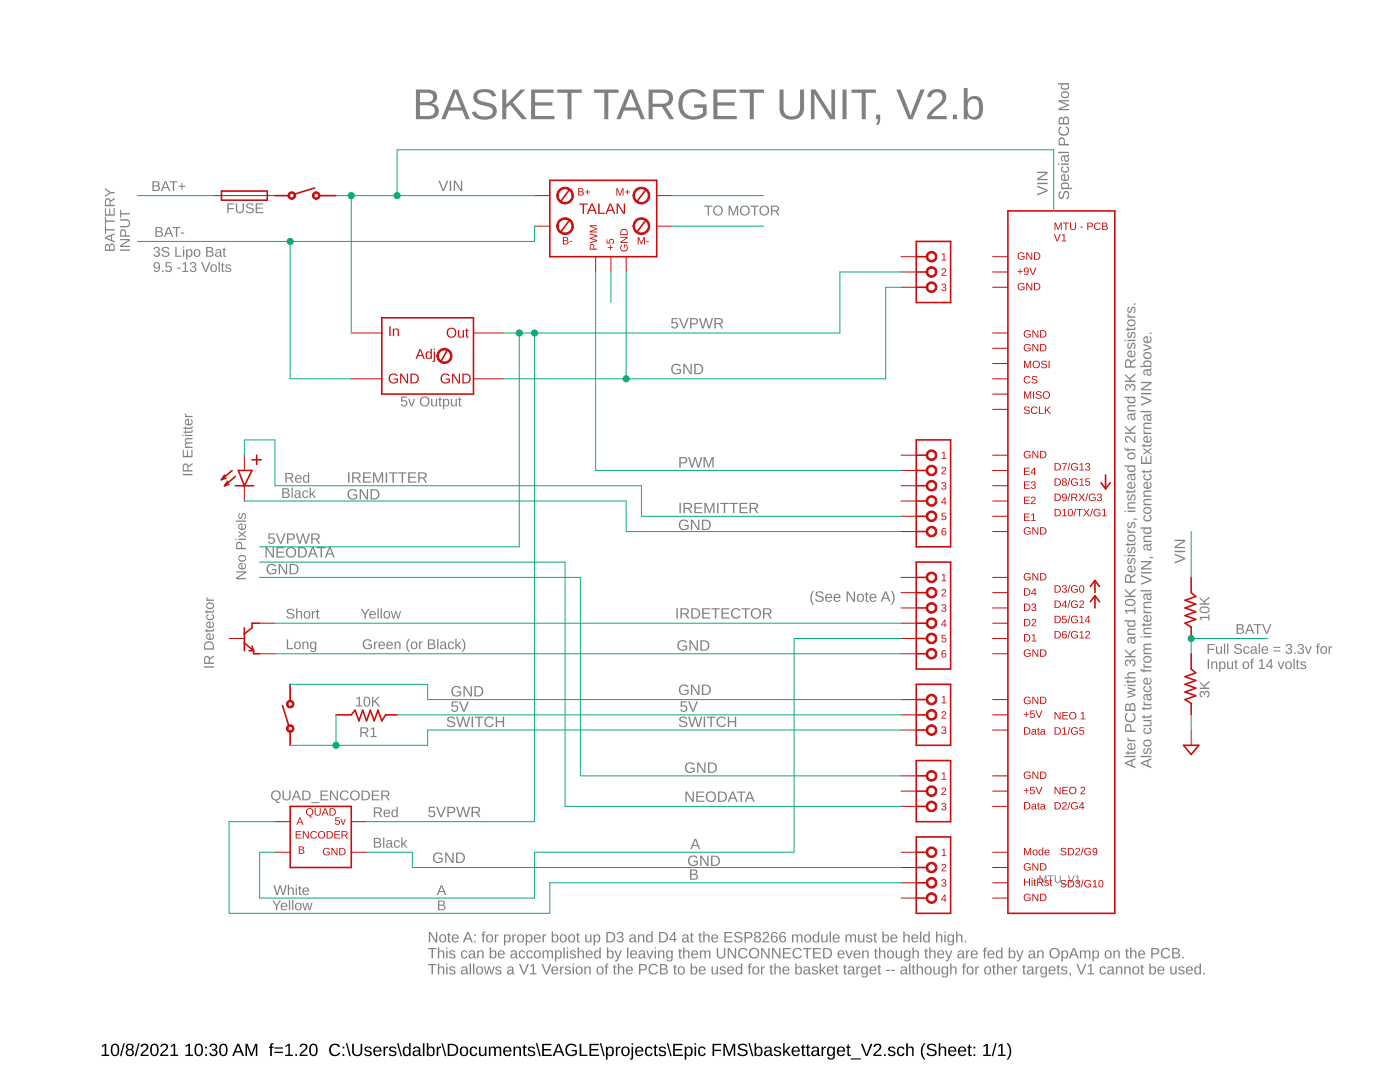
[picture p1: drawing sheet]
<svg xmlns="http://www.w3.org/2000/svg" width="279mm" height="216mm" viewBox="0 0 279 216" stroke-linecap="round" stroke-linejoin="round" font-family="sans-serif">
<path d="M20.3 208.7l.6-.4h.3v2.2h.6v.2h-1.5v-.2h.6v-1.9l-.6 .4zM22.5 208.4a.91 .91 0 0 1 1 .1 .91 .91 0 0 1 .3 1 .89 .89 0 0 1-.4 1.1 .89 .89 0 0 1-1.1-.2l-.2-.5v-.8zM22.6 208.6a1.65 1.65 0 0 0 .2 1.9h.2a1.12 1.12 0 0 0 .4-1.6l-.3-.4zM24.6 208.2h.3l-.7 2.5h-.3zM25.3 208.4a.74 .74 0 0 1 1-.1 .74 .74 0 0 1 .3 .9l-.4 .2a.71 .71 0 0 1 .5 1 .71 .71 0 0 1-1 .3 .66 .66 0 0 1-.6-.6 .66 .66 0 0 1 .5-.7l-.4-.3-.1-.4zM25.4 208.9a.45 .45 0 0 0 .9 0 .45 .45 0 0 0-.9 0zM25.4 210a.51 .51 0 0 0 1 0 .51 .51 0 0 0-1 0zM27.6 208.2h.3l-.7 2.5h-.3zM28.3 208.4a.79 .79 0 0 1 1.2 .2 .79 .79 0 0 1-.4 1.1l-.7 .8h1.3v.2h-1.7a2.08 2.08 0 0 1 1-1.3 .48 .48 0 0 0 .1-.8 .48 .48 0 0 0-.7 .3h-.3zM30.3 208.4a.91 .91 0 0 1 1.1 .1 .91 .91 0 0 1 .3 1 .89 .89 0 0 1-.4 1.1 .89 .89 0 0 1-1.1-.2l-.2-.5v-.8zM30.5 208.6a1.65 1.65 0 0 0 .1 1.9h.2a1.12 1.12 0 0 0 .5-1.6l-.3-.4zM32.2 208.4a.79 .79 0 0 1 1.3 .2 .79 .79 0 0 1-.5 1.1l-.7 .8h1.3v.2h-1.6a2.08 2.08 0 0 1 1-1.3 .48 .48 0 0 0 .1-.8 .48 .48 0 0 0-.8 .3h-.3zM34.1 208.7l.6-.4h.3v2.2h.6v.2h-1.6v-.2h.7v-1.9l-.6 .4zM37 208.7l.6-.4h.3v2.2h.6v.2h-1.5v-.2h.6v-1.9l-.6 .4zM39.2 208.4a.91 .91 0 0 1 1 .1 .91 .91 0 0 1 .3 1 .89 .89 0 0 1-.3 1.1 .89 .89 0 0 1-1.2-.2l-.2-.5v-.8zM39.4 208.6a1.65 1.65 0 0 0 .1 1.9h.2a1.12 1.12 0 0 0 .4-1.6l-.3-.4zM41 208.8h.3v.4h-.3zM41 210.4h.3v.3h-.3zM42 208.4a.74 .74 0 0 1 1-.1 .74 .74 0 0 1 .2 1l-.3 .2a.66 .66 0 0 1 .5 .7 .66 .66 0 0 1-.8 .5l-.7-.2-.1-.4h.3a.49 .49 0 0 0 .6 .4 .49 .49 0 0 0 .3-.8l-.7-.1v-.3a.47 .47 0 0 0 .7-.2 .47 .47 0 0 0-.3-.6 .47 .47 0 0 0-.6 .4h-.3zM44.1 208.4a.91 .91 0 0 1 1.1 .1 .91 .91 0 0 1 .2 1 .89 .89 0 0 1-.3 1.1 .89 .89 0 0 1-1.2-.2l-.1-.5-.1-.8zM44.3 208.6a1.65 1.65 0 0 0 .1 1.9h.2a1.12 1.12 0 0 0 .4-1.6l-.3-.4zM47.3 208.3h.4l1 2.4h-.3l-.3-.7h-1.1l-.3 .7h-.4zM47.5 208.5l-.4 1.2h.9zM49 208.3h.4l.8 2.1 .7-2.1h.5v2.4h-.3v-2.1l-.8 2.1h-.2l-.8-2.1v2.1h-.3zM54 208.3l.6-.1v.2l-.4 .1v.3h.4v.3h-.4v1.6h-.3v-1.6h-.2v-.3h.2zM54.8 209h1.7v.2h-1.7zM54.8 209.9h1.7v.2h-1.7zM57 208.7l.6-.4h.3v2.2h.5v.2h-1.5v-.2h.6v-1.9l-.5 .4zM58.9 210.3h.4v.4h-.4zM60 208.4a.79 .79 0 0 1 1.3 .2 .79 .79 0 0 1-.5 1.1l-.7 .8h1.3v.2h-1.6a2.08 2.08 0 0 1 1-1.3 .48 .48 0 0 0 .1-.8 .48 .48 0 0 0-.8 .3h-.3zM62.1 208.4a.91 .91 0 0 1 1 .1 .91 .91 0 0 1 .3 1 .89 .89 0 0 1-.4 1.1 .89 .89 0 0 1-1.1-.2l-.2-.5v-.8zM62.2 208.6a1.65 1.65 0 0 0 .2 1.9h.1a1.12 1.12 0 0 0 .5-1.6l-.3-.4zM66 208.6a1.21 1.21 0 0 1 1.9 .2l-.3 .2a.87 .87 0 0 0-1.2-.4 .87 .87 0 0 0-.4 1.2 .84 .84 0 0 0 .8 .7 .84 .84 0 0 0 .8-.5l.3 .1a1.25 1.25 0 0 1-1.9 .4 1.25 1.25 0 0 1 0-1.9zM68.4 208.8h.3v.4h-.3zM68.4 210.4h.3v.3h-.3zM69 208.2h.3l.7 2.5h-.3zM70.3 208.3h.3v1.5a.68 .68 0 0 0 .7 .7 .68 .68 0 0 0 .7-.7v-1.5h.3v1.5a1.01 1.01 0 0 1-1 .9 1.01 1.01 0 0 1-1-.9zM72.9 209a.85 .85 0 0 1 1.3 .3h-.3a.39 .39 0 0 0-.5-.3 .39 .39 0 0 0-.3 .5l.2 .1a.67 .67 0 0 1 .7 .2 .67 .67 0 0 1 .1 .7 .91 .91 0 0 1-1.4-.2l.2-.1a.45 .45 0 0 0 .6 .4 .45 .45 0 0 0 .3-.6h-.1a.82 .82 0 0 1-.9-.8zM74.7 209.1a.85 .85 0 0 1 1-.2 .85 .85 0 0 1 .4 .9h-1.3a.54 .54 0 0 0 .3 .7 .54 .54 0 0 0 .7-.3l.3 .1a.89 .89 0 0 1-1.2 .4 .89 .89 0 0 1-.4-1.2zM75 209.2l-.2 .4h1l-.3-.5zM76.5 208.8h.3v.4l.2-.3 .4-.1v.3h-.3l-.2 .3v1.3h-.4zM77.8 209a.85 .85 0 0 1 1.3 .3h-.3a.39 .39 0 0 0-.5-.3 .39 .39 0 0 0-.3 .5l.2 .1a.67 .67 0 0 1 .7 .2 .67 .67 0 0 1 .1 .7 .91 .91 0 0 1-1.4-.2l.2-.1a.45 .45 0 0 0 .6 .4 .45 .45 0 0 0 .3-.6h-.1a.82 .82 0 0 1-.9-.8zM79.2 208.2h.3l.7 2.5h-.3zM80.5 209.1a.67 .67 0 0 1 1.1 0v-.9h.4v2.5h-.3l-.1-.3a.71 .71 0 0 1-.9 .3 .71 .71 0 0 1-.3-.9zM80.8 209.2a.91 .91 0 0 0 .3 1.3 .79 .79 0 0 0 .5-.7 .79 .79 0 0 0-.5-.8zM82.7 208.9a.74 .74 0 0 1 .7-.1 .74 .74 0 0 1 .5 .6v1l.3 .1v.2h-.4l-.2-.3a.63 .63 0 0 1-.8 .4 .63 .63 0 0 1-.4-.8 .63 .63 0 0 1 .7-.4h.5a.42 .42 0 0 0-.3-.6 .42 .42 0 0 0-.6 .3h-.3zM82.8 209.9a.39 .39 0 0 0 0 .6 .39 .39 0 0 0 .6-.2l.2-.5zM84.4 208.2h.3v2.5h-.3zM85.2 208.2h.3v.9a.71 .71 0 0 1 .9-.2 .71 .71 0 0 1 .4 .9 .76 .76 0 0 1-.9 .9l-.4-.3v.3h-.3zM85.7 209.1a.84 .84 0 0 0 .3 1.4 .83 .83 0 0 0 0-1.4zM87.1 208.8h.3l.1 .4 .1-.3 .4-.1v.3h-.3l-.2 .3v1.3h-.3zM88.1 208.2h.3l.7 2.5h-.3zM89.4 208.3h.8a1.22 1.22 0 0 1 1.3 1.1 1.22 1.22 0 0 1-1.2 1.3h-.9zM89.7 208.5v2h.5a.95 .95 0 0 0 .9-1 .95 .95 0 0 0-.9-1zM92 209.1a.89 .89 0 0 1 1.1-.1 .89 .89 0 0 1 .3 1.1 .89 .89 0 0 1-1.2 .6 .89 .89 0 0 1-.4-1.3zM92.3 209.1a.86 .86 0 0 0 .3 1.4 .79 .79 0 0 0 .5-.7 .79 .79 0 0 0-.5-.8zM93.9 209.1a.76 .76 0 0 1 1.3 .3h-.3a.48 .48 0 0 0-.6-.3 .48 .48 0 0 0-.2 .7 .48 .48 0 0 0 .2 .6 .48 .48 0 0 0 .6-.3l.4 .1a.79 .79 0 0 1-1 .5 .79 .79 0 0 1-.6-.9zM95.6 208.8h.3v1.2a.45 .45 0 0 0 .5 .5 .45 .45 0 0 0 .4-.6v-1.1h.3v1.9h-.3v-.3a.63 .63 0 0 1-.7 .3 .63 .63 0 0 1-.5-.6zM97.6 208.8h.2l.1 .4a.58 .58 0 0 1 .5-.4 .58 .58 0 0 1 .5 .4 .58 .58 0 0 1 .7-.4 .58 .58 0 0 1 .4 .7v1.2h-.3v-1.4a.41 .41 0 0 0-.5-.2 .41 .41 0 0 0-.2 .5v1.1h-.4v-1.4a.41 .41 0 0 0-.5-.2 .41 .41 0 0 0-.2 .5v1.1h-.3zM100.6 209.1a.85 .85 0 0 1 1.1-.2 .85 .85 0 0 1 .4 .9h-1.4a.54 .54 0 0 0 .4 .7 .54 .54 0 0 0 .6-.3l.3 .1a.89 .89 0 0 1-1.2 .4 .89 .89 0 0 1-.4-1.2zM100.9 209.2l-.2 .4h1.1l-.4-.5zM102.5 208.8h.3v.4a.63 .63 0 0 1 .7-.4 .63 .63 0 0 1 .5 .7v1.2h-.3v-1.2a.45 .45 0 0 0-.5-.5 .45 .45 0 0 0-.4 .6v1.1h-.3zM104.6 208.4h.2v.4h.3v.3h-.3v1.2l.1 .2h.3v.2h-.6l-.1-.1v-1.5h-.3v-.3h.3zM105.5 209a.85 .85 0 0 1 1.3 .3h-.3a.39 .39 0 0 0-.5-.3 .39 .39 0 0 0-.3 .5l.2 .1a.67 .67 0 0 1 .7 .2 .67 .67 0 0 1 .1 .7 .91 .91 0 0 1-1.4-.2l.2-.1a.45 .45 0 0 0 .6 .4 .45 .45 0 0 0 .3-.6h-.1a.82 .82 0 0 1-.9-.8zM106.9 208.2h.3l.7 2.5h-.3zM108.2 208.3h1.9v.3h-1.6v.7h1.5v.3h-1.5v.8h1.6v.3h-1.9zM111.3 208.3h.4l.9 2.4h-.3l-.3-.7h-1.1l-.3 .7h-.3zM111.5 208.5l-.5 1.2h.9zM113.1 208.6a1.27 1.27 0 0 1 2 .2l-.3 .1a.93 .93 0 0 0-1.4-.2 .93 .93 0 0 0-.1 1.3 1.03 1.03 0 0 0 1.5 .2v-.4h-.7v-.3h1v.8a1.33 1.33 0 0 1-1.9 .2 1.33 1.33 0 0 1-.1-1.9zM115.7 208.3h.3v2.1h1.2v.3h-1.5zM117.6 208.3h1.9v.3h-1.5v.7h1.4v.3h-1.4v.8h1.6v.3h-2zM119.7 208.2h.3l.7 2.5h-.3zM120.9 208.8h.3v.3a.71 .71 0 0 1 1-.2 .71 .71 0 0 1 .3 .9 .76 .76 0 0 1-.9 .9l-.4-.3v1h-.3zM121.5 209.1a.84 .84 0 0 0 .2 1.4 .83 .83 0 0 0 0-1.4zM122.9 208.8h.3v.4l.2-.3 .4-.1v.3h-.4l-.1 .3-.1 1.3h-.3zM124.2 209.1a.89 .89 0 0 1 1.2-.1 .89 .89 0 0 1 .2 1.1 .89 .89 0 0 1-1.2 .6 .89 .89 0 0 1-.4-1.3zM124.5 209.1a.86 .86 0 0 0 .3 1.4 .79 .79 0 0 0 .5-.7 .79 .79 0 0 0-.5-.8zM126 208.2h.4v.2h-.4zM126 208.8h.4v2.1a.45 .45 0 0 1-.7 .5v-.2l.3-.2zM127 209.1a.85 .85 0 0 1 1-.2 .85 .85 0 0 1 .4 .9h-1.3a.54 .54 0 0 0 .3 .7 .54 .54 0 0 0 .7-.3l.2 .1a.89 .89 0 0 1-1.1 .4 .89 .89 0 0 1-.4-1.2zM127.2 209.2l-.1 .4h1l-.3-.5zM128.9 209.1a.76 .76 0 0 1 1.3 .3h-.3a.48 .48 0 0 0-.6-.3 .48 .48 0 0 0-.3 .7 .48 .48 0 0 0 .3 .6 .48 .48 0 0 0 .6-.3l.3 .1a.79 .79 0 0 1-.9 .5 .79 .79 0 0 1-.6-.9zM130.7 208.4h.2v.4h.3v.3h-.3v1.2l.1 .2h.3v.2h-.5l-.2-.1v-1.5h-.2v-.3h.2zM131.7 209a.85 .85 0 0 1 1.2 .3h-.3a.39 .39 0 0 0-.4-.3 .39 .39 0 0 0-.3 .5l.2 .1a.67 .67 0 0 1 .7 .2 .67 .67 0 0 1 .1 .7 .91 .91 0 0 1-1.5-.2l.3-.1a.45 .45 0 0 0 .5 .4 .45 .45 0 0 0 .4-.6h-.1a.82 .82 0 0 1-1-.8zM133.1 208.2h.2l.8 2.5h-.3zM134.3 208.3h1.9v.3h-1.5v.7h1.4v.3h-1.4v.8h1.6v.3h-2zM136.6 208.8h.3l.1 .3a.71 .71 0 0 1 .9-.2 .71 .71 0 0 1 .3 .9 .76 .76 0 0 1-.9 .9l-.3-.3v1h-.4zM137.2 209.1a.84 .84 0 0 0 .3 1.4 .83 .83 0 0 0 0-1.4zM138.6 208.2h.3v.2h-.3zM138.6 208.8h.3v1.9h-.3zM139.5 209.1a.76 .76 0 0 1 1.3 .3h-.3a.48 .48 0 0 0-.6-.3 .48 .48 0 0 0-.3 .7 .48 .48 0 0 0 .3 .6 .48 .48 0 0 0 .6-.3l.3 .1a.79 .79 0 0 1-.9 .5 .79 .79 0 0 1-.6-.9zM142.2 208.3h1.7v.3h-1.4v.9h1.4v.2h-1.4v1h-.3zM144.4 208.3h.4l.8 2.1 .7-2.1h.4v2.4h-.3v-2.1l-.7 2.1h-.3l-.8-2.1 .1 2.1h-.3zM147.4 208.5a1.11 1.11 0 0 1 1.8 .3l-.4 .1a.63 .63 0 0 0-.6-.4 .63 .63 0 0 0-.6 .5l.7 .3a.75 .75 0 0 1 .9 .8 .75 .75 0 0 1-1 .6 .89 .89 0 0 1-1-.6h.3a.78 .78 0 0 0 .7 .4 .78 .78 0 0 0 .7-.4 1.74 1.74 0 0 0-1.3-.7l-.3-.4zM149.4 208.2h.2l.8 2.5h-.3zM150.6 208.2h.3v.9a.71 .71 0 0 1 .9-.2 .71 .71 0 0 1 .4 .9 .76 .76 0 0 1-.9 .9l-.4-.3v.3h-.3zM151.1 209.1a.84 .84 0 0 0 .3 1.4 .83 .83 0 0 0 0-1.4zM152.8 208.9a.74 .74 0 0 1 .8-.1 .74 .74 0 0 1 .4 .6v1l.3 .1v.2h-.4l-.2-.3a.63 .63 0 0 1-.8 .4 .63 .63 0 0 1-.4-.8 .63 .63 0 0 1 .8-.4h.4a.42 .42 0 0 0-.3-.6 .42 .42 0 0 0-.5 .3h-.3zM152.9 209.9a.39 .39 0 0 0 0 .6 .39 .39 0 0 0 .6-.2l.2-.5zM154.6 209a.85 .85 0 0 1 1.3 .3h-.3a.39 .39 0 0 0-.5-.3 .39 .39 0 0 0-.2 .5l.2 .1a.67 .67 0 0 1 .6 .2 .67 .67 0 0 1 .1 .7 .91 .91 0 0 1-1.4-.2l.3-.1a.45 .45 0 0 0 .5 .4 .45 .45 0 0 0 .3-.6h-.1a.82 .82 0 0 1-.9-.8zM156.3 208.2h.3v1.6l.8-1h.4l-.8 .8 .8 1.1h-.3l-.7-.8-.2 .1v.7h-.3zM158.2 209.1a.85 .85 0 0 1 1-.2 .85 .85 0 0 1 .4 .9h-1.3a.54 .54 0 0 0 .3 .7 .54 .54 0 0 0 .7-.3l.3 .1a.89 .89 0 0 1-1.2 .4 .89 .89 0 0 1-.4-1.2zM158.4 209.2l-.1 .4h1l-.3-.5zM160.2 208.4h.2v.4h.3v.3h-.3v1.2l.1 .2h.2v.2h-.5l-.1-.1v-1.5h-.3v-.3h.3zM161.1 208.4h.2v.4h.4v.3h-.4v1.2l.2 .2h.2v.2h-.5l-.1-.1-.1-1.5h-.2v-.3h.3zM162.2 208.9a.74 .74 0 0 1 .8-.1 .74 .74 0 0 1 .4 .6v1l.3 .1v.2h-.4l-.2-.3a.63 .63 0 0 1-.7 .4 .63 .63 0 0 1-.5-.8 .63 .63 0 0 1 .8-.4h.4a.42 .42 0 0 0-.3-.6 .42 .42 0 0 0-.5 .3h-.3zM162.4 209.9a.39 .39 0 0 0 0 .6 .39 .39 0 0 0 .6-.2l.1-.5zM164 208.8h.2l.1 .4 .1-.3 .4-.1v.3h-.3l-.2 .3v1.3h-.3zM165.2 209.1a.66 .66 0 0 1 1.1 .1v-.4h.3v1.9a.79 .79 0 0 1-.6 .7 .79 .79 0 0 1-.9-.4l.3-.1 .4 .3a.59 .59 0 0 0 .5-.8 .7 .7 0 0 1-.9 .3 .7 .7 0 0 1-.4-.9zM165.5 209.2a.87 .87 0 0 0 .3 1.3 .78 .78 0 0 0 .5-.7 .78 .78 0 0 0-.5-.8zM167.2 209.1a.85 .85 0 0 1 1.1-.2 .85 .85 0 0 1 .4 .9h-1.4a.54 .54 0 0 0 .4 .7 .54 .54 0 0 0 .6-.3l.3 .1a.89 .89 0 0 1-1.2 .4 .89 .89 0 0 1-.4-1.2zM167.5 209.2l-.2 .4h1l-.3-.5zM169.2 208.4h.2v.4h.4v.3h-.4v1.2l.1 .2h.3v.2h-.5l-.2-.1v-1.5h-.2v-.3h.2zM169.8 211.2h2v.2h-2zM171.8 208.3h.3l.9 2.1 .8-2.1h.3l-1 2.4h-.3zM174.6 208.4a.79 .79 0 0 1 1.2 .2 .79 .79 0 0 1-.4 1.1l-.7 .8h1.2v.2h-1.6a2.08 2.08 0 0 1 1-1.3 .48 .48 0 0 0 .1-.8 .48 .48 0 0 0-.8 .3h-.3zM176.4 210.3h.4v.4h-.4zM177.4 209a.85 .85 0 0 1 1.3 .3h-.3a.39 .39 0 0 0-.5-.3 .39 .39 0 0 0-.3 .5l.2 .1a.67 .67 0 0 1 .7 .2 .67 .67 0 0 1 .1 .7 .91 .91 0 0 1-1.4-.2l.3-.1a.45 .45 0 0 0 .5 .4 .45 .45 0 0 0 .3-.6h-.1a.82 .82 0 0 1-.9-.8zM179.2 209.1a.76 .76 0 0 1 1.3 .3h-.3a.48 .48 0 0 0-.7-.3 .48 .48 0 0 0-.2 .7 .48 .48 0 0 0 .3 .6 .48 .48 0 0 0 .6-.3l.3 .1a.79 .79 0 0 1-.9 .5 .79 .79 0 0 1-.6-.9zM180.9 208.2h.3v1a.63 .63 0 0 1 .7-.4 .63 .63 0 0 1 .4 .7v1.2h-.3v-1.2a.45 .45 0 0 0-.4-.5 .45 .45 0 0 0-.4 .6v1.1h-.3zM184.4 208.2h.3a2.48 2.48 0 0 0 0 3.2 1.06 1.06 0 0 1-.9-1 2.47 2.47 0 0 1 .6-2.2zM185.1 208.5a1.11 1.11 0 0 1 1.8 .3l-.3 .1a.63 .63 0 0 0-.7-.4 .63 .63 0 0 0-.6 .5l.7 .3a.75 .75 0 0 1 .9 .8 .75 .75 0 0 1-1 .6 .89 .89 0 0 1-1-.6h.3a.78 .78 0 0 0 .7 .4 .78 .78 0 0 0 .7-.4 1.74 1.74 0 0 0-1.3-.7l-.3-.4zM187.3 208.2h.4l-.1 1a.63 .63 0 0 1 .8-.4 .63 .63 0 0 1 .4 .7v1.2h-.3v-1.2a.45 .45 0 0 0-.5-.5 .45 .45 0 0 0-.3 .6v1.1h-.4zM189.4 209.1a.85 .85 0 0 1 1.1-.2 .85 .85 0 0 1 .4 .9h-1.4a.54 .54 0 0 0 .4 .7 .54 .54 0 0 0 .6-.3l.3 .1a.89 .89 0 0 1-1.2 .4 .89 .89 0 0 1-.4-1.2zM189.7 209.2l-.2 .4h1l-.3-.5zM191.4 209.1a.85 .85 0 0 1 1-.2 .85 .85 0 0 1 .4 .9h-1.3a.54 .54 0 0 0 .3 .7 .54 .54 0 0 0 .7-.3l.3 .1a.89 .89 0 0 1-1.2 .4 .89 .89 0 0 1-.4-1.2zM191.6 209.2l-.1 .4h1l-.3-.5zM193.4 208.4h.2v.4h.3v.3h-.3v1.2l.1 .2h.2v.2h-.5l-.1-.1v-1.5h-.3v-.3h.3zM194.3 208.8h.3v.4h-.3zM194.3 210.4h.3v.3h-.3zM196.3 208.7l.6-.4h.2v2.2h.6v.2h-1.5v-.2h.6v-1.9l-.5 .4zM198.6 208.2h.3l-.7 2.5h-.3zM199.2 208.7l.6-.4h.3v2.2h.6v.2h-1.5v-.2h.6v-1.9l-.6 .4zM200.9 208.2a1.06 1.06 0 0 1 .8 1 2.47 2.47 0 0 1-.5 2.2h-.3a2.48 2.48 0 0 0 0-3.2z" fill="#000"/>
<g fill="#808080">
<path d="M83 17.9a6 6 0 0 1 3.7 .3 1.38 1.38 0 0 1 .5 1.4 1.38 1.38 0 0 1-1.1 1.1 1.55 1.55 0 0 1 1.5 1.6 1.55 1.55 0 0 1-1.7 1.5h-2.9zM83.8 18.5v1.9h1.4a.98 .98 0 0 0 1.2-1 .98 .98 0 0 0-1.2-.9zM83.8 21v2.1h1.6a1.12 1.12 0 0 0 1.4-1.1 1.12 1.12 0 0 0-1.5-1zM90.5 17.9h.9l2.4 5.9h-.8l-.7-1.7h-2.7l-.7 1.7h-.8zM90.9 18.5l-1.1 2.9h2.2zM94.8 18.4a3.2 3.2 0 0 1 3.9 .1l.3 .6-.8 .2a1.79 1.79 0 0 0-2.6-.7 .88 .88 0 0 0-.3 1 .88 .88 0 0 0 .9 .6 3.9 3.9 0 0 1 2.8 1.2 1.72 1.72 0 0 1-1.9 2.5 2.5 2.5 0 0 1-2.9-1.5l.8-.2a2.04 2.04 0 0 0 3.2 .6 1.07 1.07 0 0 0-.1-1.2 1.07 1.07 0 0 0-1.1-.4l-.5-.1a1.96 1.96 0 0 1-2-1.7zM100.2 17.9h.8v2.9l2.9-2.9h.9l-2.5 2.5 2.9 3.4h-1l-2.4-2.9-.8 .6v2.3h-.8zM106 17.9h4.5v.6h-3.7v1.9h3.4v.7h-3.4v2h3.9v.7h-4.7zM111.2 17.9h4.9v.6h-2v5.3h-.8v-5.3h-2.1zM118.6 17.9h4.8v.6h-2v5.3h-.8v-5.3h-2zM125.4 17.9h.9l2.4 5.9h-.8l-.7-1.7h-2.7l-.7 1.7h-.8zM125.9 18.5l-1.1 2.9h2.2zM129.4 17.9h2.8a1.72 1.72 0 0 1 2.1 1.3 1.72 1.72 0 0 1-1.4 2l1.7 2.6h-1l-1.5-2.5h-1.9v2.5h-.8zM130.2 18.5v2.2h2a1.12 1.12 0 0 0 1.3-1.1 1.12 1.12 0 0 0-1.3-1.1zM136.2 18.6a3.2 3.2 0 0 1 4.5 .2l.2 .4-.8 .2a2.17 2.17 0 0 0-2.7-.8 2.17 2.17 0 0 0-1.2 2.6 2.38 2.38 0 0 0 1.6 2 2.38 2.38 0 0 0 2.5-.6v-1.1h-1.8v-.7h2.5v2.1a3.6 3.6 0 0 1-5.1-.1 3.7 3.7 0 0 1 .3-4.2zM142.4 17.9h4.5v.6h-3.7v1.9h3.4v.7h-3.4v2h3.8v.7h-4.6zM147.6 17.9h4.9v.6h-2.1v5.3h-.8v-5.3h-2zM155.6 17.9h.8v3.7a1.65 1.65 0 0 0 1.6 1.6 1.65 1.65 0 0 0 1.7-1.7v-3.6h.8v3.7a2.47 2.47 0 0 1-3.8 2 2.06 2.06 0 0 1-1.1-2zM161.8 17.9h1l3.2 5-.1-5h.7v5.9h-.9l-3.2-5.1 .1 5.1h-.8zM168.1 17.9h.8v5.9h-.8zM169.9 17.9h4.9v.6h-2v5.3h-.8v-5.3h-2.1zM174.8 22.9h.9l-.1 1.2-.3 .8h-.5l.4-1.1h-.4zM178.9 17.9h.8l2 5.2 2-5.2h.8l-2.4 5.9h-.8zM185.4 18.4a2.14 2.14 0 0 1 3.3 .3 2.37 2.37 0 0 1-1.3 2.8l-1 .9-.6 .7h3.1v.7h-3.9a3 3 0 0 1 1.4-2.3l.5-.4a1.75 1.75 0 0 0 .9-2.4 1.2 1.2 0 0 0-2 .7l-.8-.1zM190.2 22.9h.8v.9h-.8zM192.3 17.5h.8v2.5a1.67 1.67 0 0 1 2-.8 1.67 1.67 0 0 1 1.1 1.8 2.37 2.37 0 0 1-1.2 2.8 1.55 1.55 0 0 1-1.9-.7v.7h-.8zM193.6 20a2.84 2.84 0 0 0 0 3.1 1.13 1.13 0 0 0 1.3 .1 1.13 1.13 0 0 0 .5-1.2v-.9a1.12 1.12 0 0 0-.5-1.2 1.12 1.12 0 0 0-1.3 .1z"/>
<path d="M30.8 49.4a.56 .56 0 0 1 .9 0 .56 .56 0 0 1-.2 .8 .57 .57 0 0 1 .3 .9 .57 .57 0 0 1-.9 .1l-.3-.5h.3a.4 .4 0 0 0 .5 .4 .4 .4 0 0 0 .2-.7h-.5v-.3a.38 .38 0 0 0 .5-.1 .38 .38 0 0 0-.3-.6 .38 .38 0 0 0-.4 .4h-.3zM32.4 49.5a.89 .89 0 0 1 1.4 .2l-.3 .1a.45 .45 0 0 0-.5-.4 .45 .45 0 0 0-.3 .6l.4 .1a.6 .6 0 0 1 .7 .6 .6 .6 0 0 1-.8 .6 .72 .72 0 0 1-.8-.5l.3-.1a.55 .55 0 0 0 .6 .4 .55 .55 0 0 0 .4-.5l-.4-.2a.63 .63 0 0 1-.6-.2 .63 .63 0 0 1-.1-.7zM35 49.3h.2v1.7h1v.2h-1.2zM36.5 49.2h.3v.2h-.3zM36.5 49.7h.3v1.5h-.3zM37.1 49.7h.3v.3a.57 .57 0 0 1 .7-.2 .57 .57 0 0 1 .3 .7 .61 .61 0 0 1-.7 .7l-.3-.2v.8h-.3zM37.6 50a.61 .61 0 0 0-.2 .6 .61 .61 0 0 0 .6 .4 .64 .64 0 0 0 .2-.6 .64 .64 0 0 0-.5-.5zM38.8 49.9a.73 .73 0 0 1 1.1 .1 .73 .73 0 0 1-.1 1 .73 .73 0 0 1-1.1-.1v-.4zM39 50a.55 .55 0 0 0-.1 .8 .55 .55 0 0 0 .7 .1 .55 .55 0 0 0 .1-.7 .55 .55 0 0 0-.7-.2zM41.1 49.3a1.27 1.27 0 0 1 1.4 .3v.3l-.3 .3a.53 .53 0 0 1 .4 .7 .53 .53 0 0 1-.7 .3h-.8zM41.4 49.5v.6h.6l.2-.2v-.3zM41.4 50.3v.7h.7a.34 .34 0 0 0 .2-.5zM43.1 49.9l.5-.2 .4 .1 .2 1.2 .2 .2h-.3l-.2-.2a.51 .51 0 0 1-.6 .3 .51 .51 0 0 1-.4-.6 .51 .51 0 0 1 .7-.4h.3a.34 .34 0 0 0-.2-.4 .34 .34 0 0 0-.5 .2h-.2zM43.3 50.6a.35 .35 0 0 0 .2 .5 .35 .35 0 0 0 .4-.4v-.2zM44.7 49.4h.1v.3h.3v.2h-.3v1l.1 .2 .2-.1v.2l-.5-.1v-1.2h-.2v-.2h.2z"/>
<path d="M30.8 52.5a.71 .71 0 0 1 .9-.1 .71 .71 0 0 1 .2 .8 .74 .74 0 0 1-.2 .9 .74 .74 0 0 1-1 0v-.2l.2-.1 .1 .2a.5 .5 0 0 0 .6-.1 .5 .5 0 0 0 .1-.6 .63 .63 0 0 1-1 .1 .63 .63 0 0 1 .1-.9zM30.8 53a.45 .45 0 0 0 .9 0 .45 .45 0 0 0-.9 0zM32.3 54h.3v.3h-.3zM33.1 52.3h1.1v.2h-.9v.6a.67 .67 0 0 1 .9 .3 .67 .67 0 0 1-.4 1 .67 .67 0 0 1-.8-.6h.2a.44 .44 0 0 0 .7 .2 .44 .44 0 0 0 0-.7 .44 .44 0 0 0-.6 .1h-.3zM35.3 53.4h.7v.2h-.7zM36.4 52.6l.7-.3v1.8h.5v.2h-1.2v-.2h.5v-1.5l-.5 .3zM38.1 52.4a.56 .56 0 0 1 .9 0 .56 .56 0 0 1-.3 .9 .57 .57 0 0 1 .4 .8 .57 .57 0 0 1-.9 .1l-.3-.4 .2-.1a.4 .4 0 0 0 .5 .4 .4 .4 0 0 0 .2-.6l-.5-.1v-.2a.38 .38 0 0 0 .6-.2 .38 .38 0 0 0-.3-.5 .38 .38 0 0 0-.5 .3h-.2zM40.1 52.3h.3l.7 1.7 .6-1.7h.3l-.8 2h-.3zM42.1 52.9a.73 .73 0 0 1 1.1 .1 .73 .73 0 0 1-.1 1 .73 .73 0 0 1-1.1-.1v-.4zM42.3 53.1a.55 .55 0 0 0-.1 .7 .55 .55 0 0 0 .7 .2 .55 .55 0 0 0 .1-.8 .55 .55 0 0 0-.7-.1zM43.6 52.2h.3v2.1h-.3zM44.4 52.4h.1v.4h.3v.1h-.3v1l.1 .2h.2v.2l-.5-.2v-1.2h-.2v-.1h.2zM45.1 52.8h.7l.3 .3h-.2a.31 .31 0 0 0-.4-.2 .31 .31 0 0 0-.2 .4l.5 .1a.45 .45 0 0 1 .3 .6 .45 .45 0 0 1-.6 .3l-.5-.2-.1-.2h.2a.36 .36 0 0 0 .5 .3 .36 .36 0 0 0 .3-.5h-.1a.63 .63 0 0 1-.8-.7z"/>
<path d="M241 128.5h1.4v.2h-1.1v.8h1v.2h-1v.8h-.3zM242.7 129h.2v.9a.36 .36 0 0 0 .4 .4 .36 .36 0 0 0 .3-.5v-.8h.3v1.5h-.3v-.3a.51 .51 0 0 1-.5 .3 .51 .51 0 0 1-.4-.5zM244.3 128.4h.2v2.1h-.2zM244.9 128.4h.2v2.1h-.2zM246.4 128.7a.89 .89 0 0 1 1.4 .2l-.2 .1a.45 .45 0 0 0-.6-.4 .45 .45 0 0 0-.3 .6l.4 .1a.6 .6 0 0 1 .8 .7 .6 .6 0 0 1-.8 .5 .72 .72 0 0 1-.9-.5l.3-.1a.55 .55 0 0 0 .6 .4 .55 .55 0 0 0 .5-.5l-.5-.2a.63 .63 0 0 1-.6-.2 .63 .63 0 0 1-.1-.7zM248.3 129.1l.3-.1h.4l.3 .4h-.2a.38 .38 0 0 0-.5-.2 .38 .38 0 0 0-.2 .5 .39 .39 0 0 0 .2 .6 .39 .39 0 0 0 .5-.3h.3a.66 .66 0 0 1-.9 .4 .66 .66 0 0 1-.4-.9zM249.7 129.1l.5-.2 .4 .2 .2 1.1 .2 .3h-.3l-.2-.3a.51 .51 0 0 1-.6 .3 .51 .51 0 0 1-.3-.6 .51 .51 0 0 1 .6-.3l.3-.1a.34 .34 0 0 0-.2-.4 .34 .34 0 0 0-.4 .3l-.3-.1zM249.9 129.8a.35 .35 0 0 0 .2 .6 .35 .35 0 0 0 .4-.4v-.3zM251.2 128.4h.2v2.1h-.2zM251.9 129.1a.68 .68 0 0 1 .9-.1 .68 .68 0 0 1 .3 .8h-1.1a.44 .44 0 0 0 .3 .5 .44 .44 0 0 0 .5-.2h.2a.76 .76 0 0 1-1.1 .2 .76 .76 0 0 1 0-1.2zM252.1 129.2l-.1 .4h.8l-.2-.5zM254.1 129.1h1.4v.2h-1.4zM254.1 129.8h1.4v.2h-1.4zM256.8 128.6a.56 .56 0 0 1 .9 0 .56 .56 0 0 1-.3 .9 .57 .57 0 0 1 .4 .8 .57 .57 0 0 1-.9 .1l-.3-.4 .2-.1a.4 .4 0 0 0 .5 .4 .4 .4 0 0 0 .2-.6l-.5-.1v-.2a.38 .38 0 0 0 .6-.2 .38 .38 0 0 0-.3-.5 .38 .38 0 0 0-.5 .3h-.2zM258.3 130.2h.3v.3h-.3zM259.2 128.6a.56 .56 0 0 1 .8 0 .56 .56 0 0 1-.2 .9 .57 .57 0 0 1 .4 .8 .57 .57 0 0 1-.9 .1l-.4-.4 .3-.1a.4 .4 0 0 0 .5 .4 .4 .4 0 0 0 .2-.6l-.5-.1v-.2a.38 .38 0 0 0 .5-.2 .38 .38 0 0 0-.2-.5 .38 .38 0 0 0-.5 .3h-.2zM260.4 129h.3l.4 1.3 .4-1.3h.3l-.6 1.5h-.3zM262.9 128.5l.5-.1v.2l-.3 .1v.3h.3v.1h-.3v1.4h-.3v-1.4h-.2v-.1h.2zM263.7 129.1a.73 .73 0 0 1 1 .1 .73 .73 0 0 1-.1 1 .73 .73 0 0 1-1-.1l-.1-.4zM263.9 129.3a.55 .55 0 0 0-.1 .7 .55 .55 0 0 0 .7 .2 .55 .55 0 0 0 .1-.8 .55 .55 0 0 0-.7-.1zM265.1 129h.3v.3l.1-.3h.4v.2h-.3l-.2 .3v1h-.2z"/>
<path d="M241 131.5h.3v2h-.3zM241.7 132h.3v.2a.51 .51 0 0 1 .6-.2 .51 .51 0 0 1 .3 .5v1h-.2v-1a.36 .36 0 0 0-.4-.4 .36 .36 0 0 0-.3 .5v.9h-.3zM243.3 132h.3v.2a.57 .57 0 0 1 .7-.2 .57 .57 0 0 1 .3 .7 .61 .61 0 0 1-.8 .8l-.2-.2v.8h-.3zM243.7 132.2a.61 .61 0 0 0-.1 .7 .61 .61 0 0 0 .5 .4 .64 .64 0 0 0 .2-.7 .64 .64 0 0 0-.5-.4zM244.9 132h.2v.9a.36 .36 0 0 0 .4 .5 .36 .36 0 0 0 .3-.5v-.9h.3v1.5h-.2l-.1-.3a.51 .51 0 0 1-.5 .3 .51 .51 0 0 1-.4-.5zM246.6 131.7h.1v.3h.3v.2h-.3v.9l.1 .2h.2v.2l-.5-.1v-1.2h-.2v-.2h.2zM248.1 132.2a.73 .73 0 0 1 1.1 0 .73 .73 0 0 1-.1 1.1 .73 .73 0 0 1-1-.1l-.1-.5zM248.3 132.3a.55 .55 0 0 0-.1 .7 .55 .55 0 0 0 .8 .2 .55 .55 0 0 0 .1-.7 .55 .55 0 0 0-.8-.2zM249.8 131.5h.4v.1l-.3 .1v.3h.3v.2h-.3v1.3h-.2v-1.3h-.2v-.2h.2zM251.3 131.9l.7-.4v1.8h.4v.2h-1.2v-.2h.5v-1.5l-.4 .3zM253.5 131.5h.3v1.4h.3v.1h-.3v.5h-.2v-.5h-.9zM253.6 131.8l-.7 1.1h.7zM255 132h.2l.5 1.3 .4-1.3h.3l-.6 1.5h-.3zM256.7 132.2a.73 .73 0 0 1 1 0 .73 .73 0 0 1-.1 1.1 .73 .73 0 0 1-1-.1l-.1-.5zM256.8 132.3a.55 .55 0 0 0 0 .7 .55 .55 0 0 0 .7 .2 .55 .55 0 0 0 .1-.7 .55 .55 0 0 0-.8-.2zM258.1 131.4h.3v2.1h-.3zM258.9 131.7h.1v.3h.3v.2h-.3v.9l.1 .2h.2v.2l-.5-.1v-1.2h-.2v-.2h.2zM259.6 132.1l.7-.1 .4 .3-.3 .1a.31 .31 0 0 0-.4-.3 .31 .31 0 0 0-.2 .4l.5 .2a.45 .45 0 0 1 .4 .5 .45 .45 0 0 1-.6 .3l-.6-.2-.1-.2h.3a.36 .36 0 0 0 .4 .3 .36 .36 0 0 0 .3-.4l-.1-.1a.63 .63 0 0 1-.8-.7z"/>
<path d="M40.7 133h2v.2h-2zM40.9 131l.6-.1 .3 .4 .9-.5v.3l-.8 .5v.6h.8v.3h-2zM41 131.2l-.1 1h.8l-.1-1-.3-.1zM41 128.2a.99 .99 0 0 1 1.1-.2 .99 .99 0 0 1 .6 .9v.7h-2a1.76 1.76 0 0 1 .3-1.4zM41.1 128.4l-.2 1h1.6a.84 .84 0 0 0-.3-1 .84 .84 0 0 0-1.1 0zM41.4 126.5l.6-.1v1a.44 .44 0 0 0 .5-.2 .44 .44 0 0 0-.2-.6l.1-.2a.73 .73 0 0 1 .1 1 .73 .73 0 0 1-1 .2 .73 .73 0 0 1-.1-1.1zM41.4 126.7v.5l.4 .2v-.8zM40.8 125.8h.4v-.3h.2v.3h1l.1-.3h.2v.2l-.1 .3h-1.2v.2l-.6-.3zM41.4 124.2l.6-.2v1.1a.44 .44 0 0 0 .5-.3 .44 .44 0 0 0-.2-.5l.1-.3a.73 .73 0 0 1 .1 1.1 .73 .73 0 0 1-1 .1 .73 .73 0 0 1-.1-1zM41.4 124.4v.4l.4 .3v-.8zM41.3 122.7l.3-.2v.3a.38 .38 0 0 0-.2 .5 .38 .38 0 0 0 .5 .2 .39 .39 0 0 0 .6-.2 .39 .39 0 0 0-.3-.5v-.3a.66 .66 0 0 1 .4 .9 .66 .66 0 0 1-.9 .3l-.5-.2v-.4zM40.8 122h.4v-.3h.2v.3h1l.1-.3h.2v.2l-.1 .3h-1.2v.2l-.6-.2zM41.3 120.4a.79 .79 0 0 1 1.1-.1 .79 .79 0 0 1 .2 1 .78 .78 0 0 1-1.1 .2 .78 .78 0 0 1-.2-1.1zM41.5 120.6a.55 .55 0 0 0 .1 .7 .55 .55 0 0 0 .8-.1 .55 .55 0 0 0-.2-.7 .55 .55 0 0 0-.7 .1zM41.2 119.2h.2v.3l.3 .1h1v.3h-1.5v-.2h.3l-.3-.2z"/>
<path d="M57.2 127.6h.3v1.7h1v.2h-1.3zM58.9 128.2a.73 .73 0 0 1 1 .1 .73 .73 0 0 1-.1 1 .73 .73 0 0 1-1-.1l-.1-.4zM59.1 128.3a.55 .55 0 0 0-.1 .8 .55 .55 0 0 0 .7 .1 .55 .55 0 0 0 .1-.7 .55 .55 0 0 0-.7-.2zM60.3 128h.3v.3a.51 .51 0 0 1 .6-.3 .51 .51 0 0 1 .4 .5v1h-.3v-.9a.36 .36 0 0 0-.4-.4 .36 .36 0 0 0-.3 .5v.8h-.2zM62 128.2a.53 .53 0 0 1 .9 .1v-.3h.2v1.5a.63 .63 0 0 1-.5 .6 .63 .63 0 0 1-.7-.4h.3l.3 .2a.47 .47 0 0 0 .4-.6 .56 .56 0 0 1-.8 .2 .56 .56 0 0 1-.2-.7zM62.2 128.3a.63 .63 0 0 0 .4 1 .59 .59 0 0 0 .3-.6 .59 .59 0 0 0-.6-.5z"/>
<path d="M57.3 121.7a.89 .89 0 0 1 1.4 .2h-.2a.45 .45 0 0 0-.6-.3 .45 .45 0 0 0-.3 .6l.4 .1a.6 .6 0 0 1 .8 .6 .6 .6 0 0 1-.8 .6 .72 .72 0 0 1-.9-.5l.3-.1a.55 .55 0 0 0 .6 .4 .55 .55 0 0 0 .5-.5l-.5-.2a.63 .63 0 0 1-.6-.2 .63 .63 0 0 1-.1-.7zM59.1 121.4h.2v.8a.51 .51 0 0 1 .6-.3 .51 .51 0 0 1 .4 .5v1h-.3v-.9a.36 .36 0 0 0-.4-.4 .36 .36 0 0 0-.3 .5v.8h-.2zM60.8 122.1a.73 .73 0 0 1 1 .1 .73 .73 0 0 1-.1 1 .73 .73 0 0 1-1-.1l-.1-.4zM61 122.2a.55 .55 0 0 0-.1 .8 .55 .55 0 0 0 .7 .1 .55 .55 0 0 0 .1-.7 .55 .55 0 0 0-.7-.2zM62.2 121.9h.3v.3l.1-.2 .3-.1v.3h-.2l-.2 .2v1h-.3zM63.3 121.6h.2v.3h.2v.2h-.2v1v.1h.3v.2l-.6-.1v-1.2h-.2v-.2h.2z"/>
<path d="M72 121.5h.3l.6 .9 .6-.9h.3l-.8 1.1v.8h-.2v-.8zM73.9 122.1a.68 .68 0 0 1 .8-.1 .68 .68 0 0 1 .3 .7h-1a.44 .44 0 0 0 .2 .5 .44 .44 0 0 0 .6-.2l.2 .1a.76 .76 0 0 1-1.2 .1 .76 .76 0 0 1 .1-1.1zM74.1 122.2l-.1 .3h.8l-.3-.4zM75.3 121.4h.3v2h-.3zM76 121.4h.2v2h-.2zM76.7 122.1a.73 .73 0 0 1 1 .1 .73 .73 0 0 1-.1 1 .73 .73 0 0 1-1-.1l-.1-.4zM76.9 122.2a.55 .55 0 0 0-.1 .8 .55 .55 0 0 0 .7 .1 .55 .55 0 0 0 .1-.7 .55 .55 0 0 0-.7-.2zM78 121.9h.2l.3 1.3 .4-1.3h.2l.4 1.3 .3-1.3h.2l-.4 1.5h-.3l-.3-1.3-.3 1.3h-.3z"/>
<path d="M72.6 127.8a1.02 1.02 0 0 1 1.6 .2l-.3 .1a.77 .77 0 0 0-1-.1 .77 .77 0 0 0-.1 1.1 .77 .77 0 0 0 1.1 .1l.1-.4h-.6v-.2h.8v.6a1.07 1.07 0 0 1-1.5 .1 1.07 1.07 0 0 1-.1-1.5zM74.6 128h.3v.3l.1-.2 .3-.1v.2l-.2 .1-.2 .2v1h-.3zM75.7 128.2a.68 .68 0 0 1 .8-.1 .68 .68 0 0 1 .3 .7h-1a.44 .44 0 0 0 .2 .5 .44 .44 0 0 0 .6-.2l.2 .1a.76 .76 0 0 1-1.1 .1 .76 .76 0 0 1 0-1.1zM75.9 128.3l-.1 .3h.8l-.3-.4zM77.3 128.2a.68 .68 0 0 1 .8-.1 .68 .68 0 0 1 .3 .7h-1a.44 .44 0 0 0 .2 .5 .44 .44 0 0 0 .6-.2l.2 .1a.76 .76 0 0 1-1.2 .1 .76 .76 0 0 1 .1-1.1zM77.5 128.3l-.1 .3h.8l-.3-.4zM78.7 128h.3v.3a.51 .51 0 0 1 .6-.3 .51 .51 0 0 1 .3 .5v1h-.2v-.9a.36 .36 0 0 0-.4-.4 .36 .36 0 0 0-.3 .5v.8h-.3zM81.6 127.5h.2a1.99 1.99 0 0 0 0 2.6h-.2a1.96 1.96 0 0 1 0-2.6zM82.1 128.2a.73 .73 0 0 1 1.1 .1 .73 .73 0 0 1-.1 1 .73 .73 0 0 1-1.1-.1v-.4zM82.3 128.3a.55 .55 0 0 0-.1 .8 .55 .55 0 0 0 .8 .1 .55 .55 0 0 0 .1-.7 .55 .55 0 0 0-.8-.2zM83.6 128h.3v.3l.1-.2 .3-.1v.2l-.2 .1-.2 .2v1h-.3zM85.4 127.6a1.27 1.27 0 0 1 1.4 .2v.4l-.4 .3a.53 .53 0 0 1 .5 .6 .53 .53 0 0 1-.7 .4h-.8zM85.7 127.8v.6h.6l.2-.2-.1-.3zM85.7 128.6v.7h.7a.34 .34 0 0 0 .2-.5zM87.2 127.5h.3v2h-.3zM88 128.2l.5-.2 .4 .1 .2 1.1 .2 .3h-.3l-.2-.3a.51 .51 0 0 1-.6 .4 .51 .51 0 0 1-.4-.6 .51 .51 0 0 1 .7-.4h.3a.34 .34 0 0 0-.2-.4 .34 .34 0 0 0-.5 .2h-.2zM88.2 128.9a.35 .35 0 0 0 .2 .5 .35 .35 0 0 0 .4-.4v-.2zM89.6 128.2l.2-.2h.4l.4 .5h-.3a.38 .38 0 0 0-.5-.3 .38 .38 0 0 0-.2 .6 .39 .39 0 0 0 .2 .5 .39 .39 0 0 0 .6-.2h.2a.66 .66 0 0 1-.9 .4 .66 .66 0 0 1-.3-1zM90.9 127.5h.2v1.3l.7-.8h.3l-.6 .7 .6 .8h-.3l-.5-.7-.2 .2v.5h-.2zM92.1 127.5h.3a1.96 1.96 0 0 1 0 2.6h-.3a1.99 1.99 0 0 0 0-2.6z"/>
<path d="M21.1 48.8l.5-.1 .3 .3a.53 .53 0 0 1 .6-.4 .53 .53 0 0 1 .4 .7v.8h-2zM21.2 49v.8h.6l-.1-.8-.3-.1zM22.1 48.9l-.1 .9h.7v-.7a.34 .34 0 0 0-.6-.2zM20.9 47.3l2-.8v.3l-.6 .2v.9l.6 .2v.3l-2-.8zM21.1 47.5l1 .3v-.7zM20.9 45.1h.3v.6h1.7v.3h-1.7v.7h-.3zM20.9 43.3h.3v.7h1.7v.3h-1.7v.6h-.3zM20.9 41.6h.3v1.2h.6v-1.2h.2v1.2h.7v-1.3h.2v1.5h-2zM21.1 39.7l.6-.1 .4 .4 .8-.5v.3l-.8 .5v.6h.8v.2h-2zM21.2 39.9v1h.7l-.1-1-.3-.1zM20.9 37.5l1.2 .8h.8v.3h-.8l-1.2 .7v-.3l1-.6-1-.6z"/>
<path d="M24 49.8h1.9v.2h-1.9zM24 47.7h1.9v.3l-1.6 1.1 1.6-.1v.3h-1.9v-.3l1.6-1.1h-1.6zM24.1 45.9a.61 .61 0 0 1 .7-.1 .61 .61 0 0 1 .4 .6v.6h.7v.2h-1.9v-1zM24.4 46l-.2 1h.8l-.1-.8-.1-.2zM24 43.7h1.2a.81 .81 0 0 1 .8 .8 .81 .81 0 0 1-.8 .9h-1.2v-.3h1.2a.54 .54 0 0 0 .5-.6 .54 .54 0 0 0-.5-.5h-1.2zM24 41.9h.2v.6h1.7v.3h-1.7v.7h-.2z"/>
<path d="M140.6 41h1.6v.3h-.7v1.7h-.3v-1.7h-.6zM142.2 42a1.05 1.05 0 0 1 2.1 0 1.05 1.05 0 0 1-2.1 0zM142.8 41.4a.76 .76 0 0 0 0 1.2 .76 .76 0 0 0 1.1-.2 .76 .76 0 0 0-.1-1 .76 .76 0 0 0-1 0zM145.4 41h.4l.6 1.7 .6-1.7h.3v2h-.2v-1.7l-.6 1.7h-.2l-.7-1.7v1.7h-.2zM147.6 42a1.01 1.01 0 0 1 2 0 1.01 1.01 0 0 1-2 0zM148.1 41.4a.76 .76 0 0 0 0 1.2 .76 .76 0 0 0 1.2-.2 .76 .76 0 0 0-.2-1 .76 .76 0 0 0-1 0zM149.8 41h1.6v.3h-.7v1.7h-.2v-1.7h-.7zM151.5 42a1.01 1.01 0 0 1 2 0 1.01 1.01 0 0 1-2 0zM152 41.4a.76 .76 0 0 0 0 1.2 .76 .76 0 0 0 1.1-.2 .76 .76 0 0 0-.1-1 .76 .76 0 0 0-1 0zM153.9 41h.9a.57 .57 0 0 1 .7 .5 .57 .57 0 0 1-.5 .6l.6 .9h-.4l-.5-.8h-.6v.8h-.2zM154.1 41.2v.8h.7a.37 .37 0 0 0 .4-.4 .37 .37 0 0 0-.4-.4z"/>
<path d="M56.9 94.4h1a.57 .57 0 0 1 .6 .4 .57 .57 0 0 1-.4 .7l.5 .8h-.3l-.5-.8h-.6v.8h-.3zM57.2 94.6v.7h.6a.37 .37 0 0 0 .5-.4 .37 .37 0 0 0-.5-.3zM59 95a.68 .68 0 0 1 .9-.1 .68 .68 0 0 1 .3 .7h-1.1a.44 .44 0 0 0 .3 .5 .44 .44 0 0 0 .5-.2l.3 .1a.76 .76 0 0 1-1.2 .1 .76 .76 0 0 1 0-1.1zM59.2 95.1l-.1 .3h.8l-.2-.4zM60.6 95l.4-.2 .5 .2v-.7h.2v2h-.2v-.2a.57 .57 0 0 1-.8 .2 .57 .57 0 0 1-.3-.7zM60.8 95.1a.73 .73 0 0 0 .3 1.1 .63 .63 0 0 0 .4-.6 .63 .63 0 0 0-.4-.6z"/>
<path d="M56.3 97.4a1.27 1.27 0 0 1 1.4 .3v.3l-.4 .3a.53 .53 0 0 1 .5 .7 .53 .53 0 0 1-.7 .4h-.8zM56.6 97.6v.6h.6l.2-.1-.1-.4zM56.6 98.4v.8l.7-.1a.34 .34 0 0 0 .2-.5zM58.2 97.3h.2v2.1h-.2zM58.9 98l.5-.2 .4 .2 .2 1.1 .2 .3h-.3l-.2-.3a.51 .51 0 0 1-.6 .3 .51 .51 0 0 1-.4-.6 .51 .51 0 0 1 .7-.3l.3-.1a.34 .34 0 0 0-.2-.4 .34 .34 0 0 0-.4 .3l-.3-.1zM59.1 98.7a.35 .35 0 0 0 .2 .6 .35 .35 0 0 0 .4-.4v-.3zM60.5 98l.3-.1h.4l.3 .4h-.2a.38 .38 0 0 0-.6-.2 .38 .38 0 0 0-.1 .5 .39 .39 0 0 0 .2 .5 .39 .39 0 0 0 .5-.2h.2a.66 .66 0 0 1-.9 .4 .66 .66 0 0 1-.3-.9zM61.8 97.3h.2v1.3l.7-.7h.3l-.6 .6 .6 .9h-.3l-.5-.7-.2 .1v.6h-.2z"/>
<path d="M47.1 114h2v.3l-1.7 1.1 1.7-.1v.3h-2v-.3l1.7-1.1h-1.7zM47.8 112.5l.6-.2v1.1a.44 .44 0 0 0 .5-.3 .44 .44 0 0 0-.2-.5l.1-.2a.73 .73 0 0 1 .1 1 .73 .73 0 0 1-1 .1 .73 .73 0 0 1-.1-1zM47.8 112.7v.4l.4 .3v-.8zM47.7 110.9a.79 .79 0 0 1 1.1-.1 .79 .79 0 0 1 .2 1 .78 .78 0 0 1-1.1 .2 .78 .78 0 0 1-.2-1.1zM47.9 111.1a.55 .55 0 0 0 .1 .7 .55 .55 0 0 0 .8-.1 .55 .55 0 0 0-.2-.7 .55 .55 0 0 0-.7 .1zM47.3 108.3a.61 .61 0 0 1 .7-.2 .61 .61 0 0 1 .3 .7v.5h.8v.3h-2v-1zM47.5 108.4l-.2 .9h.8v-.8l-.2-.1zM47 107.5h.3v.2h-.3zM47.6 107.5h1.5v.2h-1.5zM47.6 105.9l.7 .6 .8-.6v.3l-.6 .4 .6 .4v.3l-.8-.6-.7 .5v-.2l.6-.4-.6-.4zM47.8 104.6l.6-.2v1.1a.44 .44 0 0 0 .5-.3 .44 .44 0 0 0-.2-.5l.1-.2a.73 .73 0 0 1 .1 1 .73 .73 0 0 1-1 .1 .73 .73 0 0 1-.1-1zM47.8 104.8v.5l.4 .2v-.8zM47 103.9h2.1v.2h-2.1zM47.8 102.5l.1-.1 .1 .2a.31 .31 0 0 0-.3 .4 .31 .31 0 0 0 .4 .2l.2-.5a.45 .45 0 0 1 .5-.3 .45 .45 0 0 1 .3 .6l-.2 .5-.2 .1v-.2a.36 .36 0 0 0 .3-.4 .36 .36 0 0 0-.5-.3 .63 .63 0 0 1-.7 .8l-.2-.5z"/>
<path d="M36.5 94.6h1.9v.2h-1.9zM36.6 92.6l.6-.1 .4 .4 .8-.5v.3l-.8 .5v.6h.8v.3h-1.9zM36.8 92.9l-.1 .9h.7l-.1-1-.3-.1zM36.5 89.8h.2v1.2h.6v-1.2h.2v1.2h.7v-1.3h.2v1.5h-1.9zM37 87.5l1.4-.1v.3h-1.1l-.2 .2 .3 .3 1 .1v.2h-1.1l-.2 .3 .3 .3h1v.3h-1.5v-.2l.3-.1a.46 .46 0 0 1-.3-.4 .46 .46 0 0 1 .3-.4l-.3-.3zM36.4 86.8h.2v.2h-.2zM36.9 86.8h1.5v.2h-1.5zM36.6 86.1h.3v-.3h.2v.3h1l.1-.3h.2v.3l-.1 .2-1.2 .1v.1l-.5-.2zM36.6 85.3h.3v-.2h.2v.2h1l.1-.3h.2v.3l-.1 .3h-1.2v.2l-.5-.3zM37.1 83.7l.6-.1v1a.44 .44 0 0 0 .5-.2 .44 .44 0 0 0-.2-.6l.1-.2a.73 .73 0 0 1 .1 1 .73 .73 0 0 1-1 .2 .73 .73 0 0 1-.1-1.1zM37.2 83.9l-.1 .5 .4 .2v-.8zM36.9 82.5h.2l.1 .3 .2 .2h1v.2h-1.5v-.2h.3l-.2-.1z"/>
<path d="M211.4 38.3l.3-.2 .1 .3a.5 .5 0 0 0-.4 .6 .5 .5 0 0 0 .5 .4l.2-.5a.64 .64 0 0 1 .7-.8 .64 .64 0 0 1 .6 .8 .76 .76 0 0 1-.6 .9v-.3a.58 .58 0 0 0 .4-.6 .58 .58 0 0 0-.6-.5l-.2 .5a.63 .63 0 0 1-.2 .7 .63 .63 0 0 1-.8-.1l-.2-.6zM211.9 36.5a.85 .85 0 0 1 .9-.1 .85 .85 0 0 1 .5 .8l-.2 .3h.9v.2h-2.3v-.2h.3a.57 .57 0 0 1-.1-1zM212.1 36.8a.44 .44 0 0 0-.1 .5 .44 .44 0 0 0 .6 .2 .44 .44 0 0 0 .6-.4 .44 .44 0 0 0-.7-.4zM211.9 34.9l.7-.2v1.2a.46 .46 0 0 0 .5-.3 .46 .46 0 0 0-.2-.6l.1-.2a.77 .77 0 0 1 .1 1.1 .77 .77 0 0 1-1.1 .1 .77 .77 0 0 1-.1-1.1zM212 35.1l-.1 .5 .5 .3v-.9zM211.8 33.4l.4-.2v.3a.41 .41 0 0 0-.2 .5 .41 .41 0 0 0 .5 .2 .41 .41 0 0 0 .6-.2 .41 .41 0 0 0-.3-.6l.1-.2a.7 .7 0 0 1 .4 .9 .7 .7 0 0 1-1 .3l-.5-.2-.1-.4zM211.2 32.6h.2v.3h-.2zM211.7 32.6h1.6v.3h-1.6zM211.9 31.1l.2-.1h.9l.2-.2h.1v.3l-.3 .1a.54 .54 0 0 1 .4 .7 .54 .54 0 0 1-.7 .4 .54 .54 0 0 1-.3-.7v-.3a.36 .36 0 0 0-.5 .2 .36 .36 0 0 0 .3 .5l-.1 .2a.73 .73 0 0 1-.2-1.1zM212.6 31.3v.2a.36 .36 0 0 0 .2 .5 .36 .36 0 0 0 .4-.3 .36 .36 0 0 0-.3-.4zM211.2 30.3h2.1v.3h-2.1zM211.4 27.6a.64 .64 0 0 1 .8-.1 .64 .64 0 0 1 .3 .6v.6h.8v.3h-2v-1.1zM211.7 27.7l-.2 .2v.8h.8v-.8l-.2-.2zM211.5 25.4l.2-.2 .1 .3a.77 .77 0 0 0-.2 1.1 .77 .77 0 0 0 1.1 .1l.4-.4a.71 .71 0 0 0-.4-.9l.1-.2a1.06 1.06 0 0 1 .3 1.5 1.06 1.06 0 0 1-1.5 .2 1.06 1.06 0 0 1-.1-1.5zM211.4 23.5l.5-.1 .3 .3a.56 .56 0 0 1 .7-.4 .56 .56 0 0 1 .4 .7v.8h-2zM211.6 23.7l-.1 .8h.6v-.8l-.3-.1zM212.5 23.6l-.1 .9h.7v-.5a.39 .39 0 0 0-.1-.4 .39 .39 0 0 0-.5 0zM211.3 20h2v.2h-1.8l1.8 .7v.2l-1.8 .6h1.8v.3h-2v-.4l1.7-.6-1.7-.7zM211.9 18.4a.83 .83 0 0 1 1.1-.1 .83 .83 0 0 1 .3 1 .82 .82 0 0 1-1.2 .2 .82 .82 0 0 1-.2-1.1zM212.1 18.6a.58 .58 0 0 0 .1 .7 .58 .58 0 0 0 .8-.1 .51 .51 0 0 0 0-.6 .51 .51 0 0 0-.7-.1zM211.2 16.6h2.1v.2h-.2a.61 .61 0 0 1 .2 .8 .61 .61 0 0 1-.8 .3 .64 .64 0 0 1-.8-.7l.3-.3h-.8zM212.1 17a.49 .49 0 0 0 0 .6 .49 .49 0 0 0 .6 0 .43 .43 0 0 0 .4-.5 .43 .43 0 0 0-.6-.2z"/>
<path d="M224.5 152.1l2.1-.8v.3l-.6 .2v1l.6 .2v.3l-2.1-.9zM224.7 152.3l1.1 .4v-.8zM224.4 150.8h2.2v.3h-2.2zM224.7 150.1h.3v-.3h.2v.3h1.1l.1-.3h.2v.3l-.1 .3h-1.3v.2l-.5-.3zM225.2 148.4l.7-.1v1.1a.46 .46 0 0 0 .5-.3 .46 .46 0 0 0-.2-.6v-.2a.77 .77 0 0 1 .2 1.1 .77 .77 0 0 1-1.1 .1 .77 .77 0 0 1-.1-1.1zM225.3 148.7l-.1 .4 .5 .3v-.9zM225 147.2h.2l.1 .3 .2 .1h1.1v.3h-1.6v-.2h.3l-.2-.2zM224.7 144.6a.64 .64 0 0 1 .7-.1 .64 .64 0 0 1 .4 .6v.7h.8v.2h-2.1v-1zM224.9 144.8l-.1 .1v.9h.8l-.1-.9-.1-.1zM224.7 142.4l.3-.2 .1 .3a.77 .77 0 0 0-.2 1.1 .77 .77 0 0 0 1.1 .2l.4-.5a.71 .71 0 0 0-.4-.8l.1-.3a1.06 1.06 0 0 1 .3 1.5 1.06 1.06 0 0 1-1.5 .3 1.06 1.06 0 0 1-.2-1.6zM224.7 140.6l.5-.2 .3 .4a.56 .56 0 0 1 .7-.5 .56 .56 0 0 1 .4 .7v.9h-2.1zM224.8 140.8v.8h.6l-.1-.8-.2-.1zM225.8 140.6l-.2 1h.8v-.6a.39 .39 0 0 0-.2-.4 .39 .39 0 0 0-.4 0zM225 137.1l1.6 .4v.4l-1.4 .3 1.4 .3v.3l-1.6 .5v-.3l1.4-.3-1.4-.4v-.3l1.4-.3-1.4-.4zM224.4 136.6h.3v.3h-.3zM225 136.6h1.6v.3h-1.6zM224.7 135.9h.3v-.3h.2v.3h1.1l.1-.3h.2v.3l-.1 .3h-1.3v.2l-.5-.3zM225.1 134.2l1.5-.1v.3h-1a.38 .38 0 0 0-.4 .4 .38 .38 0 0 0 .5 .3h.9v.3h-2.2v-.3h.9l-.3-.3zM224.6 131.8a.51 .51 0 0 1 .6-.2 .51 .51 0 0 1 .3 .4 .58 .58 0 0 1 .8-.4 .58 .58 0 0 1 .3 .8l-.4 .5-.1 .1-.1-.3a.42 .42 0 0 0 .4-.6 .42 .42 0 0 0-.6-.1l-.1 .5h-.3a.4 .4 0 0 0-.2-.6 .4 .4 0 0 0-.5 .3 .4 .4 0 0 0 .4 .5l-.1 .2a.71 .71 0 0 1-.4-1.1zM224.5 129.6l.9 .8 1.2-1v.4l-1 .8 .2 .3h.8v.3h-2.1v-.3h1.1l-1.1-1zM225.1 127.3l.3-.1 .9-.1 .1-.2h.2v.3l-.3 .2a.54 .54 0 0 1 .4 .7 .54 .54 0 0 1-.7 .3 .54 .54 0 0 1-.4-.6v-.4a.36 .36 0 0 0-.4 .3 .36 .36 0 0 0 .2 .4v.3a.73 .73 0 0 1-.3-1.1zM225.8 127.4v.3a.36 .36 0 0 0 .2 .5 .36 .36 0 0 0 .5-.3 .36 .36 0 0 0-.3-.4zM225.1 125.6l1.5-.2v.3h-1a.38 .38 0 0 0-.4 .4 .38 .38 0 0 0 .5 .3h.9v.3h-1.6v-.2l.3-.1-.3-.3zM224.4 123.8h2.2v.2h-.3a.61 .61 0 0 1 .3 .8 .61 .61 0 0 1-.8 .3 .64 .64 0 0 1-.8-.7l.3-.4h-.9zM225.3 124.1a.49 .49 0 0 0 .1 .7 .49 .49 0 0 0 .6 0 .43 .43 0 0 0 .4-.5 .43 .43 0 0 0-.6-.3zM224.5 121.7h1.9v-.5h.2v1.3h-.2v-.5h-1.6l.3 .4h-.2l-.4-.4zM224.6 119.8a1.43 1.43 0 0 1 2 .2v.2a1.11 1.11 0 0 1-1.6 .7l-.5-.5zM224.8 120l-.1 .2a.99 .99 0 0 0 1.7 0 1.1 1.1 0 0 0-1.6-.2zM224.5 117.5l.9 .9 1.2-1v.4l-1 .8 .2 .3h.8v.2h-2.1v-.2h1.1l-1.1-1zM224.7 114.8l.4-.2a.57 .57 0 0 1 .6 .5l.9-.6v.3l-.9 .6v.6h.9v.3h-2.1v-1.2zM224.8 115v1h.7l-.1-1-.3-.1zM225.2 113l.7-.2v1.2a.46 .46 0 0 0 .5-.3 .46 .46 0 0 0-.2-.6v-.2a.77 .77 0 0 1 .2 1.1 .77 .77 0 0 1-1.1 .1 .77 .77 0 0 1-.1-1.1zM225.3 113.2l-.1 .5 .5 .3v-.9zM225.2 111.4l.2-.1v.3a.33 .33 0 0 0-.3 .4 .33 .33 0 0 0 .5 .2l.1-.3a.49 .49 0 0 1 .5-.6 .49 .49 0 0 1 .4 .7l-.2 .5-.2 .1v-.2a.39 .39 0 0 0 .3-.5 .39 .39 0 0 0-.5-.3v.1a.67 .67 0 0 1-.8 .8l-.2-.5zM224.4 110.7h.3v.3h-.3zM225 110.7h1.6v.3h-1.6zM225.2 109.2h.2v.2a.33 .33 0 0 0-.3 .4 .33 .33 0 0 0 .5 .3l.1-.4a.49 .49 0 0 1 .5-.6 .49 .49 0 0 1 .4 .7l-.2 .6-.2 .1v-.3a.39 .39 0 0 0 .3-.4 .39 .39 0 0 0-.5-.3 .67 .67 0 0 1-.8 .8l-.2-.5zM224.7 108.5h.3v-.3h.2v.3h1.1l.1-.3h.2v.3l-.1 .3h-1.3v.2l-.5-.3zM225.2 106.8a.83 .83 0 0 1 1-.1 .83 .83 0 0 1 .3 1.1 .82 .82 0 0 1-1.1 .2 .82 .82 0 0 1-.2-1.2zM225.3 107a.58 .58 0 0 0 .2 .8 .58 .58 0 0 0 .8-.1 .51 .51 0 0 0 0-.7 .51 .51 0 0 0-.7-.1zM225 105.6h.2l.1 .3 .2 .1 1.1 .1v.2h-1.6v-.2h.3l-.2-.2zM225.2 104.2h.2v.2a.33 .33 0 0 0-.3 .4 .33 .33 0 0 0 .5 .2l.1-.3a.49 .49 0 0 1 .5-.6 .49 .49 0 0 1 .4 .7l-.2 .6h-.2v-.2a.39 .39 0 0 0 .3-.4 .39 .39 0 0 0-.5-.3 .67 .67 0 0 1-.8 .8l-.2-.5zM226.3 103.5h.6l.1 .3-.4-.2v.1h-.3zM224.4 101.9h.3v.3h-.3zM225 101.9h1.6v.3h-1.6zM225.1 100.3l1.5-.1v.3h-1a.38 .38 0 0 0-.4 .4 .38 .38 0 0 0 .5 .3h.9v.3h-1.6v-.3h.3l-.3-.3zM225.2 98.7l.2-.1v.3a.33 .33 0 0 0-.3 .4 .33 .33 0 0 0 .5 .2l.1-.3a.49 .49 0 0 1 .5-.6 .49 .49 0 0 1 .4 .7l-.2 .6h-.2v-.2a.39 .39 0 0 0 .3-.5 .39 .39 0 0 0-.5-.3v.1a.67 .67 0 0 1-.8 .8l-.2-.5zM224.7 98h.3v-.3h.2v.3h1.1l.1-.3h.2v.3l-.1 .2-1.3 .1v.2l-.5-.3zM225.2 96.3l.7-.2v1.2a.46 .46 0 0 0 .5-.3 .46 .46 0 0 0-.2-.6v-.2a.77 .77 0 0 1 .2 1.1 .77 .77 0 0 1-1.1 .1 .77 .77 0 0 1-.1-1.1zM225.3 96.5l-.1 .5 .5 .3v-.9zM225.1 94.7l.3-.1h.9l.1-.3h.2v.4l-.3 .1a.54 .54 0 0 1 .4 .7 .54 .54 0 0 1-.7 .4 .54 .54 0 0 1-.4-.7v-.4a.36 .36 0 0 0-.4 .3 .36 .36 0 0 0 .2 .4v.3a.73 .73 0 0 1-.3-1.1zM225.8 94.8v.3a.36 .36 0 0 0 .2 .5 .36 .36 0 0 0 .5-.3 .36 .36 0 0 0-.3-.4zM224.4 92.9h2.2v.2h-.3a.61 .61 0 0 1 .3 .8 .61 .61 0 0 1-.8 .3 .64 .64 0 0 1-.8-.7l.3-.4h-.9zM225.3 93.2a.49 .49 0 0 0 .1 .7 .49 .49 0 0 0 .6 0 .43 .43 0 0 0 .4-.5 .43 .43 0 0 0-.6-.3zM225.2 90.5a.83 .83 0 0 1 1-.1 .83 .83 0 0 1 .3 1 .82 .82 0 0 1-1.1 .2 .82 .82 0 0 1-.2-1.1zM225.3 90.7a.58 .58 0 0 0 .2 .7 .58 .58 0 0 0 .8-.1 .51 .51 0 0 0 0-.7 .51 .51 0 0 0-.7 0zM224.4 89.3h.2l.2 .3h.2v-.3h.2v.3h1.4v.3h-1.4v.2h-.2v-.2l-.5-.1zM224.6 87.2a.84 .84 0 0 1 1.3 .4l.5 .4v-1h.2v1.3h-.4l-.4-.5a.55 .55 0 0 0-.5-.5 .55 .55 0 0 0-.6 .3l.1 .3 .3 .2-.1 .2a.71 .71 0 0 1-.4-1.1zM224.5 85l.9 .8 1.2-1v.4l-1 .8 .2 .3h.8v.3h-2.1v-.3h1.1l-1.1-1zM225.1 82.7l.3-.1 .9-.1 .1-.2h.2v.3l-.3 .2a.54 .54 0 0 1 .4 .7 .54 .54 0 0 1-.7 .3 .54 .54 0 0 1-.4-.6v-.4a.36 .36 0 0 0-.4 .3 .36 .36 0 0 0 .2 .4v.3a.73 .73 0 0 1-.3-1.1zM225.8 82.8v.3a.36 .36 0 0 0 .2 .5 .36 .36 0 0 0 .5-.3 .36 .36 0 0 0-.3-.4zM225.1 80.9l1.5-.1v.3h-1a.38 .38 0 0 0-.4 .4 .38 .38 0 0 0 .5 .3h.9v.3h-1.6v-.2l.3-.1-.3-.3zM224.4 79.2h2.2v.2h-.3a.61 .61 0 0 1 .3 .8 .61 .61 0 0 1-.8 .3 .64 .64 0 0 1-.8-.7l.3-.4h-.9zM225.3 79.5a.49 .49 0 0 0 .1 .7 .49 .49 0 0 0 .6 0 .43 .43 0 0 0 .4-.5 .43 .43 0 0 0-.6-.3zM224.6 76.8a.51 .51 0 0 1 .6-.1 .51 .51 0 0 1 .3 .4 .58 .58 0 0 1 .8-.5 .58 .58 0 0 1 .3 .9l-.4 .5h-.1l-.1-.3a.42 .42 0 0 0 .4-.5 .42 .42 0 0 0-.6-.2l-.1 .5h-.3a.4 .4 0 0 0-.2-.6 .4 .4 0 0 0-.5 .3 .4 .4 0 0 0 .4 .5l-.1 .3a.71 .71 0 0 1-.4-1.2zM224.5 74.6l.9 .9 1.2-1v.3l-1 .9 .2 .2h.8v.3h-2.1v-.3h1.1l-1.1-1zM224.7 71.9l.4-.2a.57 .57 0 0 1 .6 .5l.9-.6v.3l-.9 .5v.7h.9v.3h-2.1v-1.2zM224.8 72.1v1h.7l-.1-1-.3-.2zM225.2 70.1l.7-.2v1.1a.46 .46 0 0 0 .5-.2 .46 .46 0 0 0-.2-.6v-.3a.77 .77 0 0 1 .2 1.1 .77 .77 0 0 1-1.1 .2 .77 .77 0 0 1-.1-1.1zM225.3 70.3l-.1 .5 .5 .2v-.8zM225.2 68.5l.2-.1v.2a.33 .33 0 0 0-.3 .4 .33 .33 0 0 0 .5 .3l.1-.4a.49 .49 0 0 1 .5-.5 .49 .49 0 0 1 .4 .6l-.2 .6-.2 .1v-.2a.39 .39 0 0 0 .3-.5 .39 .39 0 0 0-.5-.3v.1a.67 .67 0 0 1-.8 .8l-.2-.6zM224.4 67.8h.3v.3h-.3zM225 67.8h1.6v.3h-1.6zM225.2 66.3l.2-.1v.3a.33 .33 0 0 0-.3 .4 .33 .33 0 0 0 .5 .2l.1-.3a.49 .49 0 0 1 .5-.6 .49 .49 0 0 1 .4 .7l-.2 .5-.2 .1v-.2a.39 .39 0 0 0 .3-.5 .39 .39 0 0 0-.5-.3v.1a.67 .67 0 0 1-.8 .8l-.2-.6zM224.7 65.6h.3v-.3h.2v.3h1.1l.1-.3h.2v.3l-.1 .2-1.3 .1v.2l-.5-.3zM225.2 63.9a.83 .83 0 0 1 1-.1 .83 .83 0 0 1 .3 1 .82 .82 0 0 1-1.1 .3 .82 .82 0 0 1-.2-1.2zM225.3 64.1a.58 .58 0 0 0 .2 .8 .58 .58 0 0 0 .8-.1 .51 .51 0 0 0 0-.7 .51 .51 0 0 0-.7-.1zM225 62.6h.2l.1 .3 .2 .2h1.1v.3h-1.6v-.3h.3l-.2-.1zM225.2 61.3l.2-.1v.3a.33 .33 0 0 0-.3 .4 .33 .33 0 0 0 .5 .2l.1-.3a.49 .49 0 0 1 .5-.6 .49 .49 0 0 1 .4 .6l-.2 .6-.2 .1v-.2a.39 .39 0 0 0 .3-.5 .39 .39 0 0 0-.5-.3v.1a.67 .67 0 0 1-.8 .8l-.2-.6zM226.3 60.5h.3v.3h-.3z"/>
<path d="M227.7 152.1l2.1-.8v.3l-.6 .2v1l.6 .2v.3l-2.1-.9zM227.9 152.3l1.1 .4v-.8zM227.6 150.8h2.2v.3h-2.2zM228.4 149.3h.2v.2a.33 .33 0 0 0-.3 .4 .33 .33 0 0 0 .4 .2l.2-.3a.49 .49 0 0 1 .5-.6 .49 .49 0 0 1 .4 .7l-.2 .6h-.2v-.2a.39 .39 0 0 0 .3-.4 .39 .39 0 0 0-.5-.3 .67 .67 0 0 1-.8 .8l-.2-.5zM228.4 147.7a.83 .83 0 0 1 1-.1 .83 .83 0 0 1 .3 1.1 .82 .82 0 0 1-1.1 .2 .82 .82 0 0 1-.2-1.2zM228.5 148a.58 .58 0 0 0 .2 .7 .58 .58 0 0 0 .8-.1 .51 .51 0 0 0 0-.7 .51 .51 0 0 0-.7 0zM228.3 145.4l.3-.2 .1 .3a.41 .41 0 0 0-.3 .5 .41 .41 0 0 0 .6 .2 .41 .41 0 0 0 .6-.2 .41 .41 0 0 0-.3-.5v-.3a.7 .7 0 0 1 .5 .9 .7 .7 0 0 1-1.1 .4l-.4-.3-.1-.4zM228.2 143.6h1.6v.3h-.3a.53 .53 0 0 1 .3 .6 .53 .53 0 0 1-.5 .4h-1.1v-.2h1a.38 .38 0 0 0 .4-.5 .38 .38 0 0 0-.5-.3h-.9zM227.8 142.9h.4v-.2h.2v.2h1.1l.1-.3h.2v.3l-.1 .3h-1.3v.2l-.6-.3zM227.8 141.3h.4v-.3h.2v.3h1.1l.1-.3h.2v.2l-.1 .3h-1.3v.2l-.6-.2zM228.2 140h.2l.1 .3 .2 .1 1.1 .1v.2h-1.6v-.2h.3l-.3-.2zM228.3 138.7l.2-.2h1l.1-.2h.2v.3l-.3 .2a.54 .54 0 0 1 .4 .6 .54 .54 0 0 1-.7 .4 .54 .54 0 0 1-.4-.7v-.3a.36 .36 0 0 0-.4 .2 .36 .36 0 0 0 .2 .5v.2a.73 .73 0 0 1-.3-1zM229 138.8v.3a.36 .36 0 0 0 .2 .4 .36 .36 0 0 0 .5-.2 .36 .36 0 0 0-.3-.5zM228.3 137.1l.3-.3 .1 .3a.41 .41 0 0 0-.3 .6 .41 .41 0 0 0 .6 .2 .41 .41 0 0 0 .6-.2 .41 .41 0 0 0-.3-.6v-.3a.7 .7 0 0 1 .5 1 .7 .7 0 0 1-1.1 .3l-.4-.3-.1-.3zM228.4 135.4l.7-.2v1.2a.46 .46 0 0 0 .5-.3 .46 .46 0 0 0-.2-.6v-.2a.77 .77 0 0 1 .2 1.1 .77 .77 0 0 1-1.1 .1 .77 .77 0 0 1-.1-1.1zM228.5 135.6l-.1 .5 .5 .3v-.9zM227.6 133.4h.2l.1 .3h.3v-.3h.2v.3h1.4v.3h-1.4v.2h-.2v-.2l-.5-.1zM228.2 132.5h.2l.1 .3 .2 .1h1.1v.3h-1.6v-.2h.3l-.3-.2zM228.4 131a.83 .83 0 0 1 1-.1 .83 .83 0 0 1 .3 1.1 .82 .82 0 0 1-1.1 .2 .82 .82 0 0 1-.2-1.2zM228.5 131.2a.58 .58 0 0 0 .2 .8 .58 .58 0 0 0 .8-.1 .51 .51 0 0 0 0-.7 .51 .51 0 0 0-.7 0zM228.3 128.6l1.5-.2v.3h-1.2l-.2 .3 .3 .3 1.1 .1v.2h-1.2l-.2 .3 .3 .4h1.1v.2h-1.6v-.2h.3a.49 .49 0 0 1-.3-.5 .49 .49 0 0 1 .3-.4l-.3-.3zM227.6 126.9h.3v.3h-.3zM228.2 126.9h1.6v.3h-1.6zM228.3 125.4l1.5-.1v.2h-1a.38 .38 0 0 0-.4 .5 .38 .38 0 0 0 .5 .3h.9v.2h-1.6v-.2h.3l-.3-.4zM227.8 124.6h.4v-.3h.2v.3h1.1l.1-.3h.2v.2l-.1 .3h-1.3v.2l-.6-.2zM228.4 122.9l.7-.2v1.1a.46 .46 0 0 0 .5-.3 .46 .46 0 0 0-.2-.5v-.3a.77 .77 0 0 1 .2 1.1 .77 .77 0 0 1-1.1 .2 .77 .77 0 0 1-.1-1.1zM228.5 123.1l-.1 .5 .5 .2v-.8zM228.2 121.6h.2l.1 .3 .2 .2h1.1v.3h-1.6v-.3h.3l-.3-.1zM228.3 120.2l1.5-.1v.3h-1a.38 .38 0 0 0-.4 .4 .38 .38 0 0 0 .5 .3h.9v.3h-1.6v-.3h.3l-.3-.3zM228.3 118.6l.2-.1 1-.1 .1-.2h.2v.4l-.3 .1a.54 .54 0 0 1 .4 .7 .54 .54 0 0 1-.7 .4 .54 .54 0 0 1-.4-.7v-.4a.36 .36 0 0 0-.4 .3 .36 .36 0 0 0 .2 .4v.3a.73 .73 0 0 1-.3-1.1zM229 118.7v.3a.36 .36 0 0 0 .2 .5 .36 .36 0 0 0 .5-.3 .36 .36 0 0 0-.3-.4zM227.6 117.8h2.2v.2h-2.2zM227.7 114.7l2.1 .9v.3l-2.1 .8v-.3l1.8-.7-1.8-.7zM227.7 114.2h2.1v.2h-2.1zM227.7 112h2.1v.3l-1.8 1.1h1.8v.2h-2.1v-.3l1.8-1.1h-1.8zM229.5 111.1l.6 .1 .1 .2-.4-.1v.1h-.3zM228.3 108.8l.2-.2h1l.1-.2h.2v.3l-.3 .2a.54 .54 0 0 1 .4 .6 .54 .54 0 0 1-.7 .4 .54 .54 0 0 1-.4-.7v-.3a.36 .36 0 0 0-.4 .2 .36 .36 0 0 0 .2 .5v.2a.73 .73 0 0 1-.3-1zM229 108.9v.3a.36 .36 0 0 0 .2 .4 .36 .36 0 0 0 .5-.2 .36 .36 0 0 0-.3-.5zM228.3 107l1.5-.1v.3h-1a.38 .38 0 0 0-.4 .4 .38 .38 0 0 0 .5 .3h.9v.3h-1.6v-.3h.3l-.3-.3zM227.6 105.2h2.2v.3h-.3a.61 .61 0 0 1 .3 .8 .61 .61 0 0 1-.8 .3 .64 .64 0 0 1-.8-.8l.2-.3h-.8zM228.5 105.6a.49 .49 0 0 0 0 .6 .49 .49 0 0 0 .7 .1 .43 .43 0 0 0 .4-.6 .43 .43 0 0 0-.6-.2zM228.3 103l.3-.2 .1 .2a.41 .41 0 0 0-.3 .6 .41 .41 0 0 0 .6 .2 .41 .41 0 0 0 .6-.2 .41 .41 0 0 0-.3-.6v-.2a.7 .7 0 0 1 .5 .9 .7 .7 0 0 1-1.1 .3l-.4-.2-.1-.4zM228.4 101.3a.83 .83 0 0 1 1-.1 .83 .83 0 0 1 .3 1 .82 .82 0 0 1-1.1 .3 .82 .82 0 0 1-.2-1.2zM228.5 101.5a.58 .58 0 0 0 .2 .8 .58 .58 0 0 0 .8-.1 .51 .51 0 0 0 0-.7 .51 .51 0 0 0-.7-.1zM228.3 99.7l1.5-.2v.3h-1a.38 .38 0 0 0-.4 .4 .38 .38 0 0 0 .5 .3h.9v.3h-1.6v-.2h.3l-.3-.4zM228.3 98l1.5-.1v.2h-1a.38 .38 0 0 0-.4 .5 .38 .38 0 0 0 .5 .3h.9v.2h-1.6v-.2h.3l-.3-.4zM228.4 96.3l.7-.2v1.2a.46 .46 0 0 0 .5-.3 .46 .46 0 0 0-.2-.6v-.2a.77 .77 0 0 1 .2 1.1 .77 .77 0 0 1-1.1 .1 .77 .77 0 0 1-.1-1.1zM228.5 96.5l-.1 .5 .5 .3v-.9zM228.3 94.8l.3-.2 .1 .3a.41 .41 0 0 0-.3 .5 .41 .41 0 0 0 .6 .2 .41 .41 0 0 0 .6-.2 .41 .41 0 0 0-.3-.6v-.2a.7 .7 0 0 1 .5 .9 .7 .7 0 0 1-1.1 .4l-.4-.3-.1-.4zM227.8 94h.4v-.3h.2v.3h1.1l.1-.3h.2v.3l-.1 .2-1.3 .1v.2l-.6-.3zM227.7 91h.3v1.3h.6v-1.2h.2v1.2h.8v-1.3h.2v1.6h-2.1zM228.2 89.4l.8 .5 .8-.5v.2l-.7 .5 .7 .4v.3l-.8-.6-.8 .6v-.3l.6-.4-.6-.4zM227.8 88.8h.4v-.3h.2v.3h1.1l.1-.3h.2v.3l-.1 .3h-1.3v.2l-.6-.3zM228.4 87.1l.7-.2v1.2a.46 .46 0 0 0 .5-.3 .46 .46 0 0 0-.2-.6v-.2a.77 .77 0 0 1 .2 1.1 .77 .77 0 0 1-1.1 .1 .77 .77 0 0 1-.1-1.1zM228.5 87.3l-.1 .5 .5 .3v-.9zM228.2 85.9h.2l.1 .2 .2 .2h1.1v.3h-1.6v-.2l.3-.1-.3-.1zM228.3 84.5l1.5-.2v.3h-1a.38 .38 0 0 0-.4 .4 .38 .38 0 0 0 .5 .3h.9v.3h-1.6v-.2h.3l-.3-.4zM228.3 82.9l.2-.2h1l.1-.2h.2v.3l-.3 .2a.54 .54 0 0 1 .4 .6 .54 .54 0 0 1-.7 .4 .54 .54 0 0 1-.4-.7v-.3a.36 .36 0 0 0-.4 .2 .36 .36 0 0 0 .2 .5v.2a.73 .73 0 0 1-.3-1zM229 83v.3a.36 .36 0 0 0 .2 .4 .36 .36 0 0 0 .5-.2 .36 .36 0 0 0-.3-.5zM227.6 82h2.2v.3h-2.2zM227.7 79l2.1 .8v.3l-2.1 .9v-.3l1.8-.7-1.8-.7zM227.7 78.4h2.1v.3h-2.1zM227.7 76.2h2.1v.3l-1.8 1.1h1.8v.3h-2.1v-.3l1.8-1.2-1.8 .1zM228.3 73.8l.2-.1h1l.1-.2h.2v.3l-.3 .1a.54 .54 0 0 1 .4 .7 .54 .54 0 0 1-.7 .4 .54 .54 0 0 1-.4-.7v-.3a.36 .36 0 0 0-.4 .2 .36 .36 0 0 0 .2 .4v.3a.73 .73 0 0 1-.3-1.1zM229 74v.2a.36 .36 0 0 0 .2 .5 .36 .36 0 0 0 .5-.3 .36 .36 0 0 0-.3-.4zM228.3 72.2l.1-.2a.86 .86 0 0 1 .9-.1 .86 .86 0 0 1 .5 .8l-.3 .3h.3v.3l-2.2-.1v-.2h.9l-.3-.3zM228.5 72.3a.5 .5 0 0 0 .1 .6 .5 .5 0 0 0 .6 .1 .42 .42 0 0 0 .4-.6 .42 .42 0 0 0-.6-.2zM228.4 70.4a.83 .83 0 0 1 1-.1 .83 .83 0 0 1 .3 1 .82 .82 0 0 1-1.1 .3 .82 .82 0 0 1-.2-1.2zM228.5 70.6a.58 .58 0 0 0 .2 .8 .58 .58 0 0 0 .8-.1 .51 .51 0 0 0 0-.7 .51 .51 0 0 0-.7-.1zM228.2 68.6l1.6 .6v.3l-1.6 .6v-.3l1.4-.4-1.4-.5zM228.4 67.2l.7-.1v1.1a.46 .46 0 0 0 .5-.3 .46 .46 0 0 0-.2-.6v-.2a.77 .77 0 0 1 .2 1.1 .77 .77 0 0 1-1.1 .1 .77 .77 0 0 1-.1-1.1zM228.5 67.5l-.1 .4 .5 .3v-.9zM229.5 66.4h.3v.3h-.3z"/>
<path d="M85.6 186h.3l1.1 1.7v-1.7h.3v2h-.4l-1.1-1.7v1.7h-.2zM87.8 186.6a.77 .77 0 0 1 1.1 .1 .77 .77 0 0 1-.1 1.1 .77 .77 0 0 1-1.1-.1l-.1-.5zM88 186.8a.58 .58 0 0 0-.1 .7 .58 .58 0 0 0 .8 .2 .73 .73 0 0 0-.3-1.1zM89.5 186.1h.2v.4h.3v.1h-.3v1l.1 .2h.2v.2l-.5-.1-.1-1.3h-.2v-.1h.2zM90.3 186.6a.72 .72 0 0 1 .9-.1 .72 .72 0 0 1 .4 .8h-1.2a.46 .46 0 0 0 .3 .5 .46 .46 0 0 0 .6-.2l.2 .1a.79 .79 0 0 1-1.1 .2 .79 .79 0 0 1-.2-1.1zM90.6 186.7l-.2 .4h.9a.43 .43 0 0 0-.3-.4 .43 .43 0 0 0-.4 0zM93.2 186h.3l.9 2h-.3l-.3-.6h-.9l-.2 .6h-.3zM93.4 186.2l-.4 1h.8zM94.6 186.5h.3v.3h-.3zM94.6 187.7h.3v.3h-.3zM96.4 186l.5-.1v.2l-.3 .1v.3h.3v.1h-.3v1.4h-.3v-1.4h-.2v-.1h.2zM97.2 186.6a.77 .77 0 0 1 1.1 .1 .77 .77 0 0 1-.1 1.1 .77 .77 0 0 1-1.1-.1l-.1-.5zM97.4 186.8a.58 .58 0 0 0-.1 .7 .58 .58 0 0 0 .7 .2 .73 .73 0 0 0-.3-1.1zM98.7 186.5h.3v.3l.2-.3 .3-.1v.3h-.3l-.2 .3v1h-.2zM100.6 186.5h.2v.2a.61 .61 0 0 1 .8-.2 .61 .61 0 0 1 .3 .7 .64 .64 0 0 1-.8 .8l-.3-.2v.9h-.2zM101 186.7a.65 .65 0 0 0-.2 .7 .65 .65 0 0 0 .6 .4 .68 .68 0 0 0 .3-.7 .68 .68 0 0 0-.6-.5zM102.3 186.5h.2v.3l.2-.3 .3-.1v.3h-.3l-.2 .3v1h-.2zM103.4 186.6a.77 .77 0 0 1 1.1 .1 .77 .77 0 0 1-.2 1.1 .77 .77 0 0 1-1-.1l-.1-.5zM103.6 186.8a.58 .58 0 0 0-.1 .7 .58 .58 0 0 0 .7 .2 .73 .73 0 0 0-.3-1.1zM104.9 186.5h.3v.2a.61 .61 0 0 1 .8-.2 .61 .61 0 0 1 .3 .7 .64 .64 0 0 1-.8 .8l-.3-.2v.9h-.3zM105.4 186.7a.65 .65 0 0 0-.2 .7 .65 .65 0 0 0 .6 .4 .68 .68 0 0 0 .2-.7 .68 .68 0 0 0-.5-.5zM106.7 186.6a.72 .72 0 0 1 .9-.1 .72 .72 0 0 1 .3 .8h-1.1a.46 .46 0 0 0 .3 .5 .46 .46 0 0 0 .6-.2l.2 .1a.79 .79 0 0 1-1.1 .2 .79 .79 0 0 1-.2-1.1zM106.9 186.7l-.1 .4h.9a.43 .43 0 0 0-.3-.4 .43 .43 0 0 0-.5 0zM108.3 186.5h.2v.3l.2-.3 .3-.1v.3h-.3l-.1 .3-.1 1h-.2zM110.1 185.9h.3v.8a.61 .61 0 0 1 .7-.2 .61 .61 0 0 1 .3 .7 .64 .64 0 0 1-.7 .9l-.3-.3v.2h-.3zM110.5 186.8a.65 .65 0 0 0-.1 .7 .65 .65 0 0 0 .6 .3 .79 .79 0 0 0-.2-1.2zM111.9 186.6a.77 .77 0 0 1 1.1 .1 .77 .77 0 0 1-.1 1.1 .77 .77 0 0 1-1.1-.1l-.1-.5zM112.1 186.8a.58 .58 0 0 0-.1 .7 .58 .58 0 0 0 .7 .2 .73 .73 0 0 0-.3-1.1zM113.5 186.6a.77 .77 0 0 1 1.1 .1 .77 .77 0 0 1-.1 1.1 .77 .77 0 0 1-1.1-.1v-.5zM113.8 186.8a.58 .58 0 0 0-.1 .7 .58 .58 0 0 0 .7 .2 .73 .73 0 0 0-.3-1.1zM115.2 186.1h.2v.4h.3v.1h-.3v1l.1 .2h.2v.2l-.5-.1-.1-1.3h-.1v-.1h.2zM116.8 186.5h.2v1a.38 .38 0 0 0 .5 .4 .38 .38 0 0 0 .3-.5v-.9h.2l.1 1.5h-.3v-.2a.53 .53 0 0 1-.6 .3 .53 .53 0 0 1-.4-.6zM118.5 186.5h.2v.2a.61 .61 0 0 1 .8-.2 .61 .61 0 0 1 .3 .7 .64 .64 0 0 1-.8 .8l-.3-.2v.9h-.2zM118.9 186.7a.65 .65 0 0 0-.2 .7 .65 .65 0 0 0 .6 .4 .68 .68 0 0 0 .2-.7 .68 .68 0 0 0-.5-.5zM121 186a1.61 1.61 0 0 1 1.7 .4 1.05 1.05 0 0 1-.9 1.6h-.8zM121.3 186.2v1.6a.88 .88 0 0 0 1.2-.8 .88 .88 0 0 0-1.2-.8zM123.3 186.1a.59 .59 0 0 1 .9 0 .59 .59 0 0 1-.2 .9 .58 .58 0 0 1 .4 .8 .58 .58 0 0 1-.8 .3l-.5-.4-.1-.2h.3a.42 .42 0 0 0 .6 .4 .42 .42 0 0 0 .2-.7l-.6-.1v-.2a.4 .4 0 0 0 .6-.2 .4 .4 0 0 0-.3-.6 .4 .4 0 0 0-.5 .4h-.2zM125.7 186.6a.64 .64 0 0 1 .7-.2 .64 .64 0 0 1 .5 .6v.7l.2 .2v.1h-.3l-.2-.3a.54 .54 0 0 1-.6 .4 .54 .54 0 0 1-.4-.7 .54 .54 0 0 1 .7-.3h.3a.36 .36 0 0 0-.2-.5 .36 .36 0 0 0-.5 .3h-.3zM126 187.3a.35 .35 0 0 0 0 .6 .35 .35 0 0 0 .5-.3l.1-.3zM127.3 186.5h.3v.2a.53 .53 0 0 1 .6-.3 .53 .53 0 0 1 .4 .6v1h-.3v-1a.38 .38 0 0 0-.4-.4 .38 .38 0 0 0-.3 .5v.9h-.3zM129.1 186.6l.4-.2 .5 .3v-.8h.3v2.1h-.3v-.2a.61 .61 0 0 1-.8 .2 .61 .61 0 0 1-.3-.7zM129.3 186.8a.77 .77 0 0 0 .3 1.1 .67 .67 0 0 0 .4-.7 .67 .67 0 0 0-.4-.6zM131.5 186a1.61 1.61 0 0 1 1.7 .4 1.05 1.05 0 0 1-.9 1.6h-.8zM131.8 186.2v1.6a.88 .88 0 0 0 1.2-.8 .88 .88 0 0 0-1.2-.8zM134.5 186h.3v1.4h.2v.2h-.2v.4h-.3v-.4h-1v-.2zM134.5 186.3l-.7 1.1h.7zM136.3 186.6a.64 .64 0 0 1 .7-.2 .64 .64 0 0 1 .4 .6v.7l.2 .2v.1h-.3l-.2-.3a.54 .54 0 0 1-.6 .4 .54 .54 0 0 1-.4-.7 .54 .54 0 0 1 .7-.3h.3a.36 .36 0 0 0-.2-.5 .36 .36 0 0 0-.5 .3h-.2zM136.5 187.3a.35 .35 0 0 0 .1 .6 .35 .35 0 0 0 .5-.3v-.3zM138 186.1h.1v.4h.3v.1h-.3v1l.1 .2h.3v.2l-.6-.1v-1.3h-.2v-.1h.2zM139.6 186.1h.2v.4h.3v.1h-.3v1l.1 .2h.2v.2l-.5-.1-.1-1.3h-.1v-.1h.1zM140.4 185.9h.2v.8a.53 .53 0 0 1 .6-.3 .53 .53 0 0 1 .4 .6v1h-.2v-1a.38 .38 0 0 0-.5-.4 .38 .38 0 0 0-.3 .5v.9h-.2zM142.1 186.6a.72 .72 0 0 1 .9-.1 .72 .72 0 0 1 .4 .8h-1.2a.46 .46 0 0 0 .3 .5 .46 .46 0 0 0 .6-.2l.2 .1a.79 .79 0 0 1-1.1 .2 .79 .79 0 0 1-.2-1.1zM142.3 186.7l-.1 .4h.9a.43 .43 0 0 0-.3-.4 .43 .43 0 0 0-.5 0zM144.6 186h1.5v.2h-1.3v.7h1.2v.2h-1.2v.7h1.4v.2h-1.6zM146.6 186.2a.94 .94 0 0 1 1.5 .2l-.2 .1a.5 .5 0 0 0-.6-.4 .5 .5 0 0 0-.4 .5l.5 .3a.64 .64 0 0 1 .8 .6 .64 .64 0 0 1-.9 .6 .76 .76 0 0 1-.8-.6h.2a.58 .58 0 0 0 .7 .4 .58 .58 0 0 0 .5-.6l-.5-.2a.66 .66 0 0 1-.7-.2 .66 .66 0 0 1-.1-.7zM148.6 186h.8a.64 .64 0 0 1 .8 .6 .64 .64 0 0 1-.7 .6h-.6v.8h-.3zM148.9 186.2v.8h.8a.42 .42 0 0 0 0-.8zM150.7 186.1a.59 .59 0 0 1 .9-.1 .59 .59 0 0 1-.1 1 .61 .61 0 0 1 .3 .8 .61 .61 0 0 1-.8 .3 .56 .56 0 0 1-.5-.6 .56 .56 0 0 1 .4-.5l-.4-.4zM150.8 186.5a.38 .38 0 0 0 .7 0 .38 .38 0 0 0-.7 0zM150.7 187.5a.45 .45 0 0 0 .9 0 .45 .45 0 0 0-.9 0zM152.4 186.1a.67 .67 0 0 1 1 .1 .67 .67 0 0 1-.4 1l-.6 .6h1.1v.2h-1.3v-.3l.5-.5a.55 .55 0 0 0 .5-.5 .55 .55 0 0 0-.4-.5l-.2 .1-.2 .2h-.2zM154.2 186.1a.65 .65 0 0 1 1 .3h-.3a.43 .43 0 0 0-.5-.2 .43 .43 0 0 0-.3 .5v.3a.66 .66 0 0 1 1 .1 .66 .66 0 0 1-.3 1 .66 .66 0 0 1-.9-.5v-.9zM154.1 187.4a.44 .44 0 0 0 .8 0 .44 .44 0 0 0-.8 0zM155.8 186.1a.65 .65 0 0 1 1 .3h-.2a.43 .43 0 0 0-.6-.2 .43 .43 0 0 0-.2 .5v.3a.66 .66 0 0 1 1 .1 .66 .66 0 0 1-.3 1 .66 .66 0 0 1-.9-.5l-.1-.9zM155.7 187.4a.45 .45 0 0 0 .9 0 .45 .45 0 0 0-.9 0zM158.1 186.5h.2v.2a.49 .49 0 0 1 .5-.3 .49 .49 0 0 1 .4 .3 .49 .49 0 0 1 .6-.3 .49 .49 0 0 1 .4 .6v1h-.3v-1.2l-.3-.2-.3 .3-.1 1.1h-.2v-1.2l-.2-.1h-.3l-.2 .2v1.1h-.2zM160.7 186.6a.77 .77 0 0 1 1.1 .1 .77 .77 0 0 1-.1 1.1 .77 .77 0 0 1-1.1-.1l-.1-.5zM160.9 186.8a.58 .58 0 0 0-.1 .7 .58 .58 0 0 0 .7 .2 .73 .73 0 0 0-.3-1.1zM162.3 186.6l.4-.2 .5 .3v-.8h.3v2.1h-.2l-.1-.2a.61 .61 0 0 1-.7 .2 .61 .61 0 0 1-.3-.7zM162.5 186.8a.77 .77 0 0 0 .3 1.1 .67 .67 0 0 0 .4-.7 .67 .67 0 0 0-.4-.6zM163.9 186.5h.3v1a.38 .38 0 0 0 .4 .4 .38 .38 0 0 0 .3-.5v-.9h.3v1.5h-.3v-.2a.53 .53 0 0 1-.6 .3 .53 .53 0 0 1-.4-.6zM165.6 185.9h.2v2.1h-.2zM166.4 186.6a.72 .72 0 0 1 .8-.1 .72 .72 0 0 1 .4 .8h-1.2a.46 .46 0 0 0 .3 .5 .46 .46 0 0 0 .6-.2l.2 .1a.79 .79 0 0 1-1.1 .2 .79 .79 0 0 1-.2-1.1zM166.6 186.7l-.2 .4h.9a.43 .43 0 0 0-.2-.4 .43 .43 0 0 0-.5 0zM168.7 186.5h.3v.2a.49 .49 0 0 1 .5-.3 .49 .49 0 0 1 .4 .3 .49 .49 0 0 1 .6-.3 .49 .49 0 0 1 .4 .6v1h-.3v-1.2l-.3-.2-.3 .3-.1 1.1h-.2v-1.2l-.2-.1h-.3l-.2 .2v1.1h-.2zM171.2 186.5h.3v1a.38 .38 0 0 0 .4 .4 .38 .38 0 0 0 .3-.5v-.9h.3v1.5h-.2v-.2a.53 .53 0 0 1-.7 .3 .53 .53 0 0 1-.4-.6zM173 186.5h.7l.4 .3h-.2a.33 .33 0 0 0-.5-.2 .33 .33 0 0 0-.2 .4l.4 .1a.49 .49 0 0 1 .5 .5 .49 .49 0 0 1-.6 .5l-.6-.3-.1-.1 .2-.1a.39 .39 0 0 0 .5 .3 .39 .39 0 0 0 .3-.4l-.1-.1a.67 .67 0 0 1-.8-.7zM174.5 186.1h.2v.4h.3v.1h-.3v1l.1 .2h.2v.2l-.5-.1v-1.3h-.2v-.1h.2zM176.1 185.9h.3v.8a.61 .61 0 0 1 .7-.2 .61 .61 0 0 1 .3 .7 .64 .64 0 0 1-.7 .9l-.3-.3-.1 .2h-.2zM176.5 186.8a.65 .65 0 0 0-.1 .7 .65 .65 0 0 0 .6 .3 .79 .79 0 0 0-.2-1.2zM177.9 186.6a.72 .72 0 0 1 .8-.1 .72 .72 0 0 1 .4 .8h-1.1a.46 .46 0 0 0 .3 .5 .46 .46 0 0 0 .5-.2l.3 .1a.79 .79 0 0 1-1.2 .2 .79 .79 0 0 1-.1-1.1zM178.1 186.7l-.1 .4h.8a.43 .43 0 0 0-.2-.4 .43 .43 0 0 0-.5 0zM180.3 185.9h.2v.8a.53 .53 0 0 1 .6-.3 .53 .53 0 0 1 .4 .6v1h-.2v-1a.38 .38 0 0 0-.4-.4 .38 .38 0 0 0-.4 .5v.9h-.2zM182.1 186.6a.72 .72 0 0 1 .8-.1 .72 .72 0 0 1 .4 .8h-1.2a.46 .46 0 0 0 .3 .5 .46 .46 0 0 0 .6-.2l.2 .1a.79 .79 0 0 1-1.1 .2 .79 .79 0 0 1-.1-1.1zM182.3 186.7l-.1 .4h.8a.43 .43 0 0 0-.2-.4 .43 .43 0 0 0-.5 0zM183.6 185.9h.3v2.1h-.3zM184.4 186.6l.4-.2 .5 .3v-.8h.3v2.1h-.3v-.2a.61 .61 0 0 1-.8 .2 .61 .61 0 0 1-.3-.7zM184.6 186.8a.77 .77 0 0 0 .3 1.1 .67 .67 0 0 0 .4-.7 .67 .67 0 0 0-.4-.6zM186.8 185.9h.3l-.1 .8a.53 .53 0 0 1 .7-.3 .53 .53 0 0 1 .4 .6v1h-.3v-1a.38 .38 0 0 0-.4-.4 .38 .38 0 0 0-.3 .5v.9h-.3zM188.5 185.9h.2v.2h-.2zM188.5 186.5h.2v1.5h-.2zM189.2 186.6a.56 .56 0 0 1 .9 .1l.1-.2h.2v1.5a.67 .67 0 0 1-.5 .6 .67 .67 0 0 1-.8-.3l.3-.1 .3 .3a.5 .5 0 0 0 .4-.8 .59 .59 0 0 1-.7 .3 .59 .59 0 0 1-.3-.7zM189.4 186.8a.67 .67 0 0 0 .4 1 .63 .63 0 0 0 .3-.7 .63 .63 0 0 0-.6-.4zM190.8 185.9h.3v.8a.53 .53 0 0 1 .6-.3 .53 .53 0 0 1 .4 .6v1h-.3v-1a.38 .38 0 0 0-.4-.4 .38 .38 0 0 0-.3 .5v.9h-.3zM192.5 187.7h.3v.3h-.3z"/>
<path d="M85.4 189.2h1.7v.2h-.7v1.8h-.3v-1.8h-.7zM87.4 189.1h.3l-.1 .8a.53 .53 0 0 1 .7-.3 .53 .53 0 0 1 .4 .6v1h-.3v-1a.38 .38 0 0 0-.4-.4 .38 .38 0 0 0-.3 .5v.9h-.3zM89.1 189.1h.2v.2h-.2zM89.1 189.6h.2v1.6h-.2zM89.8 189.7l.7-.1 .4 .4h-.3a.33 .33 0 0 0-.4-.2 .33 .33 0 0 0-.2 .4l.4 .1a.49 .49 0 0 1 .5 .5 .49 .49 0 0 1-.6 .5l-.6-.3-.1-.1 .2-.1a.39 .39 0 0 0 .5 .3 .39 .39 0 0 0 .3-.4l-.1-.1a.67 .67 0 0 1-.8-.7zM92.2 189.8l.5-.2a.57 .57 0 0 1 .6 .5h-.3a.41 .41 0 0 0-.5-.2 .41 .41 0 0 0-.2 .5 .41 .41 0 0 0 .2 .6 .41 .41 0 0 0 .5-.3l.3 .1a.7 .7 0 0 1-1 .4 .7 .7 0 0 1-.3-1zM93.7 189.8a.64 .64 0 0 1 .6-.2 .64 .64 0 0 1 .5 .6v.7l.2 .2v.1h-.3l-.2-.3a.54 .54 0 0 1-.6 .4 .54 .54 0 0 1-.4-.7 .54 .54 0 0 1 .7-.3h.3a.36 .36 0 0 0-.2-.5 .36 .36 0 0 0-.5 .3l-.2-.1zM93.9 190.5a.35 .35 0 0 0 .1 .6 .35 .35 0 0 0 .5-.3v-.3zM95.2 189.6h.3v.3a.53 .53 0 0 1 .6-.3 .53 .53 0 0 1 .4 .6v1h-.3v-1a.38 .38 0 0 0-.4-.4 .38 .38 0 0 0-.3 .5v.9h-.3zM97.7 189.1h.3v.8a.61 .61 0 0 1 .8-.2 .61 .61 0 0 1 .3 .7 .64 .64 0 0 1-.8 .9l-.3-.3v.2h-.3zM98.1 190a.65 .65 0 0 0-.1 .7 .65 .65 0 0 0 .6 .3 .79 .79 0 0 0-.2-1.2zM99.5 189.8a.72 .72 0 0 1 .9-.1 .72 .72 0 0 1 .3 .8h-1.1a.46 .46 0 0 0 .3 .5 .46 .46 0 0 0 .6-.2l.2 .1a.79 .79 0 0 1-1.1 .2 .79 .79 0 0 1-.2-1.1zM99.7 189.9l-.1 .4h.9a.43 .43 0 0 0-.3-.4 .43 .43 0 0 0-.5 0zM102 189.8a.64 .64 0 0 1 .7-.2 .64 .64 0 0 1 .5 .6v.7l.2 .2v.1h-.3l-.2-.3a.54 .54 0 0 1-.7 .4 .54 .54 0 0 1-.3-.7 .54 .54 0 0 1 .6-.3h.4a.36 .36 0 0 0-.3-.5 .36 .36 0 0 0-.4 .3l-.3-.1zM102.2 190.5a.35 .35 0 0 0 .1 .6 .35 .35 0 0 0 .5-.3l.1-.3zM103.7 189.8l.5-.2a.57 .57 0 0 1 .6 .5h-.3a.41 .41 0 0 0-.5-.2 .41 .41 0 0 0-.2 .5 .41 .41 0 0 0 .2 .6 .41 .41 0 0 0 .5-.3l.3 .1a.7 .7 0 0 1-.9 .4 .7 .7 0 0 1-.4-1zM105.2 189.8l.5-.2a.57 .57 0 0 1 .6 .5h-.3a.41 .41 0 0 0-.5-.2 .41 .41 0 0 0-.2 .5 .41 .41 0 0 0 .2 .6 .41 .41 0 0 0 .5-.3l.3 .1a.7 .7 0 0 1-.9 .4 .7 .7 0 0 1-.4-1zM106.7 189.8a.77 .77 0 0 1 1.1 .1 .77 .77 0 0 1-.1 1.1 .77 .77 0 0 1-1.1-.1l-.1-.5zM106.9 190a.58 .58 0 0 0-.1 .7 .58 .58 0 0 0 .8 .2 .73 .73 0 0 0-.4-1.1zM108.3 189.6h.2v.3a.49 .49 0 0 1 .5-.3 .49 .49 0 0 1 .4 .3 .49 .49 0 0 1 .6-.3 .49 .49 0 0 1 .4 .6v1h-.3v-1.2l-.3-.2-.3 .3v1.1h-.3v-1.2l-.2-.2-.2 .1-.2 .2-.1 1.1h-.2zM110.8 189.6h.2v.3a.61 .61 0 0 1 .8-.2 .61 .61 0 0 1 .3 .7 .64 .64 0 0 1-.8 .8l-.3-.2v.9h-.2zM111.2 189.9a.65 .65 0 0 0-.2 .7 .65 .65 0 0 0 .6 .4 .68 .68 0 0 0 .3-.7 .68 .68 0 0 0-.6-.5zM112.4 189.1h.3v2.1h-.3zM113.1 189.1h.3v.2h-.3zM113.1 189.6h.3v1.6h-.3zM113.9 189.7l.7-.1 .3 .4h-.2a.33 .33 0 0 0-.4-.2 .33 .33 0 0 0-.2 .4l.3 .1a.49 .49 0 0 1 .6 .5 .49 .49 0 0 1-.7 .5l-.6-.3v-.1l.2-.1a.39 .39 0 0 0 .4 .3 .39 .39 0 0 0 .3-.4v-.1a.67 .67 0 0 1-.8-.7zM115.3 189.1h.3l-.1 .8a.53 .53 0 0 1 .7-.3 .53 .53 0 0 1 .4 .6v1h-.3v-1a.38 .38 0 0 0-.4-.4 .38 .38 0 0 0-.3 .5v.9h-.3zM117.1 189.8a.72 .72 0 0 1 .8-.1 .72 .72 0 0 1 .4 .8h-1.1a.46 .46 0 0 0 .2 .5 .46 .46 0 0 0 .6-.2l.2 .1a.79 .79 0 0 1-1.1 .2 .79 .79 0 0 1-.1-1.1zM117.3 189.9l-.1 .4h.8a.43 .43 0 0 0-.2-.4 .43 .43 0 0 0-.5 0zM118.7 189.8l.4-.2 .5 .3v-.8h.3v2.1h-.3v-.2a.61 .61 0 0 1-.7 .2 .61 .61 0 0 1-.4-.7zM118.9 190a.77 .77 0 0 0 .3 1.1 .67 .67 0 0 0 .4-.7 .67 .67 0 0 0-.4-.6zM121.1 189.1h.3v.8a.61 .61 0 0 1 .8-.2 .61 .61 0 0 1 .3 .7 .64 .64 0 0 1-.8 .9l-.3-.3v.2h-.3zM121.5 190a.65 .65 0 0 0-.1 .7 .65 .65 0 0 0 .6 .3 .79 .79 0 0 0-.2-1.2zM122.6 189.6h.3l.5 1.3 .4-1.3h.3l-.6 1.6a.65 .65 0 0 1-.8 .6v-.2h.3l.2-.4zM125.1 189.1h.3v2.1h-.3zM125.9 189.8a.72 .72 0 0 1 .9-.1 .72 .72 0 0 1 .3 .8h-1.1a.46 .46 0 0 0 .3 .5 .46 .46 0 0 0 .6-.2l.2 .1a.79 .79 0 0 1-1.1 .2 .79 .79 0 0 1-.2-1.1zM126.1 189.9l-.1 .4h.9a.43 .43 0 0 0-.3-.4 .43 .43 0 0 0-.5 0zM127.6 189.8a.64 .64 0 0 1 .7-.2 .64 .64 0 0 1 .4 .6v.7l.2 .2v.1h-.3l-.1-.3a.54 .54 0 0 1-.7 .4 .54 .54 0 0 1-.4-.7 .54 .54 0 0 1 .7-.3h.3a.36 .36 0 0 0-.2-.5 .36 .36 0 0 0-.4 .3l-.3-.1zM127.8 190.5a.35 .35 0 0 0 .1 .6 .35 .35 0 0 0 .5-.3v-.3zM129 189.6h.2l.5 1.4 .5-1.4h.2l-.6 1.6h-.3zM130.7 189.1h.2v.2h-.2zM130.7 189.6h.2v1.6h-.2zM131.3 189.6h.3v.3a.53 .53 0 0 1 .6-.3 .53 .53 0 0 1 .4 .6v1h-.3v-1a.38 .38 0 0 0-.4-.4 .38 .38 0 0 0-.3 .5v.9h-.3zM133.1 189.8a.56 .56 0 0 1 .9 .1v-.3h.3v1.6a.67 .67 0 0 1-.6 .6 .67 .67 0 0 1-.7-.3l.2-.1 .4 .3a.5 .5 0 0 0 .4-.8 .59 .59 0 0 1-.8 .3 .59 .59 0 0 1-.3-.8zM133.3 190a.67 .67 0 0 0 .4 1 .63 .63 0 0 0 .3-.7 .63 .63 0 0 0-.6-.4zM135.6 189.3h.2v.3h.3v.2h-.3v1l.1 .2h.2v.2l-.5-.1-.1-1.3h-.2v-.2h.2zM136.3 189.1h.3v.8a.53 .53 0 0 1 .6-.3 .53 .53 0 0 1 .4 .6v1h-.3v-1a.38 .38 0 0 0-.4-.4 .38 .38 0 0 0-.3 .5v.9h-.3zM138.1 189.8a.72 .72 0 0 1 .9-.1 .72 .72 0 0 1 .3 .8h-1.1a.46 .46 0 0 0 .3 .5 .46 .46 0 0 0 .6-.2l.2 .1a.79 .79 0 0 1-1.1 .2 .79 .79 0 0 1-.2-1.1zM138.3 189.9l-.1 .4h.9a.43 .43 0 0 0-.3-.4 .43 .43 0 0 0-.5 0zM139.7 189.6h.2v.3a.49 .49 0 0 1 .5-.3 .49 .49 0 0 1 .4 .3 .49 .49 0 0 1 .6-.3 .49 .49 0 0 1 .4 .6v1h-.3v-1.2l-.3-.2-.3 .3v1.1h-.3v-1.2l-.2-.2-.2 .1-.2 .2-.1 1.1h-.2zM143 189.2h.3v1.3a.57 .57 0 0 0 .6 .5 .57 .57 0 0 0 .6-.6v-1.2h.3v1.3a.86 .86 0 0 1-.9 .8 .86 .86 0 0 1-.9-.8zM145.2 189.2h.4l1.1 1.7v-1.7h.2v2h-.3l-1.1-1.7v1.7h-.3zM147.6 189.4a1.03 1.03 0 0 1 1.6 .3h-.3a.77 .77 0 0 0-1.1-.2 .77 .77 0 0 0-.1 1.1l.4 .4a.71 .71 0 0 0 .9-.4l.2 .1a1.06 1.06 0 0 1-1.6 .3 1.06 1.06 0 0 1 0-1.6zM149.4 190.2a1.07 1.07 0 0 1 2.1 0 1.07 1.07 0 0 1-2.1 0zM149.9 189.6a.81 .81 0 0 0 0 1.2 .81 .81 0 0 0 1.2-.1 .81 .81 0 0 0-.1-1.1 .81 .81 0 0 0-1.1 0zM151.9 189.2h.3l1.2 1.7-.1-1.7h.3v2h-.3l-1.2-1.7 .1 1.7h-.3zM154.1 189.2h.3l1.1 1.7v-1.7h.3v2h-.4l-1.1-1.7v1.7h-.2zM156.2 189.2h1.6v.2h-1.3v.7h1.2v.2h-1.2v.7h1.4v.2h-1.7zM158.4 189.4a1.03 1.03 0 0 1 1.6 .3h-.2a.77 .77 0 0 0-1.1-.2 .77 .77 0 0 0-.2 1.1l.5 .4a.71 .71 0 0 0 .8-.4l.3 .1a1.06 1.06 0 0 1-1.6 .3 1.06 1.06 0 0 1-.1-1.6zM160.2 189.2h1.7v.2h-.7v1.8h-.2v-1.8h-.8zM162.3 189.2h1.5v.2h-1.3v.7h1.2v.2h-1.2v.7h1.4v.2h-1.6zM164.3 189.2a1.61 1.61 0 0 1 1.6 .4 1.05 1.05 0 0 1-.9 1.6h-.7zM164.5 189.4v1.6a.88 .88 0 0 0 1.3-.8 .88 .88 0 0 0-1.3-.8zM167.3 189.8a.72 .72 0 0 1 .9-.1 .72 .72 0 0 1 .4 .8h-1.2a.46 .46 0 0 0 .3 .5 .46 .46 0 0 0 .6-.2l.2 .1a.79 .79 0 0 1-1.1 .2 .79 .79 0 0 1-.2-1.1zM167.6 189.9l-.2 .4h.9a.43 .43 0 0 0-.3-.4 .43 .43 0 0 0-.4 0zM168.7 189.6h.3l.4 1.4 .5-1.4h.3l-.6 1.6h-.3zM170.5 189.8a.72 .72 0 0 1 .9-.1 .72 .72 0 0 1 .3 .8h-1.1a.46 .46 0 0 0 .3 .5 .46 .46 0 0 0 .6-.2l.2 .1a.79 .79 0 0 1-1.1 .2 .79 .79 0 0 1-.2-1.1zM170.7 189.9l-.1 .4h.9a.43 .43 0 0 0-.3-.4 .43 .43 0 0 0-.5 0zM172.1 189.6h.2v.3a.53 .53 0 0 1 .6-.3 .53 .53 0 0 1 .4 .6v1h-.2v-1a.38 .38 0 0 0-.4-.4 .38 .38 0 0 0-.4 .5v.9h-.2zM174.7 189.3h.2v.3h.3v.2h-.3v1l.1 .2h.2v.2l-.6-.1v-1.3h-.2v-.2h.2zM175.4 189.1h.3v.8a.53 .53 0 0 1 .6-.3 .53 .53 0 0 1 .4 .6v1h-.3v-1a.38 .38 0 0 0-.4-.4 .38 .38 0 0 0-.3 .5v.9h-.3zM177.2 189.8a.77 .77 0 0 1 1.1 .1 .77 .77 0 0 1-.1 1.1 .77 .77 0 0 1-1.1-.1l-.1-.5zM177.4 190a.58 .58 0 0 0-.1 .7 .58 .58 0 0 0 .7 .2 .73 .73 0 0 0-.3-1.1zM178.7 189.6h.3v1.1a.38 .38 0 0 0 .4 .4 .38 .38 0 0 0 .4-.5v-1h.2v1.6h-.2v-.2a.53 .53 0 0 1-.6 .3 .53 .53 0 0 1-.5-.6zM180.5 189.8a.56 .56 0 0 1 .9 .1l.1-.3h.2v1.6a.67 .67 0 0 1-.5 .6 .67 .67 0 0 1-.8-.3l.3-.1 .3 .3a.5 .5 0 0 0 .4-.8 .59 .59 0 0 1-.7 .3 .59 .59 0 0 1-.3-.8zM180.7 190a.67 .67 0 0 0 .4 1 .63 .63 0 0 0 .3-.7 .63 .63 0 0 0-.6-.4zM182.1 189.1h.3v.8a.53 .53 0 0 1 .6-.3 .53 .53 0 0 1 .4 .6v1h-.3v-1a.38 .38 0 0 0-.4-.4 .38 .38 0 0 0-.3 .5v.9h-.3zM184.7 189.3h.2v.3h.3v.2h-.3v1l.1 .2h.2v.2l-.5-.1-.1-1.3h-.2v-.2h.2zM185.4 189.1h.3v.8a.53 .53 0 0 1 .6-.3 .53 .53 0 0 1 .4 .6v1h-.3v-1a.38 .38 0 0 0-.4-.4 .38 .38 0 0 0-.3 .5v.9h-.3zM187.2 189.8a.72 .72 0 0 1 .9-.1 .72 .72 0 0 1 .3 .8h-1.1a.46 .46 0 0 0 .3 .5 .46 .46 0 0 0 .6-.2l.2 .1a.79 .79 0 0 1-1.1 .2 .79 .79 0 0 1-.2-1.1zM187.4 189.9l-.1 .4h.9a.43 .43 0 0 0-.3-.4 .43 .43 0 0 0-.5 0zM188.6 189.6h.3l.4 1.3 .5-1.3h.3l-.6 1.6a.65 .65 0 0 1-.8 .6v-.2h.3l.2-.4zM191.2 189.8a.64 .64 0 0 1 .7-.2 .64 .64 0 0 1 .5 .6v.7l.2 .2v.1h-.3l-.2-.3a.54 .54 0 0 1-.7 .4 .54 .54 0 0 1-.3-.7 .54 .54 0 0 1 .6-.3h.4a.36 .36 0 0 0-.3-.5 .36 .36 0 0 0-.4 .3l-.3-.1zM191.4 190.5a.35 .35 0 0 0 .1 .6 .35 .35 0 0 0 .5-.3l.1-.3zM192.8 189.6h.2l.1 .4 .1-.3 .3-.1v.3h-.2l-.2 .3v1h-.3zM193.9 189.8a.72 .72 0 0 1 .9-.1 .72 .72 0 0 1 .3 .8h-1.1a.46 .46 0 0 0 .3 .5 .46 .46 0 0 0 .6-.2l.2 .1a.79 .79 0 0 1-1.1 .2 .79 .79 0 0 1-.2-1.1zM194.1 189.9l-.1 .4h.9a.43 .43 0 0 0-.3-.4 .43 .43 0 0 0-.5 0zM196.5 189.2l.4-.1v.2l-.3 .1v.2h.3v.2h-.3v1.4h-.2v-1.4h-.3v-.2h.3zM197.2 189.8a.72 .72 0 0 1 .9-.1 .72 .72 0 0 1 .4 .8h-1.2a.46 .46 0 0 0 .3 .5 .46 .46 0 0 0 .6-.2l.2 .1a.79 .79 0 0 1-1.1 .2 .79 .79 0 0 1-.2-1.1zM197.5 189.9l-.2 .4h.9a.43 .43 0 0 0-.2-.4 .43 .43 0 0 0-.5 0zM198.9 189.8l.4-.2 .5 .3v-.8h.3v2.1h-.3v-.2a.61 .61 0 0 1-.8 .2 .61 .61 0 0 1-.3-.7zM199.1 190a.77 .77 0 0 0 .3 1.1 .67 .67 0 0 0 .4-.7 .67 .67 0 0 0-.4-.6zM201.3 189.1h.3v.8a.61 .61 0 0 1 .8-.2 .61 .61 0 0 1 .3 .7 .64 .64 0 0 1-.8 .9l-.3-.3v.2h-.3zM201.7 190a.65 .65 0 0 0-.1 .7 .65 .65 0 0 0 .6 .3 .79 .79 0 0 0-.2-1.2zM202.8 189.6h.3l.4 1.3 .5-1.3h.3l-.6 1.6a.65 .65 0 0 1-.8 .6v-.2h.3l.2-.4zM205.4 189.8a.64 .64 0 0 1 .7-.2 .64 .64 0 0 1 .5 .6v.7l.2 .2v.1h-.3l-.2-.3a.54 .54 0 0 1-.7 .4 .54 .54 0 0 1-.3-.7 .54 .54 0 0 1 .6-.3h.4a.36 .36 0 0 0-.3-.5 .36 .36 0 0 0-.4 .3l-.3-.1zM205.6 190.5a.35 .35 0 0 0 .1 .6 .35 .35 0 0 0 .5-.3l.1-.3zM207 189.6h.2l.1 .3a.53 .53 0 0 1 .6-.3 .53 .53 0 0 1 .4 .6v1h-.3v-1a.38 .38 0 0 0-.4-.4 .38 .38 0 0 0-.3 .5v.9h-.3zM209.4 190.2a1.07 1.07 0 0 1 2.1 0 1.07 1.07 0 0 1-2.1 0zM209.9 189.6a.81 .81 0 0 0 0 1.2 .81 .81 0 0 0 1.2-.1 .81 .81 0 0 0-.1-1.1 .81 .81 0 0 0-1.1 0zM211.8 189.6h.3v.3a.61 .61 0 0 1 .8-.2 .61 .61 0 0 1 .3 .7 .64 .64 0 0 1-.8 .8l-.3-.2v.9h-.3zM212.3 189.9a.65 .65 0 0 0-.2 .7 .65 .65 0 0 0 .6 .4 .68 .68 0 0 0 .2-.7 .68 .68 0 0 0-.5-.5zM214.2 189.2h.3l.8 2h-.3l-.2-.6h-1l-.2 .6h-.3zM214.3 189.4l-.4 1h.8zM215.5 189.6h.3v.3a.49 .49 0 0 1 .4-.3 .49 .49 0 0 1 .5 .3 .49 .49 0 0 1 .6-.3 .49 .49 0 0 1 .3 .6v1h-.2l-.1-1.2-.2-.2-.4 .3v1.1h-.3v-1.2l-.1-.2-.3 .1-.2 .2v1.1h-.3zM218 189.6h.3v.3a.61 .61 0 0 1 .8-.2 .61 .61 0 0 1 .3 .7 .64 .64 0 0 1-.8 .8l-.3-.2v.9h-.3zM218.5 189.9a.65 .65 0 0 0-.2 .7 .65 .65 0 0 0 .6 .4 .68 .68 0 0 0 .2-.7 .68 .68 0 0 0-.5-.5zM220.6 189.8a.77 .77 0 0 1 1.1 .1 .77 .77 0 0 1-.1 1.1 .77 .77 0 0 1-1.1-.1l-.1-.5zM220.8 190a.58 .58 0 0 0-.1 .7 .58 .58 0 0 0 .8 .2 .73 .73 0 0 0-.3-1.1zM222.2 189.6h.2l.1 .3a.53 .53 0 0 1 .6-.3 .53 .53 0 0 1 .4 .6v1h-.3v-1a.38 .38 0 0 0-.4-.4 .38 .38 0 0 0-.3 .5v.9h-.3zM224.8 189.3h.2v.3h.3v.2h-.3v1l.1 .2h.2v.2l-.5-.1-.1-1.3h-.2v-.2h.2zM225.5 189.1h.3v.8a.53 .53 0 0 1 .6-.3 .53 .53 0 0 1 .4 .6v1h-.3v-1a.38 .38 0 0 0-.4-.4 .38 .38 0 0 0-.3 .5v.9h-.3zM227.3 189.8a.72 .72 0 0 1 .9-.1 .72 .72 0 0 1 .3 .8h-1.1a.46 .46 0 0 0 .3 .5 .46 .46 0 0 0 .6-.2l.2 .1a.79 .79 0 0 1-1.1 .2 .79 .79 0 0 1-.2-1.1zM227.5 189.9l-.1 .4h.9a.43 .43 0 0 0-.3-.4 .43 .43 0 0 0-.5 0zM229.8 189.2h.8a.64 .64 0 0 1 .8 .6 .64 .64 0 0 1-.8 .6h-.6v.8h-.2zM230 189.4v.8h.9a.42 .42 0 0 0 0-.8zM231.9 189.4a1.03 1.03 0 0 1 1.7 .3h-.3a.77 .77 0 0 0-1.1-.2 .77 .77 0 0 0-.2 1.1l.5 .4a.71 .71 0 0 0 .8-.4l.3 .1a1.06 1.06 0 0 1-1.6 .3 1.06 1.06 0 0 1-.1-1.6zM233.9 189.2a1.34 1.34 0 0 1 1.5 .3v.3l-.4 .3a.56 .56 0 0 1 .5 .7 .56 .56 0 0 1-.7 .4h-.9zM234.2 189.4v.6h.7l.2-.1-.1-.4zM234.2 190.3v.7h.6a.39 .39 0 0 0 .4-.1 .39 .39 0 0 0 0-.5zM236 190.9h.3v.3h-.3z"/>
<path d="M85.4 192.4h1.7v.2h-.7v1.8h-.3v-1.8h-.7zM87.4 192.3h.3l-.1 .8a.53 .53 0 0 1 .7-.3 .53 .53 0 0 1 .4 .6v1h-.3v-1a.38 .38 0 0 0-.4-.4 .38 .38 0 0 0-.3 .5v.9h-.3zM89.1 192.3h.2v.2h-.2zM89.1 192.8h.2v1.6h-.2zM89.8 192.9l.7-.1 .4 .4h-.3a.33 .33 0 0 0-.4-.2 .33 .33 0 0 0-.2 .4l.4 .1a.49 .49 0 0 1 .5 .5 .49 .49 0 0 1-.6 .5l-.6-.3-.1-.1 .2-.1a.39 .39 0 0 0 .5 .3 .39 .39 0 0 0 .3-.4l-.1-.1a.67 .67 0 0 1-.8-.7zM92.2 193a.64 .64 0 0 1 .6-.2 .64 .64 0 0 1 .5 .6v.7l.2 .2v.1h-.3l-.2-.3a.54 .54 0 0 1-.6 .4 .54 .54 0 0 1-.4-.7 .54 .54 0 0 1 .7-.3h.3a.36 .36 0 0 0-.2-.5 .36 .36 0 0 0-.5 .3l-.2-.1zM92.4 193.7a.35 .35 0 0 0 .1 .6 .35 .35 0 0 0 .5-.3v-.4zM93.7 192.3h.3v2.1h-.3zM94.4 192.3h.3v2.1h-.3zM95.2 193a.77 .77 0 0 1 1.1 .1 .77 .77 0 0 1-.1 1.1 .77 .77 0 0 1-1.1-.1l-.1-.5zM95.4 193.2a.58 .58 0 0 0-.1 .7 .58 .58 0 0 0 .7 .2 .73 .73 0 0 0-.3-1.1zM96.5 192.8h.3l.3 1.4 .4-1.4h.3l.3 1.4 .4-1.4h.2l-.4 1.6h-.3l-.4-1.3-.3 1.3h-.3zM99 192.9l.7-.1 .4 .4h-.3a.33 .33 0 0 0-.4-.2 .33 .33 0 0 0-.2 .4l.3 .1a.49 .49 0 0 1 .6 .5 .49 .49 0 0 1-.6 .5l-.6-.3-.1-.1 .2-.1a.39 .39 0 0 0 .5 .3 .39 .39 0 0 0 .3-.4l-.1-.1a.67 .67 0 0 1-.8-.7zM101.3 193a.64 .64 0 0 1 .7-.2 .64 .64 0 0 1 .5 .6v.7l.2 .2v.1h-.3l-.2-.3a.54 .54 0 0 1-.6 .4 .54 .54 0 0 1-.4-.7 .54 .54 0 0 1 .7-.3h.3a.36 .36 0 0 0-.2-.5 .36 .36 0 0 0-.5 .3l-.3-.1zM101.6 193.7a.35 .35 0 0 0 .1 .6 .35 .35 0 0 0 .4-.3l.1-.4zM103.6 192.4h.3l.7 1.8 .6-1.8h.3l-.8 2h-.3zM105.8 192.7l.5-.3h.3v1.8h.5v.2h-1.3v-.2h.5v-1.6l-.5 .4zM108.1 192.4h.3l.7 1.8 .7-1.8h.3l-.9 2h-.3zM110.2 193a.72 .72 0 0 1 .9-.1 .72 .72 0 0 1 .3 .8h-1.1a.46 .46 0 0 0 .3 .5 .46 .46 0 0 0 .6-.2l.2 .1a.79 .79 0 0 1-1.1 .2 .79 .79 0 0 1-.2-1.1zM110.4 193.1l-.1 .4h.9a.43 .43 0 0 0-.3-.5 .43 .43 0 0 0-.5 .1zM111.8 192.8h.2v.4l.2-.3 .3-.1v.3h-.3l-.1 .3-.1 1h-.2zM112.9 192.9l.7-.1 .3 .4h-.2a.33 .33 0 0 0-.4-.2 .33 .33 0 0 0-.2 .4l.3 .1a.49 .49 0 0 1 .6 .5 .49 .49 0 0 1-.7 .5l-.6-.3v-.1l.2-.1a.39 .39 0 0 0 .4 .3 .39 .39 0 0 0 .3-.4v-.1a.67 .67 0 0 1-.8-.7zM114.3 192.3h.2v.2h-.2zM114.3 192.8h.2v1.6h-.2zM115 193a.77 .77 0 0 1 1.1 .1 .77 .77 0 0 1-.1 1.1 .77 .77 0 0 1-1.1-.1v-.5zM115.3 193.2a.58 .58 0 0 0-.1 .7 .58 .58 0 0 0 .7 .2 .73 .73 0 0 0-.3-1.1zM116.6 192.8h.3v.3a.53 .53 0 0 1 .6-.3 .53 .53 0 0 1 .4 .6v1h-.3v-1a.38 .38 0 0 0-.4-.4 .38 .38 0 0 0-.3 .5v.9h-.3zM119.2 193a.77 .77 0 0 1 1.1 .1 .77 .77 0 0 1-.1 1.1 .77 .77 0 0 1-1.1-.1l-.1-.5zM119.4 193.2a.58 .58 0 0 0-.1 .7 .58 .58 0 0 0 .8 .2 .73 .73 0 0 0-.3-1.1zM121 192.4l.4-.1v.2l-.3 .1v.2h.3v.2h-.3v1.4h-.2v-1.4h-.3v-.2h.3zM122.6 192.5h.2v.3h.2v.2h-.2v1v.2h.3v.2l-.6-.1v-1.3h-.2v-.2h.2zM123.3 192.3h.3v.8a.53 .53 0 0 1 .6-.3 .53 .53 0 0 1 .4 .6v1h-.3v-1a.38 .38 0 0 0-.4-.4 .38 .38 0 0 0-.3 .5v.9h-.3zM125.1 193a.72 .72 0 0 1 .9-.1 .72 .72 0 0 1 .3 .8h-1.1a.46 .46 0 0 0 .3 .5 .46 .46 0 0 0 .5-.2l.3 .1a.79 .79 0 0 1-1.2 .2 .79 .79 0 0 1-.1-1.1zM125.3 193.1l-.1 .4h.8a.43 .43 0 0 0-.2-.5 .43 .43 0 0 0-.5 .1zM127.5 192.4h.9a.64 .64 0 0 1 .7 .6 .64 .64 0 0 1-.7 .6h-.6v.8h-.3zM127.8 192.6v.8h.8a.42 .42 0 0 0 0-.8zM129.7 192.6a1.03 1.03 0 0 1 1.6 .2l-.2 .1a.77 .77 0 0 0-1.1-.2 .77 .77 0 0 0-.2 1.1l.4 .4a.71 .71 0 0 0 .9-.4l.2 .1a1.06 1.06 0 0 1-1.6 .3 1.06 1.06 0 0 1 0-1.6zM131.7 192.4a1.34 1.34 0 0 1 1.4 .2l.1 .4-.4 .3a.56 .56 0 0 1 .5 .7 .56 .56 0 0 1-.8 .4h-.8zM132 192.6v.6h.6l.3-.1-.1-.4zM132 193.5v.7h.5a.39 .39 0 0 0 .4-.1 .39 .39 0 0 0 .1-.5zM134.6 192.5h.2v.3h.3v.2h-.3v1l.1 .2h.2v.2l-.5-.1-.1-1.3h-.2v-.2h.2zM135.4 193a.77 .77 0 0 1 1.1 .1 .77 .77 0 0 1-.1 1.1 .77 .77 0 0 1-1.1-.1v-.5zM135.6 193.2a.58 .58 0 0 0-.1 .7 .58 .58 0 0 0 .8 .2 .73 .73 0 0 0-.3-1.1zM137.8 192.3h.3v.8a.61 .61 0 0 1 .8-.2 .61 .61 0 0 1 .3 .7 .64 .64 0 0 1-.8 .8l-.3-.2v.2h-.3zM138.2 193.2a.65 .65 0 0 0-.1 .7 .65 .65 0 0 0 .6 .3 .79 .79 0 0 0-.2-1.2zM139.6 193a.72 .72 0 0 1 .9-.1 .72 .72 0 0 1 .3 .8h-1.1a.46 .46 0 0 0 .3 .5 .46 .46 0 0 0 .6-.2l.2 .1a.79 .79 0 0 1-1.1 .2 .79 .79 0 0 1-.2-1.1zM139.8 193.1l-.1 .4h.9a.43 .43 0 0 0-.3-.5 .43 .43 0 0 0-.5 .1zM142 192.8h.3v1.1a.38 .38 0 0 0 .4 .4 .38 .38 0 0 0 .3-.5v-1h.3v1.6h-.3v-.2a.53 .53 0 0 1-.6 .2 .53 .53 0 0 1-.4-.5zM143.8 192.9l.7-.1 .3 .4h-.2a.33 .33 0 0 0-.4-.2 .33 .33 0 0 0-.2 .4l.3 .1a.49 .49 0 0 1 .6 .5 .49 .49 0 0 1-.7 .5l-.6-.3v-.1l.2-.1a.39 .39 0 0 0 .5 .3 .39 .39 0 0 0 .3-.4l-.1-.1a.67 .67 0 0 1-.8-.7zM145.3 193a.72 .72 0 0 1 .9-.1 .72 .72 0 0 1 .3 .8h-1.1a.46 .46 0 0 0 .3 .5 .46 .46 0 0 0 .5-.2l.3 .1a.79 .79 0 0 1-1.1 .2 .79 .79 0 0 1-.2-1.1zM145.5 193.1l-.1 .4h.8a.43 .43 0 0 0-.2-.5 .43 .43 0 0 0-.5 .1zM146.9 193l.5-.2 .5 .3v-.8h.2v2.1h-.2v-.2a.61 .61 0 0 1-.8 .2 .61 .61 0 0 1-.3-.8zM147.1 193.2a.77 .77 0 0 0 .3 1.1 .67 .67 0 0 0 .5-.7 .67 .67 0 0 0-.5-.6zM149.5 192.4l.5-.1v.2l-.3 .1v.2h.3v.2h-.3v1.4h-.3v-1.4h-.2v-.2h.2zM150.3 193a.77 .77 0 0 1 1.1 .1 .77 .77 0 0 1-.1 1.1 .77 .77 0 0 1-1.1-.1l-.1-.5zM150.5 193.2a.58 .58 0 0 0-.1 .7 .58 .58 0 0 0 .8 .2 .73 .73 0 0 0-.4-1.1zM151.9 192.8h.2v.4l.2-.3 .3-.1v.3h-.3l-.1 .3-.1 1h-.2zM153.8 192.5h.2v.3h.3v.2h-.3v1l.1 .2h.2v.2l-.5-.1-.1-1.3h-.2v-.2h.2zM154.5 192.3h.3v.8a.53 .53 0 0 1 .6-.3 .53 .53 0 0 1 .4 .6v1h-.3v-1a.38 .38 0 0 0-.4-.4 .38 .38 0 0 0-.3 .5v.9h-.3zM156.3 193a.72 .72 0 0 1 .9-.1 .72 .72 0 0 1 .3 .8h-1.1a.46 .46 0 0 0 .3 .5 .46 .46 0 0 0 .6-.2l.2 .1a.79 .79 0 0 1-1.1 .2 .79 .79 0 0 1-.2-1.1zM156.5 193.1l-.1 .4h.9a.43 .43 0 0 0-.3-.5 .43 .43 0 0 0-.5 .1zM158.7 192.3h.3v.8a.61 .61 0 0 1 .8-.2 .61 .61 0 0 1 .3 .7 .64 .64 0 0 1-.8 .8l-.3-.2v.2h-.3zM159.1 193.2a.65 .65 0 0 0-.1 .7 .65 .65 0 0 0 .6 .3 .79 .79 0 0 0-.2-1.2zM160.5 193a.64 .64 0 0 1 .7-.2 .64 .64 0 0 1 .4 .6v.7l.3 .2v.1h-.4l-.1-.3a.54 .54 0 0 1-.7 .4 .54 .54 0 0 1-.4-.7 .54 .54 0 0 1 .7-.3h.4a.36 .36 0 0 0-.3-.5 .36 .36 0 0 0-.4 .3l-.3-.1zM160.7 193.7a.35 .35 0 0 0 .1 .6 .35 .35 0 0 0 .5-.3l.1-.4zM162.2 192.9l.6-.1 .4 .4h-.2a.33 .33 0 0 0-.4-.2 .33 .33 0 0 0-.3 .4l.4 .1a.49 .49 0 0 1 .5 .5 .49 .49 0 0 1-.6 .5l-.6-.3-.1-.1 .3-.1a.39 .39 0 0 0 .4 .3 .39 .39 0 0 0 .3-.4l-.1-.1a.67 .67 0 0 1-.8-.7zM163.6 192.3h.2v1.3l.7-.8h.3l-.6 .7 .7 .9h-.3l-.6-.7-.2 .2v.5h-.2zM165.2 193a.72 .72 0 0 1 .8-.1 .72 .72 0 0 1 .4 .8h-1.1a.46 .46 0 0 0 .3 .5 .46 .46 0 0 0 .5-.2l.3 .1a.79 .79 0 0 1-1.2 .2 .79 .79 0 0 1-.1-1.1zM165.4 193.1l-.1 .4h.8a.43 .43 0 0 0-.2-.5 .43 .43 0 0 0-.5 .1zM166.9 192.5h.1v.3h.3v.2h-.3v1l.1 .2h.2v.2l-.5-.1v-1.3h-.2v-.2h.2zM168.5 192.5h.2v.3h.3v.2h-.3v1l.1 .2h.2v.2l-.5-.1-.1-1.3h-.1v-.2h.1zM169.3 193a.64 .64 0 0 1 .7-.2 .64 .64 0 0 1 .5 .6v.7l.2 .2v.1h-.3l-.2-.3a.54 .54 0 0 1-.6 .4 .54 .54 0 0 1-.4-.7 .54 .54 0 0 1 .7-.3h.3a.36 .36 0 0 0-.2-.5 .36 .36 0 0 0-.5 .3l-.3-.1zM169.6 193.7a.35 .35 0 0 0 0 .6 .35 .35 0 0 0 .5-.3l.1-.4zM170.9 192.8h.3v.4l.1-.3 .4-.1v.3h-.3l-.2 .3v1h-.3zM172 193a.56 .56 0 0 1 .9 .1v-.3h.3v1.6a.67 .67 0 0 1-.5 .6 .67 .67 0 0 1-.8-.3l.3-.1 .3 .3a.5 .5 0 0 0 .4-.8 .59 .59 0 0 1-.8 .3 .59 .59 0 0 1-.3-.8zM172.2 193.2a.67 .67 0 0 0 .4 1 .63 .63 0 0 0 .3-.7 .63 .63 0 0 0-.6-.4zM173.7 193a.72 .72 0 0 1 .9-.1 .72 .72 0 0 1 .3 .8h-1.1a.46 .46 0 0 0 .3 .5 .46 .46 0 0 0 .5-.2l.3 .1a.79 .79 0 0 1-1.1 .2 .79 .79 0 0 1-.2-1.1zM173.9 193.1l-.1 .4h.8a.43 .43 0 0 0-.2-.5 .43 .43 0 0 0-.5 .1zM175.4 192.5h.1v.3h.3v.2h-.3v1l.1 .2h.3v.2l-.6-.1v-1.3h-.2v-.2h.2zM176.9 193.5h.7v.3h-.7zM177.9 193.5h.7v.3h-.7zM179.9 193a.64 .64 0 0 1 .6-.2 .64 .64 0 0 1 .5 .6v.7l.2 .2v.1h-.3l-.2-.3a.54 .54 0 0 1-.6 .4 .54 .54 0 0 1-.4-.7 .54 .54 0 0 1 .7-.3h.3a.36 .36 0 0 0-.2-.5 .36 .36 0 0 0-.5 .3l-.2-.1zM180.1 193.7a.35 .35 0 0 0 .1 .6 .35 .35 0 0 0 .5-.3v-.4zM181.4 192.3h.3v2.1h-.3zM182.2 192.5h.2v.3h.3v.2h-.3v1l.1 .2h.2v.2l-.5-.1-.1-1.3h-.2v-.2h.2zM182.9 192.3h.3v.8a.53 .53 0 0 1 .6-.3 .53 .53 0 0 1 .4 .6v1h-.3v-1a.38 .38 0 0 0-.4-.4 .38 .38 0 0 0-.3 .5v.9h-.3zM184.7 193a.77 .77 0 0 1 1.1 .1 .77 .77 0 0 1-.1 1.1 .77 .77 0 0 1-1.1-.1l-.1-.5zM184.9 193.2a.58 .58 0 0 0-.1 .7 .58 .58 0 0 0 .8 .2 .73 .73 0 0 0-.4-1.1zM186.3 192.8h.2v1.1a.38 .38 0 0 0 .5 .4 .38 .38 0 0 0 .3-.5v-1h.2v1.6h-.2v-.2a.53 .53 0 0 1-.6 .2 .53 .53 0 0 1-.4-.5zM188 193a.56 .56 0 0 1 1 .1v-.3h.2v1.6a.67 .67 0 0 1-.5 .6 .67 .67 0 0 1-.8-.3l.3-.1 .4 .3a.5 .5 0 0 0 .4-.8 .59 .59 0 0 1-.8 .3 .59 .59 0 0 1-.3-.8zM188.2 193.2a.67 .67 0 0 0 .4 1 .63 .63 0 0 0 .4-.7 .63 .63 0 0 0-.6-.4zM189.6 192.3h.3v.8a.53 .53 0 0 1 .6-.3 .53 .53 0 0 1 .4 .6v1h-.3v-1a.38 .38 0 0 0-.4-.4 .38 .38 0 0 0-.3 .5v.9h-.3zM192.3 192.4l.5-.1v.2l-.3 .1v.2h.3v.2h-.3v1.4h-.3v-1.4h-.2v-.2h.2zM193.1 193a.77 .77 0 0 1 1.1 .1 .77 .77 0 0 1-.1 1.1 .77 .77 0 0 1-1.1-.1l-.1-.5zM193.3 193.2a.58 .58 0 0 0-.1 .7 .58 .58 0 0 0 .7 .2 .73 .73 0 0 0-.3-1.1zM194.6 192.8h.3v.4l.1-.3 .4-.1v.3h-.3l-.2 .3v1h-.3zM196.6 193a.77 .77 0 0 1 1.1 .1 .77 .77 0 0 1-.1 1.1 .77 .77 0 0 1-1.1-.1l-.1-.5zM196.8 193.2a.58 .58 0 0 0-.1 .7 .58 .58 0 0 0 .7 .2 .73 .73 0 0 0-.3-1.1zM198.3 192.5h.1v.3h.3v.2h-.3v1l.1 .2h.3v.2l-.6-.1v-1.3h-.2v-.2h.2zM199 192.3h.2v.8a.53 .53 0 0 1 .6-.3 .53 .53 0 0 1 .5 .6v1h-.3v-1a.38 .38 0 0 0-.4-.4 .38 .38 0 0 0-.4 .5v.9h-.2zM200.8 193a.72 .72 0 0 1 .8-.1 .72 .72 0 0 1 .4 .8h-1.1a.46 .46 0 0 0 .2 .5 .46 .46 0 0 0 .6-.2l.2 .1a.79 .79 0 0 1-1.1 .2 .79 .79 0 0 1-.1-1.1zM201 193.1l-.1 .4h.8a.43 .43 0 0 0-.2-.5 .43 .43 0 0 0-.5 .1zM202.3 192.8h.3v.4l.1-.3 .4-.1v.3h-.3l-.2 .3v1h-.3zM204.3 192.5h.1v.3h.3v.2h-.3v1l.1 .2h.3v.2l-.6-.1v-1.3h-.2v-.2h.2zM205.1 193a.64 .64 0 0 1 .7-.2 .64 .64 0 0 1 .4 .6v.7l.3 .2v.1h-.4l-.1-.3a.54 .54 0 0 1-.7 .4 .54 .54 0 0 1-.4-.7 .54 .54 0 0 1 .7-.3h.4a.36 .36 0 0 0-.3-.5 .36 .36 0 0 0-.4 .3l-.3-.1zM205.3 193.7a.35 .35 0 0 0 .1 .6 .35 .35 0 0 0 .5-.3l.1-.4zM206.7 192.8h.2v.4l.2-.3 .3-.1v.3h-.3l-.1 .3-.1 1h-.2zM207.7 193a.56 .56 0 0 1 1 .1v-.3h.2v1.6a.67 .67 0 0 1-.5 .6 .67 .67 0 0 1-.7-.3l.2-.1 .4 .3a.5 .5 0 0 0 .4-.8 .59 .59 0 0 1-.8 .3 .59 .59 0 0 1-.3-.8zM208 193.2a.67 .67 0 0 0 .4 1 .63 .63 0 0 0 .3-.7 .63 .63 0 0 0-.6-.4zM209.4 193a.72 .72 0 0 1 .9-.1 .72 .72 0 0 1 .4 .8h-1.2a.46 .46 0 0 0 .3 .5 .46 .46 0 0 0 .6-.2l.2 .1a.79 .79 0 0 1-1.1 .2 .79 .79 0 0 1-.2-1.1zM209.7 193.1l-.2 .4h.9a.43 .43 0 0 0-.2-.5 .43 .43 0 0 0-.5 .1zM211.1 192.5h.2v.3h.3v.2h-.3v1l.1 .2h.2v.2l-.5-.1-.1-1.3h-.2v-.2h.2zM211.9 192.9l.7-.1 .4 .4h-.2a.33 .33 0 0 0-.4-.2 .33 .33 0 0 0-.3 .4l.4 .1a.49 .49 0 0 1 .5 .5 .49 .49 0 0 1-.6 .5l-.6-.3-.1-.1 .3-.1a.39 .39 0 0 0 .4 .3 .39 .39 0 0 0 .3-.4l-.1-.1a.67 .67 0 0 1-.8-.7zM213.4 194.1h.3l-.1 .7h-.2l.1-.4h-.1zM214.8 192.4h.3l.7 1.8 .7-1.8h.3l-.8 2h-.3zM217.1 192.7l.5-.3h.2v1.8h.5v.2h-1.3v-.2h.6v-1.6l-.5 .4zM219.6 193l.5-.2a.57 .57 0 0 1 .6 .5h-.2a.41 .41 0 0 0-.6-.2 .41 .41 0 0 0-.2 .5 .41 .41 0 0 0 .2 .6 .41 .41 0 0 0 .6-.3l.2 .1a.7 .7 0 0 1-.9 .4 .7 .7 0 0 1-.3-1zM221.1 193a.64 .64 0 0 1 .7-.2 .64 .64 0 0 1 .5 .6v.7l.2 .2v.1h-.3l-.2-.3a.54 .54 0 0 1-.7 .4 .54 .54 0 0 1-.3-.7 .54 .54 0 0 1 .6-.3h.4a.36 .36 0 0 0-.3-.5 .36 .36 0 0 0-.4 .3l-.3-.1zM221.3 193.7a.35 .35 0 0 0 .1 .6 .35 .35 0 0 0 .5-.3l.1-.4zM222.7 192.8h.2l.1 .3a.53 .53 0 0 1 .6-.3 .53 .53 0 0 1 .4 .6v1h-.3v-1a.38 .38 0 0 0-.4-.4 .38 .38 0 0 0-.3 .5v.9h-.3zM224.4 192.8h.2v.3a.53 .53 0 0 1 .6-.3 .53 .53 0 0 1 .4 .6v1h-.2v-1a.38 .38 0 0 0-.4-.4 .38 .38 0 0 0-.4 .5v.9h-.2zM226.1 193a.77 .77 0 0 1 1.1 .1 .77 .77 0 0 1-.1 1.1 .77 .77 0 0 1-1.1-.1v-.5zM226.3 193.2a.58 .58 0 0 0-.1 .7 .58 .58 0 0 0 .8 .2 .73 .73 0 0 0-.3-1.1zM227.8 192.5h.2v.3h.3v.2h-.3v1l.1 .2h.2v.2l-.5-.1-.1-1.3h-.1v-.2h.1zM229.4 192.3h.2v.8a.61 .61 0 0 1 .8-.2 .61 .61 0 0 1 .3 .7 .64 .64 0 0 1-.7 .8l-.4-.2v.2h-.2zM229.7 193.2a.65 .65 0 0 0 0 .7 .65 .65 0 0 0 .5 .3 .79 .79 0 0 0-.1-1.2zM231.2 193a.72 .72 0 0 1 .8-.1 .72 .72 0 0 1 .4 .8h-1.1a.46 .46 0 0 0 .2 .5 .46 .46 0 0 0 .6-.2l.2 .1a.79 .79 0 0 1-1.1 .2 .79 .79 0 0 1-.1-1.1zM231.4 193.1l-.1 .4h.8a.43 .43 0 0 0-.2-.5 .43 .43 0 0 0-.5 .1zM233.6 192.8h.2v1.1a.38 .38 0 0 0 .4 .4 .38 .38 0 0 0 .4-.5v-1h.2v1.6h-.2v-.2a.53 .53 0 0 1-.6 .2 .53 .53 0 0 1-.4-.5zM235.3 192.9l.7-.1 .4 .4h-.2a.33 .33 0 0 0-.4-.2 .33 .33 0 0 0-.3 .4l.4 .1a.49 .49 0 0 1 .5 .5 .49 .49 0 0 1-.6 .5l-.6-.3-.1-.1 .2-.1a.39 .39 0 0 0 .5 .3 .39 .39 0 0 0 .3-.4l-.1-.1a.67 .67 0 0 1-.8-.7zM236.8 193a.72 .72 0 0 1 .9-.1 .72 .72 0 0 1 .4 .8h-1.2a.46 .46 0 0 0 .3 .5 .46 .46 0 0 0 .6-.2l.2 .1a.79 .79 0 0 1-1.1 .2 .79 .79 0 0 1-.2-1.1zM237.1 193.1l-.2 .4h.9a.43 .43 0 0 0-.2-.5 .43 .43 0 0 0-.5 .1zM238.5 193l.4-.2 .5 .3v-.8h.3v2.1h-.3v-.2a.61 .61 0 0 1-.8 .2 .61 .61 0 0 1-.3-.8zM238.7 193.2a.77 .77 0 0 0 .3 1.1 .67 .67 0 0 0 .4-.7 .67 .67 0 0 0-.4-.6zM240.1 194.1h.3v.3h-.3z"/>
<path d="M54.6 176.6h.3l.4 1.8 .5-1.8h.2l.5 1.8 .5-1.8h.2l-.5 2h-.4l-.4-1.7-.4 1.7h-.3zM57.4 176.5h.3v.8a.51 .51 0 0 1 .6-.2 .51 .51 0 0 1 .3 .5v1h-.2v-1a.36 .36 0 0 0-.4-.4 .36 .36 0 0 0-.3 .5v.9h-.3zM59 176.5h.3v.3h-.3zM59 177.1h.3v1.5h-.3zM59.8 176.8h.1v.3h.3v.2h-.3v.9l.1 .2h.2v.2l-.5-.1v-1.2h-.2v-.2h.2zM60.5 177.3a.68 .68 0 0 1 .9-.2 .68 .68 0 0 1 .3 .8h-1.1a.44 .44 0 0 0 .3 .5 .44 .44 0 0 0 .5-.2l.3 .1a.76 .76 0 0 1-1.2 .1 .76 .76 0 0 1 0-1.1zM60.7 177.4l-.1 .3h.8l-.2-.4z"/>
<path d="M54.3 179.7h.3l.6 .9 .6-.9h.3l-.8 1.1v.8h-.2v-.8zM56.2 180.3a.68 .68 0 0 1 .8-.1 .68 .68 0 0 1 .3 .7h-1a.44 .44 0 0 0 .2 .5 .44 .44 0 0 0 .6-.2l.2 .1a.76 .76 0 0 1-1.1 .2 .76 .76 0 0 1 0-1.2zM56.4 180.4l-.1 .3h.8l-.3-.4zM57.7 179.6h.2v2h-.2zM58.3 179.6h.2v2h-.2zM59 180.3a.73 .73 0 0 1 1.1 .1 .73 .73 0 0 1-.1 1 .73 .73 0 0 1-1.1-.1v-.4zM59.2 180.4a.55 .55 0 0 0-.1 .8 .55 .55 0 0 0 .7 .1 .55 .55 0 0 0 .1-.7 .55 .55 0 0 0-.7-.2zM60.3 180.1h.3l.3 1.3 .3-1.3h.3l.3 1.3 .3-1.3h.3l-.5 1.5h-.3l-.3-1.3-.3 1.3h-.3z"/>
<path d="M74.6 161.1h.9a.57 .57 0 0 1 .7 .4 .57 .57 0 0 1-.5 .7l.6 .8h-.3l-.5-.8h-.6v.8h-.3zM74.9 161.3v.7h.6a.37 .37 0 0 0 .4-.3 .37 .37 0 0 0-.4-.4zM76.7 161.7a.68 .68 0 0 1 .8-.1 .68 .68 0 0 1 .4 .8h-1.1a.44 .44 0 0 0 .3 .5 .44 .44 0 0 0 .5-.2h.2a.76 .76 0 0 1-1.1 .2 .76 .76 0 0 1 0-1.2zM76.9 161.8l-.1 .4h.8l-.2-.5zM78.3 161.7l.4-.2 .4 .3v-.8h.3v2h-.2l-.1-.2a.57 .57 0 0 1-.7 .2 .57 .57 0 0 1-.3-.7zM78.5 161.8a.73 .73 0 0 0 .2 1.1 .63 .63 0 0 0 .4-.6 .63 .63 0 0 0-.4-.6z"/>
<path d="M74.6 167.2a1.27 1.27 0 0 1 1.4 .3v.3l-.4 .3a.53 .53 0 0 1 .5 .7 .53 .53 0 0 1-.7 .3h-.8zM74.9 167.4v.6h.6l.2-.2-.1-.3zM74.9 168.2v.7h.7a.34 .34 0 0 0 .2-.5zM76.5 167.1h.2v2h-.2zM77.2 167.8l.5-.2 .4 .1 .2 1.2 .2 .2h-.3l-.2-.2a.51 .51 0 0 1-.6 .3 .51 .51 0 0 1-.4-.6 .51 .51 0 0 1 .7-.4h.3a.34 .34 0 0 0-.2-.4 .34 .34 0 0 0-.5 .2h-.2zM77.4 168.5a.35 .35 0 0 0 .2 .5 .35 .35 0 0 0 .4-.4v-.2zM78.8 167.8l.2-.2h.4l.4 .5h-.2a.38 .38 0 0 0-.6-.3 .38 .38 0 0 0-.1 .6 .39 .39 0 0 0 .1 .5 .39 .39 0 0 0 .6-.2h.2a.66 .66 0 0 1-.9 .4 .66 .66 0 0 1-.3-.9zM80.1 167.1h.2v1.3l.7-.8h.3l-.6 .7 .6 .8h-.3l-.5-.6-.2 .1v.5h-.2z"/>
<path d="M162.3 117.9h.2a2.11 2.11 0 0 0 0 2.8h-.2a2.08 2.08 0 0 1 0-2.8zM162.9 118.2a.94 .94 0 0 1 1.4 .3h-.2a.5 .5 0 0 0-.6-.4 .5 .5 0 0 0-.4 .6l.5 .2a.64 .64 0 0 1 .8 .6 .64 .64 0 0 1-.9 .6 .76 .76 0 0 1-.8-.5l.2-.1a.58 .58 0 0 0 .7 .4 .58 .58 0 0 0 .5-.5l-.5-.2a.66 .66 0 0 1-.7-.3 .66 .66 0 0 1 0-.7zM164.8 118.7a.72 .72 0 0 1 .9-.2 .72 .72 0 0 1 .4 .8h-1.2a.46 .46 0 0 0 .3 .6 .46 .46 0 0 0 .6-.2h.2a.79 .79 0 0 1-1.1 .3 .79 .79 0 0 1-.2-1.2zM165.1 118.8l-.2 .3h.9a.43 .43 0 0 0-.2-.4 .43 .43 0 0 0-.5 .1zM166.5 118.7a.72 .72 0 0 1 .9-.2 .72 .72 0 0 1 .3 .8h-1.1a.46 .46 0 0 0 .3 .6 .46 .46 0 0 0 .6-.2h.2a.79 .79 0 0 1-1.1 .3 .79 .79 0 0 1-.2-1.2zM166.7 118.8l-.1 .3h.9a.43 .43 0 0 0-.3-.4 .43 .43 0 0 0-.5 .1zM169 118h.3l1.1 1.8v-1.8h.2v2.1h-.3l-1.1-1.8v1.8h-.2zM171.2 118.7a.77 .77 0 0 1 1.1 .1 .77 .77 0 0 1-.1 1.1 .77 .77 0 0 1-1.1-.2l-.1-.4zM171.4 118.8a.58 .58 0 0 0-.1 .8 .58 .58 0 0 0 .7 .2 .73 .73 0 0 0-.3-1.1zM172.9 118.1h.1v.4h.3v.2h-.3v1l.1 .2h.3v.2l-.6-.2v-1.2h-.2v-.2h.2zM173.7 118.7a.72 .72 0 0 1 .9-.2 .72 .72 0 0 1 .3 .8h-1.1a.46 .46 0 0 0 .3 .6 .46 .46 0 0 0 .6-.2h.2a.79 .79 0 0 1-1.1 .3 .79 .79 0 0 1-.2-1.2zM173.9 118.8l-.1 .3h.9a.43 .43 0 0 0-.3-.4 .43 .43 0 0 0-.5 .1zM176.6 118h.3l.8 2.1h-.3l-.2-.6h-.9l-.3 .6h-.3zM176.7 118.2l-.4 1.1h.8zM177.8 117.9h.2a2.08 2.08 0 0 1 0 2.8h-.2a2.11 2.11 0 0 0 0-2.8z"/>
<path d="M239.4 123.1h1.8v-.5h.2v1.2h-.2v-.5h-1.5l.3 .5h-.3zM239.5 121.3a1.16 1.16 0 0 1 1.9 .4 1.09 1.09 0 0 1-1.8 .5l-.2-.3zM239.6 121.5a.54 .54 0 0 0 .2 .5 .54 .54 0 0 0 .6 .1h.2a.43 .43 0 0 0 .6-.4 .43 .43 0 0 0-.6-.4h-.7zM239.4 119.1l.9 .9 1.1-1v.4l-1 .7 .2 .3h.8v.3h-2v-.3h1l-1-.9z"/>
<path d="M239.5 138l.6-.1 .3 .4a.55 .55 0 0 1 .7-.4 .55 .55 0 0 1 .3 .8l-.4 .4-.1 .1-.1-.3a.4 .4 0 0 0 .4-.5 .4 .4 0 0 0-.6-.2l-.1 .5h-.2a.38 .38 0 0 0-.2-.5 .38 .38 0 0 0-.5 .2 .38 .38 0 0 0 .3 .5v.2a.67 .67 0 0 1-.4-1.1zM239.4 136l.9 .8 1.1-1v.4l-1 .8 .2 .2h.8v.3h-2v-.3h1l-1-.9z"/>
<path d="M45.4 40.6h1.3v.2h-1.1v.7h1.1v.2h-1.1v.8h-.2zM47.1 40.6h.2v1.2a.54 .54 0 0 0 .6 .5 .54 .54 0 0 0 .5-.5v-1.2h.3v1.2a.81 .81 0 0 1-.8 .8 .81 .81 0 0 1-.8-.8zM49.2 40.8a.89 .89 0 0 1 1.4 .2h-.2a.45 .45 0 0 0-.6-.3 .45 .45 0 0 0-.3 .6l.4 .1a.6 .6 0 0 1 .8 .6 .6 .6 0 0 1-.8 .6 .72 .72 0 0 1-.9-.5l.3-.1a.55 .55 0 0 0 .6 .4 .55 .55 0 0 0 .5-.5l-.5-.2a.63 .63 0 0 1-.6-.2 .63 .63 0 0 1-.1-.7zM51 40.6h1.5v.2h-1.2v.6h1.1v.2h-1.1v.7h1.3v.2h-1.6z"/>
<path d="M54.3 158a1.01 1.01 0 0 1 1.6 .2 1.01 1.01 0 0 1-.7 1.5l.2 .3h.4v.2h-.5l-.2-.2a.5 .5 0 0 0-.6-.4 1.11 1.11 0 0 1-.2-1.6zM54.5 158.1a.76 .76 0 0 0 0 1.2 .76 .76 0 0 0 1.2-.2 .76 .76 0 0 0-.1-1 .76 .76 0 0 0-1.1 0zM56.4 157.7h.2v1.3a.54 .54 0 0 0 .6 .5 .54 .54 0 0 0 .5-.6v-1.2h.3v1.3a.81 .81 0 0 1-.8 .7 .81 .81 0 0 1-.8-.7zM59 157.7h.3l.8 2h-.3l-.2-.6h-.9l-.2 .6h-.3zM59.2 157.9l-.4 1h.7zM60.3 157.7a1.52 1.52 0 0 1 1.6 .5 .99 .99 0 0 1-.8 1.5h-.8zM60.6 158v1.5a.83 .83 0 0 0 1.2-.8 .83 .83 0 0 0-1.2-.7zM62.1 160.1h1.7v.2h-1.7zM64 157.7h1.4v.3h-1.2v.6h1.2v.2h-1.2v.7h1.3v.2h-1.5zM65.9 157.7h.3l1 1.7v-1.7h.2v2h-.3l-1-1.7v1.7h-.2zM68.1 158a.97 .97 0 0 1 1.5 .2l-.3 .1a.73 .73 0 0 0-1-.2 .73 .73 0 0 0-.1 1l.4 .4a.67 .67 0 0 0 .8-.4l.2 .1a1 1 0 0 1-1.5 .3 1 1 0 0 1 0-1.5zM69.8 158.7a1.01 1.01 0 0 1 2 0 1.01 1.01 0 0 1-2 0zM70.3 158.1a.76 .76 0 0 0 0 1.2 .76 .76 0 0 0 1.1-.2 .76 .76 0 0 0-.1-1 .76 .76 0 0 0-1 0zM72.2 157.7a1.52 1.52 0 0 1 1.5 .5 .99 .99 0 0 1-.8 1.5h-.7zM72.4 158v1.5a.83 .83 0 0 0 1.2-.8 .83 .83 0 0 0-1.2-.7zM74.2 157.7h1.5v.3h-1.2v.6h1.1v.2h-1.1v.7h1.2v.2h-1.5zM76.1 157.7h.9a.57 .57 0 0 1 .7 .5 .57 .57 0 0 1-.5 .7l.6 .8h-.3l-.5-.8h-.6v.8h-.3zM76.4 158v.7h.6a.37 .37 0 0 0 .4-.4 .37 .37 0 0 0-.4-.3z"/>
<path d="M207.4 174.7h.3l.4 1.2 .5-1.2h.2v1.5h-.1v-1.3l-.5 1.3h-.1l-.5-1.3v1.3h-.2zM209.1 174.7h1.2v.1h-.5v1.4h-.2v-1.4h-.5zM210.5 174.7h.2v.9a.41 .41 0 0 0 .4 .4 .41 .41 0 0 0 .4-.4v-.9h.2v.9a.61 .61 0 0 1-.6 .6 .61 .61 0 0 1-.6-.6zM211.8 176.4h1.3v.2h-1.3zM213.1 174.7h.2l.5 1.3 .5-1.3h.2l-.6 1.5h-.2zM214.7 174.9l.5-.2v1.3h.4v.2h-1v-.2h.4v-1.1l-.3 .2z"/>
<path d="M80.1 79.1h1.1v.2h-.9v.7a.67 .67 0 0 1 .9 .3 .67 .67 0 0 1-.4 .9 .67 .67 0 0 1-.8-.6h.2a.44 .44 0 0 0 .7 .2 .44 .44 0 0 0 0-.7 .44 .44 0 0 0-.6 .1h-.3zM81.4 79.6h.3l.4 1.3 .5-1.3h.2l-.5 1.5h-.3zM83.7 80.1a1.01 1.01 0 0 1 2 0 1.01 1.01 0 0 1-2 0zM84.2 79.5a.76 .76 0 0 0 0 1.2 .76 .76 0 0 0 1.2-.2 .76 .76 0 0 0-.1-1 .76 .76 0 0 0-1.1 0zM86 79.6h.3v.9a.36 .36 0 0 0 .4 .4 .36 .36 0 0 0 .3-.5v-.8h.2v1.5h-.2v-.3a.51 .51 0 0 1-.6 .3 .51 .51 0 0 1-.4-.5zM87.7 79.2h.2v.4h.3v.2h-.3v.9l.1 .2h.2v.2l-.5-.1-.1-1.2h-.1v-.2h.2zM88.4 79.6h.2l.1 .2a.57 .57 0 0 1 .7-.2 .57 .57 0 0 1 .3 .7 .61 .61 0 0 1-.8 .8l-.3-.3 .1 .9h-.3zM88.8 79.8a.61 .61 0 0 0-.2 .7 .61 .61 0 0 0 .6 .4 .64 .64 0 0 0 .2-.7 .64 .64 0 0 0-.5-.4zM90 79.6h.2v.9a.36 .36 0 0 0 .4 .4 .36 .36 0 0 0 .3-.5v-.8h.3v1.5h-.3v-.3a.51 .51 0 0 1-.5 .3 .51 .51 0 0 1-.4-.5zM91.7 79.2h.1v.4h.3v.2h-.3v.9l.1 .2h.2v.2l-.5-.1v-1.2h-.2v-.2h.2z"/>
<path d="M71.1 139.4l.7-.4v1.8h.5v.2h-1.2v-.2h.5v-1.5l-.5 .3zM72.8 139.1a.73 .73 0 0 1 .9 .1 .73 .73 0 0 1 .2 .8 .73 .73 0 0 1-.7 1 .73 .73 0 0 1-.7-1l.1-.5zM73 139.3a1.33 1.33 0 0 0 0 1.5 .54 .54 0 0 0 .6-.2 .54 .54 0 0 0 .1-.6l-.1-.5a.38 .38 0 0 0-.6-.2zM74.2 139h.3v1l1-1h.3l-.9 .9 1 1.1h-.4l-.7-1-.3 .2v.8h-.3z"/>
<path d="M71.9 145.1h.9a.57 .57 0 0 1 .7 .5 .57 .57 0 0 1-.5 .6l.6 .9h-.3l-.5-.8h-.6v.8h-.3zM72.2 145.3v.8h.6a.37 .37 0 0 0 .4-.4 .37 .37 0 0 0-.4-.4zM74 145.4l.7-.3v1.8h.5v.2h-1.3v-.2h.5v-1.5l-.4 .3z"/>
<path d="M86.7 170.4a1.08 1.08 0 0 1 1.6 .2l-.2 .1a.79 .79 0 0 0-1.2-.2 .79 .79 0 0 0-.1 1.1 .88 .88 0 0 0 1.3 .2v-.4h-.6v-.2h.9v.7a1.13 1.13 0 0 1-1.6 .1 1.13 1.13 0 0 1-.1-1.6zM88.8 170.1h.4l1.1 1.8v-1.8h.2v2.1h-.3l-1.1-1.8v1.8h-.3zM91 170.1a1.61 1.61 0 0 1 1.7 .5 1.05 1.05 0 0 1-.9 1.6h-.8zM91.3 170.3v1.7a.88 .88 0 0 0 1.2-.8 .88 .88 0 0 0-1.2-.9z"/>
<path d="M137.6 171a1.08 1.08 0 0 1 1.6 .2l-.2 .1a.79 .79 0 0 0-1.2-.2 .79 .79 0 0 0-.1 1.1 .88 .88 0 0 0 1.3 .2v-.4h-.6v-.2h.9v.7a1.13 1.13 0 0 1-1.7 .1 1.13 1.13 0 0 1 0-1.6zM139.7 170.7h.4l1.1 1.8v-1.8h.2v2.1h-.3l-1.1-1.8v1.8h-.3zM141.9 170.7a1.61 1.61 0 0 1 1.7 .5 1.05 1.05 0 0 1-.9 1.6h-.8zM142.2 171v1.6a.88 .88 0 0 0 1.2-.8 .88 .88 0 0 0-1.2-.8z"/>
<path d="M90.3 137.2a1.08 1.08 0 0 1 1.7 .2h-.3a.79 .79 0 0 0-1.1-.1 .79 .79 0 0 0-.2 1.1 .88 .88 0 0 0 1.4 .1v-.3h-.6v-.3h.8v.8a1.13 1.13 0 0 1-1.6 .1 1.13 1.13 0 0 1-.1-1.6zM92.5 136.9h.3l1.1 1.8v-1.8h.3v2.1h-.4l-1.1-1.8 .1 1.8h-.3zM94.7 136.9a1.61 1.61 0 0 1 1.6 .5 1.05 1.05 0 0 1-.9 1.6h-.7zM95 137.1v1.7a.88 .88 0 0 0 1.2-.9 .88 .88 0 0 0-1.2-.8z"/>
<path d="M135.7 136.8a1.08 1.08 0 0 1 1.7 .3h-.3a.79 .79 0 0 0-1.1-.1 .79 .79 0 0 0-.2 1.1 .88 .88 0 0 0 1.4 .1v-.3h-.6v-.3h.8v.7a1.13 1.13 0 0 1-1.6 .2 1.13 1.13 0 0 1-.1-1.7zM137.9 136.6h.3l1.2 1.8-.1-1.8h.3v2.1h-.4l-1.1-1.8 .1 1.8h-.3zM140.1 136.6a1.61 1.61 0 0 1 1.6 .5 1.05 1.05 0 0 1-.8 1.6h-.8zM140.4 136.8v1.6a.88 .88 0 0 0 1.2-.8 .88 .88 0 0 0-1.2-.8z"/>
<path d="M134.2 72.9a1.08 1.08 0 0 1 1.7 .2h-.3a.79 .79 0 0 0-1.1-.1 .79 .79 0 0 0-.2 1.1 .88 .88 0 0 0 1.4 .2v-.4h-.7v-.3h.9v.8a1.13 1.13 0 0 1-1.6 .1 1.13 1.13 0 0 1-.1-1.6zM136.4 72.6h.3l1.1 1.8v-1.8h.3v2.1h-.4l-1.1-1.8v1.8h-.2zM138.6 72.6a1.61 1.61 0 0 1 1.6 .5 1.05 1.05 0 0 1-.9 1.6h-.7zM138.8 72.8v1.7a.88 .88 0 0 0 1.3-.9 .88 .88 0 0 0-1.3-.8z"/>
<path d="M53.5 112.8a1.08 1.08 0 0 1 1.6 .2l-.3 .1a.79 .79 0 0 0-1.1-.2 .79 .79 0 0 0-.1 1.1 .88 .88 0 0 0 1.3 .2v-.4h-.6v-.2h.9v.7a1.13 1.13 0 0 1-1.7 .1 1.13 1.13 0 0 1 0-1.6zM55.6 112.5h.4l1.1 1.8v-1.8h.2v2.1h-.3l-1.1-1.8v1.8h-.3zM57.8 112.5a1.61 1.61 0 0 1 1.7 .5 1.05 1.05 0 0 1-.9 1.6h-.8zM58.1 112.8v1.6a.88 .88 0 0 0 1.2-.8 .88 .88 0 0 0-1.2-.8z"/>
<path d="M137 152.4a1.08 1.08 0 0 1 1.6 .2l-.3 .1a.79 .79 0 0 0-1.1-.2 .79 .79 0 0 0-.1 1.1 .88 .88 0 0 0 1.3 .2v-.4h-.6v-.2h.9v.7a1.13 1.13 0 0 1-1.7 .1 1.13 1.13 0 0 1 0-1.6zM139.1 152.1h.4l1.1 1.8v-1.8h.2v2.1h-.3l-1.1-1.8v1.8h-.3zM141.3 152.1a1.61 1.61 0 0 1 1.6 .5 1.05 1.05 0 0 1-.8 1.6h-.8zM141.6 152.4v1.6a.88 .88 0 0 0 1.2-.8 .88 .88 0 0 0-1.2-.8z"/>
<path d="M135.4 128a1.08 1.08 0 0 1 1.7 .2l-.3 .1a.79 .79 0 0 0-1.1-.2 .79 .79 0 0 0-.2 1.1 .88 .88 0 0 0 1.4 .2v-.4h-.6v-.2h.8v.7a1.13 1.13 0 0 1-1.6 .1 1.13 1.13 0 0 1-.1-1.6zM137.6 127.8h.3l1.1 1.7v-1.7h.3v2h-.4l-1.1-1.7 .1 1.7h-.3zM139.8 127.8a1.61 1.61 0 0 1 1.6 .4 1.05 1.05 0 0 1-.9 1.6h-.7zM140.1 128v1.6a.88 .88 0 0 0 1.2-.8 .88 .88 0 0 0-1.2-.8z"/>
<path d="M69.6 97.8a1.08 1.08 0 0 1 1.7 .3h-.3a.79 .79 0 0 0-1.1-.2 .79 .79 0 0 0-.2 1.2 .88 .88 0 0 0 1.3 .1v-.3h-.6v-.3h.9v.7a1.13 1.13 0 0 1-1.6 .2 1.13 1.13 0 0 1-.1-1.7zM71.8 97.6h.3l1.1 1.8v-1.8h.3v2.1h-.4l-1.1-1.8v1.8h-.2zM73.9 97.6a1.61 1.61 0 0 1 1.7 .5 1.05 1.05 0 0 1-.9 1.6h-.8zM74.2 97.8v1.6a.88 .88 0 0 0 1.2-.8 .88 .88 0 0 0-1.2-.8z"/>
<path d="M135.7 103.9a1.08 1.08 0 0 1 1.7 .2l-.3 .1a.79 .79 0 0 0-1.1-.2 .79 .79 0 0 0-.2 1.2 .88 .88 0 0 0 1.4 .1v-.3h-.6v-.3h.8v.7a1.13 1.13 0 0 1-1.6 .2 1.13 1.13 0 0 1-.1-1.7zM137.9 103.7h.3l1.2 1.8-.1-1.8h.3v2.1h-.4l-1.1-1.8 .1 1.8h-.3zM140.1 103.7a1.61 1.61 0 0 1 1.6 .5 1.05 1.05 0 0 1-.8 1.6h-.8zM140.4 103.9v1.6a.88 .88 0 0 0 1.2-.8 .88 .88 0 0 0-1.2-.8z"/>
<path d="M246.8 124.5a1.27 1.27 0 0 1 1.3 .3l.1 .4-.4 .3a.53 .53 0 0 1 .5 .6 .53 .53 0 0 1-.7 .4h-.8zM247 124.7v.7l.7-.1 .2-.1-.1-.4zM247 125.6v.7l.8-.1a.34 .34 0 0 0 .2-.5zM249.2 124.5h.3l.8 2h-.2l-.3-.6h-.9l-.2 .6h-.3zM249.4 124.7l-.4 1h.8zM250.2 124.5h1.6v.2h-.7v1.8h-.2v-1.8h-.7zM251.9 124.5h.2l.7 1.7 .7-1.7h.2l-.8 2h-.2z"/>
<path d="M30.4 36.2a1.27 1.27 0 0 1 1.4 .2v.4l-.4 .3a.53 .53 0 0 1 .5 .6 .53 .53 0 0 1-.7 .4h-.8zM30.7 36.4v.6h.6l.2-.2-.1-.4zM30.7 37.2v.7h.7a.34 .34 0 0 0 .2-.5zM32.9 36.2h.3l.8 1.9h-.3l-.2-.6h-.9l-.2 .6h-.3zM33 36.4l-.3 .9h.7zM33.8 36.2h1.6v.2h-.6v1.7h-.3v-1.7h-.7zM36.2 36.5h.2v.6h.6v.2h-.6v.6h-.2v-.6h-.6v-.2h.6z"/>
<path d="M87.5 36h.3l.7 1.9 .7-1.9h.3l-.9 2.1h-.3zM89.8 36h.2v2.1h-.2zM90.6 36h.3l1.1 1.8v-1.8h.2v2.1h-.3l-1.1-1.7v1.7h-.2z"/>
<path d="M207 37l2.1 .9v.3l-2.1 .8v-.3l1.8-.7-1.8-.7zM207 36.5h2.1v.2h-2.1zM207 34.3h2.1v.3l-1.8 1.1h1.8v.2h-2.1v-.3l1.8-1.1h-1.8z"/>
<path d="M234.4 110.5l2.1 .8v.3l-2.1 .9v-.3l1.8-.7-1.8-.7zM234.4 109.9h2.1v.3h-2.1zM234.4 107.7h2.1v.3l-1.8 1.1h1.8v.3h-2.1v-.3l1.8-1.2-1.8 .1z"/>
<path d="M31 45.3a1.27 1.27 0 0 1 1.4 .3v.3l-.3 .3a.53 .53 0 0 1 .4 .7 .53 .53 0 0 1-.7 .4h-.8zM31.3 45.5v.6h.6l.2-.1v-.4zM31.3 46.3v.7h.7a.34 .34 0 0 0 .2-.5zM33.5 45.3h.3l.8 2h-.3l-.2-.6h-.9l-.2 .6h-.3zM33.6 45.5l-.3 1h.7zM34.4 45.3h1.6v.2h-.6v1.8h-.3v-1.8h-.7zM36.1 46.4h.7v.2h-.7z"/>
<path d="M87.4 179.7a1.27 1.27 0 0 1 1.4 .3v.3l-.4 .3a.53 .53 0 0 1 .5 .7 .53 .53 0 0 1-.7 .3h-.8zM87.7 179.9v.6h.6l.2-.2-.1-.3zM87.7 180.7v.7h.7a.34 .34 0 0 0 .2-.5z"/>
<path d="M137.7 173.5a1.34 1.34 0 0 1 1.4 .3l.1 .3-.4 .4a.56 .56 0 0 1 .5 .6 .56 .56 0 0 1-.8 .4h-.8zM138 173.7v.7l.6-.1 .3-.1-.1-.4zM138 174.6v.7h.5a.39 .39 0 0 0 .4-.1 .39 .39 0 0 0 .1-.5z"/>
<path d="M88 176.6h.3l.8 2h-.3l-.2-.6h-.9l-.2 .6h-.3zM88.1 176.8l-.3 1h.7z"/>
<path d="M138.6 167.4h.3l.9 2h-.3l-.3-.6h-.9l-.2 .6h-.3zM138.8 167.6l-.4 1h.8z"/>
<path d="M134 63.5h1.2v.2h-.9l-.1 .7a.71 .71 0 0 1 1 .2 .71 .71 0 0 1-.3 1 .71 .71 0 0 1-.9-.4l-.1-.1 .3-.1a.46 .46 0 0 0 .7 .2 .46 .46 0 0 0 0-.7 .46 .46 0 0 0-.7 .1h-.2zM135.5 63.5h.3l.7 1.8 .7-1.8h.3l-.9 2h-.3zM137.7 63.5h.9a.64 .64 0 0 1 .7 .6 .64 .64 0 0 1-.7 .6h-.6v.8h-.3zM138 63.7v.8h.8a.42 .42 0 0 0 0-.8zM139.5 63.5h.3l.5 1.8 .5-1.8h.2l.5 1.8 .5-1.8h.3l-.6 2h-.3l-.5-1.7-.5 1.7h-.3zM142.6 63.5h.9a.6 .6 0 0 1 .8 .4 .6 .6 0 0 1-.5 .7l.5 .9h-.3l-.5-.8h-.7v.8h-.2zM142.8 63.7v.8h.7a.39 .39 0 0 0 .5-.4 .39 .39 0 0 0-.5-.4z"/>
<path d="M85.6 161h1.2v.2h-1v.7a.71 .71 0 0 1 1 .2 .71 .71 0 0 1-.3 1 .71 .71 0 0 1-1-.4v-.1h.2a.46 .46 0 0 0 .7 .2 .46 .46 0 0 0 .1-.8 .46 .46 0 0 0-.7 .1h-.3zM87 161h.3l.7 1.8 .7-1.8h.3l-.8 2h-.3zM89.3 161h.8a.64 .64 0 0 1 .8 .6 .64 .64 0 0 1-.7 .6h-.7v.8h-.2zM89.5 161.2v.8h.9a.42 .42 0 0 0 0-.8zM91 161h.3l.5 1.8 .5-1.8h.3l.5 1.8 .5-1.8h.3l-.7 2h-.3l-.5-1.7-.4 1.7h-.4zM94.1 161h1a.6 .6 0 0 1 .7 .5 .6 .6 0 0 1-.5 .7l.6 .8h-.3l-.6-.8h-.6v.8h-.3zM94.4 161.2v.8h.7a.39 .39 0 0 0 .4-.4 .39 .39 0 0 0-.4-.4z"/>
<path d="M53.6 106.4h1.2v.3h-1v.6a.71 .71 0 0 1 1 .3 .71 .71 0 0 1-.3 1 .71 .71 0 0 1-1-.4v-.2h.2a.46 .46 0 0 0 .7 .2 .46 .46 0 0 0 .1-.7 .46 .46 0 0 0-.7 0h-.3zM55 106.4h.3l.7 1.9 .7-1.9h.3l-.8 2.1h-.3zM57.3 106.4h.8a.64 .64 0 0 1 .8 .7 .64 .64 0 0 1-.7 .6h-.6v.8h-.3zM57.6 106.7v.8l.8-.1a.42 .42 0 0 0 0-.7zM59 106.4h.3l.5 1.9 .5-1.9h.3l.5 1.9 .5-1.9h.3l-.7 2.1h-.3l-.4-1.8-.5 1.8h-.3zM62.1 106.4h1a.6 .6 0 0 1 .7 .5 .6 .6 0 0 1-.5 .7l.6 .9h-.3l-.6-.9h-.6v.9h-.3zM62.4 106.7v.7h.7a.39 .39 0 0 0 .4-.4 .39 .39 0 0 0-.4-.3z"/>
<path d="M89.3 143.2a.94 .94 0 0 1 1.5 .2l-.3 .1a.5 .5 0 0 0-.5-.4 .5 .5 0 0 0-.4 .6l.5 .2a.64 .64 0 0 1 .8 .6 .64 .64 0 0 1-.9 .6 .76 .76 0 0 1-.9-.5l.3-.1a.58 .58 0 0 0 .7 .4 .58 .58 0 0 0 .4-.6l-.4-.2a.66 .66 0 0 1-.7-.2 .66 .66 0 0 1-.1-.7zM91 143h.3l.5 1.8 .5-1.8h.3l.5 1.8 .4-1.8h.3l-.6 2.1h-.3l-.5-1.8-.4 1.8h-.4zM94.1 143h.3v2.1h-.3zM94.7 143h1.7v.2h-.7v1.9h-.2v-1.9h-.8zM96.9 143.3a1.03 1.03 0 0 1 1.7 .2l-.3 .1a.77 .77 0 0 0-1.1-.2 .77 .77 0 0 0-.2 1.1l.5 .3a.71 .71 0 0 0 .8-.4l.3 .2a1.06 1.06 0 0 1-1.6 .3 1.06 1.06 0 0 1-.1-1.6zM98.9 143h.3v.9h1.1v-.9h.3v2.1h-.3v-1h-1.1v1h-.3z"/>
<path d="M135.6 143.2a.94 .94 0 0 1 1.5 .2l-.2 .1a.5 .5 0 0 0-.6-.4 .5 .5 0 0 0-.4 .6l.5 .2a.64 .64 0 0 1 .8 .6 .64 .64 0 0 1-.9 .6 .76 .76 0 0 1-.8-.5l.2-.1a.58 .58 0 0 0 .7 .4 .58 .58 0 0 0 .5-.6l-.5-.2a.66 .66 0 0 1-.7-.2 .66 .66 0 0 1-.1-.7zM137.3 143h.3l.5 1.8 .5-1.8h.3l.5 1.8 .5-1.8h.3l-.7 2.1h-.3l-.5-1.8-.4 1.8h-.4zM140.4 143h.3v2.1h-.3zM141.1 143h1.7v.2h-.7v1.9h-.3v-1.9h-.7zM143.3 143.3a1.03 1.03 0 0 1 1.6 .2l-.3 .1a.77 .77 0 0 0-1.1-.2 .77 .77 0 0 0-.1 1.1l.4 .3a.71 .71 0 0 0 .9-.4l.2 .2a1.06 1.06 0 0 1-1.6 .3 1.06 1.06 0 0 1 0-1.6zM145.3 143h.2v.9h1.2v-.9h.2v2.1h-.2v-1h-1.2v1h-.2z"/>
<path d="M90.2 140h1.1v.2h-.9v.6a.71 .71 0 0 1 1 .3 .71 .71 0 0 1-.4 1 .71 .71 0 0 1-.9-.4l-.1-.1 .3-.1a.46 .46 0 0 0 .7 .2 .46 .46 0 0 0 .1-.7 .46 .46 0 0 0-.7 .1h-.3zM91.6 140h.3l.7 1.8 .7-1.8h.3l-.9 2h-.3z"/>
<path d="M135.9 140h1.2v.2h-1v.6a.71 .71 0 0 1 1 .3 .71 .71 0 0 1-.3 1 .71 .71 0 0 1-1-.4l-.1-.1 .3-.1a.46 .46 0 0 0 .7 .2 .46 .46 0 0 0 .1-.7 .46 .46 0 0 0-.7 .1h-.3zM137.3 140h.3l.7 1.8 .7-1.8h.3l-.9 2h-.2z"/>
<path d="M135 121.4h.3v2h-.3zM135.8 121.4h1a.6 .6 0 0 1 .7 .4 .6 .6 0 0 1-.5 .7l.6 .9h-.3l-.6-.8h-.6v.8h-.3zM136.1 121.6v.8h.7a.39 .39 0 0 0 .4-.4 .39 .39 0 0 0-.5-.4zM138 121.4a1.61 1.61 0 0 1 1.6 .4 1.05 1.05 0 0 1-.9 1.6h-.7zM138.2 121.6v1.6a.88 .88 0 0 0 1.3-.8 .88 .88 0 0 0-1.3-.8zM140.1 121.4h1.6v.2h-1.3v.7h1.2v.2h-1.2v.7h1.4v.2h-1.7zM142 121.4h1.7v.2h-.7v1.8h-.3v-1.8h-.7zM144 121.4h1.5v.2h-1.2v.7h1.2v.2h-1.2v.7h1.3v.2h-1.6zM146.2 121.6a1.03 1.03 0 0 1 1.6 .2l-.3 .1a.77 .77 0 0 0-1.1-.2 .77 .77 0 0 0-.1 1.1l.4 .4a.71 .71 0 0 0 .9-.4l.2 .1a1.06 1.06 0 0 1-1.6 .3 1.06 1.06 0 0 1 0-1.6zM148 121.4h1.7v.2h-.7v1.8h-.3v-1.8h-.7zM149.7 122.4a1.1 1.1 0 0 1 2.2 0 1.1 1.1 0 0 1-2.2 0zM150.3 121.8a.81 .81 0 0 0 0 1.2 .81 .81 0 0 0 1.2-.2 .81 .81 0 0 0-.1-1 .81 .81 0 0 0-1.1 0zM152.3 121.4h.9a.6 .6 0 0 1 .8 .4 .6 .6 0 0 1-.5 .7l.6 .9h-.4l-.5-.8h-.6v.8h-.3zM152.6 121.6v.8h.6a.39 .39 0 0 0 .5-.4 .39 .39 0 0 0-.5-.4z"/>
<path d="M53 109.2h.3l1.1 1.8v-1.8h.3v2h-.4l-1.1-1.7v1.7h-.2zM55.2 109.2h1.5v.2h-1.3v.7h1.2v.2h-1.2v.7h1.4v.2h-1.6zM57 110.2a1.07 1.07 0 0 1 2.1 0 1.07 1.07 0 0 1-2.1 0zM57.5 109.6a.81 .81 0 0 0 0 1.2 .81 .81 0 0 0 1.2-.1 .81 .81 0 0 0-.1-1.1 .81 .81 0 0 0-1.1 0zM59.5 109.2a1.61 1.61 0 0 1 1.7 .4 1.05 1.05 0 0 1-.9 1.6h-.8zM59.8 109.4v1.6a.88 .88 0 0 0 1.2-.8 .88 .88 0 0 0-1.2-.8zM62.3 109.2h.3l.8 2h-.3l-.2-.6h-.9l-.3 .6h-.3zM62.4 109.4l-.4 1h.8zM63.3 109.2h1.7v.2h-.7v1.8h-.3v-1.8h-.7zM65.7 109.2h.3l.8 2h-.3l-.2-.6h-.9l-.3 .6h-.3zM65.8 109.4l-.4 1h.8z"/>
<path d="M136.8 157.9h.3l1.1 1.8v-1.8h.3v2.1h-.4l-1.1-1.8v1.8h-.2zM139 157.9h1.5v.3h-1.3v.6h1.2v.3h-1.2v.7h1.4v.2h-1.6zM140.8 159a1.07 1.07 0 0 1 2.1 0 1.07 1.07 0 0 1-2.1 0zM141.3 158.3a.81 .81 0 0 0 0 1.3 .81 .81 0 0 0 1.2-.2 .81 .81 0 0 0-.1-1.1 .81 .81 0 0 0-1.1 0zM143.3 157.9a1.61 1.61 0 0 1 1.7 .5 1.05 1.05 0 0 1-.9 1.6h-.8zM143.6 158.2v1.6a.88 .88 0 0 0 1.2-.8 .88 .88 0 0 0-1.2-.8zM146.1 157.9h.3l.8 2.1h-.3l-.2-.6h-.9l-.3 .6h-.3zM146.2 158.1l-.4 1.1h.8zM147.1 157.9h1.7v.3h-.7v1.8h-.3v-1.8h-.7zM149.5 157.9h.3l.8 2.1h-.3l-.2-.6h-.9l-.3 .6h-.3zM149.6 158.1l-.4 1.1h.8z"/>
<path d="M69.5 94.2h.3v2.1h-.3zM70.3 94.2h.9a.6 .6 0 0 1 .8 .5 .6 .6 0 0 1-.5 .7l.6 .9h-.4l-.5-.8h-.6v.8h-.3zM70.6 94.5v.7h.6a.39 .39 0 0 0 .5-.4 .39 .39 0 0 0-.5-.3zM72.4 94.2h1.6v.3h-1.3v.6h1.2v.3h-1.2v.7h1.4v.2h-1.7zM74.5 94.2h.3l.7 1.8 .6-1.8h.4v2.1h-.3v-1.8l-.6 1.8h-.2l-.7-1.8v1.8h-.2zM77 94.2h.3v2.1h-.3zM77.6 94.2h1.7v.3h-.7v1.8h-.3v-1.8h-.7zM79.4 94.2h1.7v.3h-.7v1.8h-.2v-1.8h-.8zM81.5 94.2h1.5v.3h-1.3v.6h1.2v.3h-1.2v.7h1.4v.2h-1.6zM83.5 94.2h.9a.6 .6 0 0 1 .8 .5 .6 .6 0 0 1-.5 .7l.6 .9h-.4l-.5-.8h-.7v.8h-.2zM83.7 94.5v.7h.7a.39 .39 0 0 0 .5-.4 .39 .39 0 0 0-.5-.3z"/>
<path d="M135.6 100.3h.3v2.1h-.3zM136.4 100.3h1a.6 .6 0 0 1 .7 .5 .6 .6 0 0 1-.5 .7l.6 .9h-.3l-.6-.8h-.6v.8h-.3zM136.7 100.6v.7h.7a.39 .39 0 0 0 .4-.4 .39 .39 0 0 0-.5-.3zM138.6 100.3h1.5v.3h-1.2v.6h1.2v.3h-1.2v.7h1.3v.2h-1.6zM140.6 100.3h.3l.7 1.8 .6-1.8h.4v2.1h-.3l.1-1.8-.7 1.8h-.2l-.7-1.8v1.8h-.2zM143.1 100.3h.3v2.1h-.3zM143.7 100.3h1.7v.3h-.7v1.8h-.3v-1.8h-.7zM145.6 100.3h1.7v.3h-.7v1.8h-.3v-1.8h-.7zM147.6 100.3h1.6v.3h-1.3v.6h1.2v.3h-1.2v.7h1.3v.2h-1.6zM149.6 100.3h1a.6 .6 0 0 1 .7 .5 .6 .6 0 0 1-.5 .7l.6 .9h-.3l-.6-.8h-.6v.8h-.3zM149.9 100.6v.7h.7a.39 .39 0 0 0 .4-.4 .39 .39 0 0 0-.5-.3z"/>
<path d="M135.6 91.2h.8a.64 .64 0 0 1 .8 .6 .64 .64 0 0 1-.7 .7h-.7v.8h-.2zM135.8 91.4v.8h.9a.42 .42 0 0 0 0-.7zM137.3 91.2h.3l.5 1.8 .5-1.8h.3l.5 1.8 .5-1.8h.3l-.7 2.1h-.3l-.5-1.8-.4 1.8h-.4zM140.4 91.2h.4l.6 1.8 .7-1.8h.3v2.1h-.2v-1.9l-.7 1.9h-.2l-.7-1.9 .1 1.9h-.3z"/>
</g>
<path d="M109.7 36h21.4v15.2h-21.4zM237.7 115.2v3.1l.9 .7-2.1 .8 2.1 .7-2.1 .8 2.1 .8-2.1 .7 2.1 .8-2.1 .8 1.2 .7v2.3M48.8 125.3v4.5M48.8 128.3l1.8 1.5M49.7 129.8h.9M50.3 128.9l.3 .9M50.6 129.8v.7h1.2M51.8 124.4h-1.5v.9l-1.5 1.2M237.7 130.5v3l.9 .8-2.1 .7 2.1 .8-2.1 .7 2.1 .8-2.1 .8 2.1 .7-2.1 .8 1.2 .8v2.2M236.2 148.7h3l-1.5 1.9z" fill="none" stroke="#c90d0c" stroke-width=".32"/>
<path d="M106.7 39h3M131.1 39h3M106.7 45.1h3M131.1 45.1h3M45.7 127.4h3.1M51.8 124.4h3.1M51.8 130.5h3.1M237.7 145.7v3" fill="none" stroke="#c90d0c" stroke-width=".2"/>
<path d="M115.6 40.6h1.7v.2h-.7v1.9h-.3v-1.9h-.7zM118 40.6h.3l.8 2.1h-.3l-.2-.6h-.9l-.3 .6h-.3zM118.1 40.8l-.4 1.1h.8zM119.4 40.6h.3v1.9h1v.2h-1.3zM121.7 40.6h.3l.8 2.1h-.3l-.2-.6h-1l-.2 .6h-.3zM121.8 40.8l-.4 1.1h.8zM123.1 40.6h.3l1.1 1.8v-1.8h.2v2.1h-.3l-1.1-1.8v1.8h-.2z" fill="#c90d0c"/>
<path d="M111.5 38a1.67 1.67 0 0 1 2.7 .1 1.67 1.67 0 0 1-.9 2.5 1.67 1.67 0 0 1-2.2-1.6h.3a1.37 1.37 0 0 1 1.9-1.2 1.37 1.37 0 0 1 .3 2.3 1.37 1.37 0 0 1-2.2-.8v-.3h-.3z" fill-rule="evenodd" fill="#c90d0c" stroke="#c90d0c" stroke-width=".2"/>
<path d="M113.7 37.8l-1.8 2.4" fill="none" stroke="#c90d0c" stroke-width=".32"/>
<g fill="#c90d0c">
<path d="M115.4 37.6l1 .1v.3l-.2 .3 .2 .1 .1 .2a.45 .45 0 0 1-.5 .4h-.6zM115.6 37.7v.5l.6-.2v-.2zM115.6 38.3v.6l.7-.2-.1-.3zM117.2 37.8h.1v.4h.5v.2h-.5v.4h-.1v-.4h-.5v-.2h.5z"/>
<path d="M112.3 47.3l1 .2 .1 .3-.3 .2 .3 .1 .1 .3a.45 .45 0 0 1-.6 .4h-.6zM112.5 47.5v.4l.7-.1-.1-.3zM112.5 48.1v.5l.8-.1-.2-.4zM113.7 48.1h.5v.2h-.5z"/>
<path d="M123 37.6h.3l.4 1.2 .5-1.2h.2v1.4h-.1v-1.3l-.5 1.3h-.1l-.5-1.3v1.3h-.2zM125.2 37.8h.1v.4h.5v.2h-.5v.4h-.1v-.4h-.5v-.2h.5z"/>
<path d="M127.3 47.3h.2l.5 1.3 .4-1.3h.3v1.5h-.2v-1.3l-.4 1.3h-.2l-.5-1.3v1.3h-.1zM129 48.1h.5v.2h-.5z"/>
<path d="M124 48.9l.1-.1 .1 .2a.58 .58 0 0 0 0 .8 .58 .58 0 0 0 .8 0 .58 .58 0 0 0 0-.8h-.3v.4h-.2v-.6h.5a.78 .78 0 0 1 .2 1.1 .78 .78 0 0 1-1.1 .1 .78 .78 0 0 1-.1-1.1zM123.8 47.3h1.5v.2l-1.3 .8h1.3v.2h-1.5v-.3l1.3-.8h-1.3zM124 45.9a.76 .76 0 0 1 .8-.2 .76 .76 0 0 1 .5 .7v.5h-1.5v-.7zM124.1 46l-.1 .7h1.1a.63 .63 0 0 0-.2-.7 .63 .63 0 0 0-.8 0z"/>
<path d="M121.3 49.3h.4v-.4h.2v.4h.4v.2h-.4v.4h-.2v-.4h-.4zM121.1 47.7h.1v.7h.5a.5 .5 0 0 1 .2-.7 .5 .5 0 0 1 .7 .3 .5 .5 0 0 1-.4 .7l.2-.5a.34 .34 0 0 0-.5-.3 .34 .34 0 0 0-.1 .5v.2h-.7z"/>
<path d="M117.8 48.8l.3-.1a.45 .45 0 0 1 .5 .5v.4h.6v.2h-1.5zM118 48.9l-.1 .7h.5v-.6zM117.7 46.6l1.5 .4v.2l-1.3 .4 1.3 .3v.2l-1.5 .5v-.2l1.3-.4-1.3-.3v-.2l1.3-.4-1.3-.3zM117.7 44.9h1.5v.2h-1.3l1.3 .5v.1l-1.3 .5h1.3v.2h-1.5v-.3l1.3-.4-1.3-.5z"/>
</g>
<g fill="#c90d0c" stroke="#c90d0c" stroke-width=".2">
<path d="M111.5 44a1.67 1.67 0 0 1 2.7 .2 1.67 1.67 0 0 1-.9 2.5 1.67 1.67 0 0 1-2.2-1.6h.3a1.37 1.37 0 0 1 1.9-1.2 1.37 1.37 0 0 1 .3 2.3 1.37 1.37 0 0 1-2.2-.8v-.3h-.3z" fill-rule="evenodd"/>
<path d="M126.7 44a1.68 1.68 0 0 1 2.7 .2 1.68 1.68 0 0 1-.9 2.5 1.68 1.68 0 0 1-2.2-1.6h.3a1.37 1.37 0 0 1 2-1.2 1.37 1.37 0 0 1 .3 2.3 1.37 1.37 0 0 1-2.2-.8l-.1-.3h-.3z" fill-rule="evenodd"/>
<path d="M126.7 38a1.68 1.68 0 0 1 2.7 .1 1.68 1.68 0 0 1-.9 2.6 1.68 1.68 0 0 1-2.2-1.7h.3a1.37 1.37 0 0 1 2-1.2 1.37 1.37 0 0 1 .3 2.3 1.37 1.37 0 0 1-2.2-.8l-.1-.3h-.3z" fill-rule="evenodd"/>
</g>
<path d="M44.2 38.1h9.1v1.8h-9.1zM128.9 37.8l-1.8 2.4M113.7 43.9l-1.8 2.4M128.9 43.9l-1.8 2.4" fill="none" stroke="#c90d0c" stroke-width=".32"/>
<path d="M42.7 39h12.2M118.9 51.2v3.1M121.9 51.2v3.1M125 51.2v3.1M54.9 164h3M54.9 170.1h3M70.1 164h3.1M70.1 170.1h3.1" fill="none" stroke="#c90d0c" stroke-width=".2"/>
<g fill="#c90d0c">
<path d="M59.7 163.1h.3l.6 1.5h-.2l-.2-.5h-.7l-.2 .5h-.2zM59.9 163.3l-.3 .7h.5z"/>
<path d="M59.6 168.9l1 .1 .1 .4-.3 .2 .3 .1 .1 .2a.45 .45 0 0 1-.6 .5h-.6zM59.8 169v.5l.7-.1-.1-.3zM59.8 169.7v.5l.7-.2-.1-.3z"/>
<path d="M64.6 169.4l.8-.2 .4 .3-.2 .1a.58 .58 0 0 0-.8 0 .58 .58 0 0 0 0 .8 .58 .58 0 0 0 .8 0v-.3h-.4v-.2h.6v.5a.8 .8 0 0 1-1.1 .1 .8 .8 0 0 1-.1-1.1zM66.2 169.2h.2l.8 1.3v-1.3h.2v1.5h-.3l-.8-1.3v1.3h-.1zM67.7 169.2h.5a.74 .74 0 0 1 .8 .7 .74 .74 0 0 1-.7 .8h-.6zM67.9 169.4v1.1a.62 .62 0 0 0 .9-.6 .62 .62 0 0 0-.9-.5z"/>
<path d="M66.9 163.1h.9v.2h-.7v.4a.5 .5 0 0 1 .7 .3 .5 .5 0 0 1-.3 .6 .5 .5 0 0 1-.7-.4l.5 .2a.34 .34 0 0 0 .3-.4 .34 .34 0 0 0-.5-.1h-.2zM68 163.4h.2l.3 1 .3-1h.2l-.4 1.2h-.2z"/>
</g>
<path d="M57.9 160.9h12.2v12.2h-12.2z" fill="none" stroke="#c90d0c" stroke-width=".32"/>
<g fill="#c90d0c">
<path d="M61.3 161.4a.76 .76 0 0 1 1.2 .2 .76 .76 0 0 1-.6 1.1l.1 .2 .3 .1v.1h-.4l-.2-.3a.77 .77 0 0 1-.6-.5 .77 .77 0 0 1 .2-.9zM61.2 162a.57 .57 0 0 0 1.1 0 .57 .57 0 0 0-1.1 0zM62.8 161.3h.2v.9a.41 .41 0 0 0 .4 .4 .41 .41 0 0 0 .4-.4v-.9h.2v.9a.61 .61 0 0 1-.6 .6 .61 .61 0 0 1-.6-.6zM64.8 161.3h.2l.6 1.4h-.2l-.2-.4h-.6l-.2 .4h-.2zM64.9 161.4l-.3 .8h.6zM65.8 161.3h.5a.74 .74 0 0 1 .7 .7 .74 .74 0 0 1-.7 .7h-.5zM66 161.4v1.2a.62 .62 0 0 0 .8-.6 .62 .62 0 0 0-.8-.6z"/>
<path d="M59 165.8h1.1v.2h-.9v.5h.9v.1h-.9v.6h1v.1h-1.2zM60.4 165.8h.3l.8 1.3-.1-1.3h.2v1.5h-.2l-.8-1.2v1.2h-.2zM62.1 166l.7-.2 .5 .4h-.2a.54 .54 0 0 0-.8 0 .54 .54 0 0 0 0 .8 .54 .54 0 0 0 .8-.1h.2a.75 .75 0 0 1-1.2 .3 .75 .75 0 0 1 0-1.2zM63.4 166.6a.76 .76 0 0 1 1.5 0 .76 .76 0 0 1-1.5 0zM63.6 166.6a.57 .57 0 0 0 1.1 0 .57 .57 0 0 0-1.1 0zM65.2 165.8h.5a.74 .74 0 0 1 .8 .7 .74 .74 0 0 1-.8 .8h-.5zM65.4 166v1.2a.62 .62 0 0 0 .9-.6 .62 .62 0 0 0-.9-.6zM66.7 165.8h1.1v.2h-.9v.5h.9v.1h-.9v.6h1v.1h-1.2zM68.2 165.8h.6a.43 .43 0 0 1 .6 .4 .43 .43 0 0 1-.4 .5l.4 .6h-.2l-.4-.6h-.4v.6h-.2zM68.4 166v.5h.4a.28 .28 0 0 0 .4-.2 .28 .28 0 0 0-.4-.3z"/>
</g>
<g fill="none" stroke="#c90d0c" stroke-width=".2">
<path d="M198.1 51.2h3M198.1 54.3h3M198.1 57.3h3M198.1 66.4h3M198.1 69.5h3M198.1 72.5h3M198.1 75.6h3M198.1 78.6h3M198.1 81.7h3M198.1 90.8h3M198.1 93.9h3M198.1 96.9h3"/>
<path d="M198.1 100h3M198.1 103h3M198.1 106.1h3M198.1 115.2h3M198.1 118.3h3M198.1 121.3h3M198.1 124.4h3M198.1 127.4h3M198.1 130.5h3M198.1 139.6h3M198.1 142.6h3M198.1 145.7h3"/>
<path d="M198.1 154.8h3M198.1 157.9h3M198.1 170.1h3M198.1 173.1h3M198.1 176.1h3M198.1 179.2h3M198.1 160.9h3"/>
</g>
<g fill="#c90d0c">
<path d="M203.3 50.5l.7-.1 .4 .3h-.1a.58 .58 0 0 0-.9 .1 .58 .58 0 0 0 .1 .8 .58 .58 0 0 0 .8-.1v-.2h-.4v-.2h.6v.5a.8 .8 0 0 1-1.2 .1 .8 .8 0 0 1 0-1.2zM204.8 50.4h.2l.8 1.2v-1.2h.2v1.4h-.2l-.8-1.2v1.2h-.2zM206.4 50.4h.4a.74 .74 0 0 1 .8 .7 .74 .74 0 0 1-.7 .7h-.5zM206.6 50.5v1.2a.62 .62 0 0 0 .8-.6 .62 .62 0 0 0-.8-.6z"/>
<path d="M203.3 56.6l.7-.2 .4 .4h-.1a.58 .58 0 0 0-.9 .1 .58 .58 0 0 0 .1 .8 .58 .58 0 0 0 .8-.1v-.2h-.4v-.2h.6v.5a.8 .8 0 0 1-1.2 .1 .8 .8 0 0 1 0-1.2zM204.8 56.4h.2l.8 1.3v-1.3h.2v1.5h-.2l-.8-1.2v1.2h-.2zM206.4 56.4h.4a.74 .74 0 0 1 .8 .8 .74 .74 0 0 1-.7 .7h-.5zM206.6 56.6v1.2a.62 .62 0 0 0 .8-.6 .62 .62 0 0 0-.8-.6z"/>
<path d="M203.5 53.6h.2v.5h.4v.1h-.4v.5h-.2v-.5h-.4v-.1h.4zM204.5 53.5a.54 .54 0 0 1 .6 0 .54 .54 0 0 1 .2 .6 .54 .54 0 0 1-.2 .7 .54 .54 0 0 1-.7-.2l.5 .1 .2-.5a.47 .47 0 0 1-.7 0 .47 .47 0 0 1 .1-.7zM204.5 53.9a.33 .33 0 0 0 .6 0 .33 .33 0 0 0-.6 0zM205.4 53.4h.2l.5 1.3 .5-1.3h.2l-.6 1.5h-.2z"/>
<path d="M204.5 114.5l.8-.2 .4 .4h-.2a.58 .58 0 0 0-.8 0 .58 .58 0 0 0 0 .9 .58 .58 0 0 0 .8-.1v-.3h-.4v-.1h.6v.5a.8 .8 0 0 1-1.2 .1 .8 .8 0 0 1 0-1.2zM206 114.3h.3l.8 1.3-.1-1.3h.2v1.5h-.2l-.8-1.2v1.2h-.2zM207.6 114.3h.5a.74 .74 0 0 1 .7 .7 .74 .74 0 0 1-.7 .8h-.5zM207.8 114.5v1.2a.62 .62 0 0 0 .8-.6 .62 .62 0 0 0-.8-.6z"/>
<path d="M204.5 129.8l.8-.2 .4 .3-.2 .1a.58 .58 0 0 0-.8 0 .58 .58 0 0 0 0 .8 .58 .58 0 0 0 .8-.1v-.2h-.4v-.2h.6v.5a.8 .8 0 0 1-1.2 .1 .8 .8 0 0 1 0-1.1zM206 129.6h.3l.8 1.2-.1-1.2h.2v1.5h-.2l-.8-1.3v1.3h-.2zM207.6 129.6h.5a.74 .74 0 0 1 .7 .7 .74 .74 0 0 1-.7 .8h-.5zM207.8 129.7v1.2a.62 .62 0 0 0 .8-.6 .62 .62 0 0 0-.8-.6z"/>
<path d="M204.5 105.4l.8-.2 .4 .3-.2 .1a.58 .58 0 0 0-.8 0 .58 .58 0 0 0 0 .8 .58 .58 0 0 0 .8 0v-.3h-.4v-.2h.6v.5a.8 .8 0 0 1-1.2 .1 .8 .8 0 0 1 0-1.1zM206 105.2h.3l.8 1.3-.1-1.3h.2v1.5h-.2l-.8-1.3v1.3h-.2zM207.6 105.2h.5a.74 .74 0 0 1 .7 .7 .74 .74 0 0 1-.7 .8h-.5zM207.8 105.4v1.1a.62 .62 0 0 0 .8-.6 .62 .62 0 0 0-.8-.5z"/>
<path d="M204.5 178.5l.8-.2 .4 .4h-.2a.58 .58 0 0 0-.8 0 .58 .58 0 0 0 0 .9 .58 .58 0 0 0 .8-.1v-.3h-.4v-.1h.6v.5a.8 .8 0 0 1-1.2 .1 .8 .8 0 0 1 0-1.2zM206 178.3h.3l.8 1.3-.1-1.3h.2v1.5h-.2l-.8-1.2v1.2h-.2zM207.6 178.3h.5a.74 .74 0 0 1 .7 .7 .74 .74 0 0 1-.7 .8h-.5zM207.8 178.5v1.1a.62 .62 0 0 0 .8-.5 .62 .62 0 0 0-.8-.6z"/>
<path d="M204.5 90.1l.8-.1 .4 .3h-.2a.58 .58 0 0 0-.8 .1 .58 .58 0 0 0 0 .8 .58 .58 0 0 0 .8-.1v-.2h-.4v-.2h.6v.5a.8 .8 0 0 1-1.2 .1 .8 .8 0 0 1 0-1.2zM206 90h.3l.8 1.2-.1-1.2h.2v1.4h-.2l-.8-1.2v1.2h-.2zM207.6 90h.5a.74 .74 0 0 1 .7 .7 .74 .74 0 0 1-.7 .7h-.5zM207.8 90.1v1.2a.62 .62 0 0 0 .8-.6 .62 .62 0 0 0-.8-.6z"/>
<path d="M204.5 154.1l.8-.1 .4 .3h-.2a.58 .58 0 0 0-.8 .1 .58 .58 0 0 0 0 .8 .58 .58 0 0 0 .8-.1v-.2h-.4v-.2h.6v.5a.8 .8 0 0 1-1.2 .1 .8 .8 0 0 1 0-1.2zM206 154h.3l.8 1.2-.1-1.2h.2v1.4h-.2l-.8-1.2v1.2h-.2zM207.6 154h.5a.74 .74 0 0 1 .7 .7 .74 .74 0 0 1-.7 .7h-.5zM207.8 154.1v1.2a.62 .62 0 0 0 .8-.6 .62 .62 0 0 0-.8-.6z"/>
<path d="M204.5 139.2l.8-.2 .4 .4h-.2a.58 .58 0 0 0-.8 0 .58 .58 0 0 0 0 .9 .58 .58 0 0 0 .8-.1v-.3h-.4v-.1h.6v.5a.8 .8 0 0 1-1.2 .1 .8 .8 0 0 1 0-1.2zM206 139h.3l.8 1.3-.1-1.3h.2v1.5h-.2l-.8-1.3v1.3h-.2zM207.6 139h.5a.74 .74 0 0 1 .7 .7 .74 .74 0 0 1-.7 .8h-.5zM207.8 139.2v1.1a.62 .62 0 0 0 .8-.5 .62 .62 0 0 0-.8-.6z"/>
<path d="M204.5 66.1l.8-.2 .4 .3-.2 .1a.58 .58 0 0 0-.8 0 .58 .58 0 0 0 0 .8 .58 .58 0 0 0 .8 0v-.3h-.4v-.2h.6v.5a.8 .8 0 0 1-1.2 .1 .8 .8 0 0 1 0-1.1zM206 65.9h.3l.8 1.3-.1-1.3h.2v1.5h-.2l-.8-1.3v1.3h-.2zM207.6 65.9h.5a.74 .74 0 0 1 .7 .7 .74 .74 0 0 1-.7 .8h-.5zM207.8 66.1v1.1a.62 .62 0 0 0 .8-.6 .62 .62 0 0 0-.8-.5z"/>
<path d="M204.5 68.8l.8-.2 .4 .4h-.2a.58 .58 0 0 0-.8 0 .58 .58 0 0 0 0 .9 .58 .58 0 0 0 .8-.1v-.3h-.4v-.1h.6v.5a.8 .8 0 0 1-1.2 .1 .8 .8 0 0 1 0-1.2zM206 68.6h.3l.8 1.3-.1-1.3h.2v1.5h-.2l-.8-1.2v1.2h-.2zM207.6 68.6h.5a.74 .74 0 0 1 .7 .7 .74 .74 0 0 1-.7 .8h-.5zM207.8 68.8v1.1a.62 .62 0 0 0 .8-.5 .62 .62 0 0 0-.8-.6z"/>
<path d="M204.4 72h.2l.5 1.2 .4-1.2h.3v1.5h-.2v-1.3l-.4 1.3h-.2l-.5-1.3v1.3h-.1zM206 72.7a.76 .76 0 0 1 1.5 0 .76 .76 0 0 1-1.5 0zM206.2 72.7a.57 .57 0 0 0 1.1 0 .57 .57 0 0 0-1.1 0zM207.9 72.1l.7-.1 .3 .3h-.2a.34 .34 0 0 0-.4-.2 .34 .34 0 0 0-.2 .4 .71 .71 0 0 1 .8 .7l-.4 .3a.64 .64 0 0 1-.8-.4h.2a.39 .39 0 0 0 .5 .3 .39 .39 0 0 0 .3-.5l-.5-.2a.38 .38 0 0 1-.4-.2 .38 .38 0 0 1 .1-.4zM209.3 72h.2v1.5h-.2z"/>
<path d="M204.5 75.2l.7-.2 .4 .4h-.1a.54 .54 0 0 0-.9 0 .54 .54 0 0 0 .1 .8 .54 .54 0 0 0 .8-.1h.2a.75 .75 0 0 1-1.2 .3 .75 .75 0 0 1 0-1.2zM206 75.1l.7-.1 .3 .4h-.2a.34 .34 0 0 0-.4-.3 .34 .34 0 0 0-.2 .5 .71 .71 0 0 1 .8 .7l-.4 .2a.64 .64 0 0 1-.8-.3l.2-.1a.39 .39 0 0 0 .5 .3 .39 .39 0 0 0 .3-.4l-.5-.2a.38 .38 0 0 1-.4-.3 .38 .38 0 0 1 .1-.4z"/>
<path d="M204.4 78.1h.2l.5 1.2 .4-1.2h.3v1.5h-.2v-1.3l-.4 1.3h-.2l-.5-1.3v1.3h-.1zM206.2 78.1h.2v1.5h-.2zM206.9 78.2l.6-.1 .4 .3h-.2a.34 .34 0 0 0-.4-.2 .34 .34 0 0 0-.3 .4 .71 .71 0 0 1 .9 .7l-.4 .3a.64 .64 0 0 1-.8-.4h.2a.39 .39 0 0 0 .4 .3 .39 .39 0 0 0 .3-.5l-.5-.2a.38 .38 0 0 1-.3-.2 .38 .38 0 0 1 .1-.4zM208 78.8a.8 .8 0 0 1 1.6 0 .8 .8 0 0 1-1.6 0zM208.2 78.8a.6 .6 0 0 0 1.2 0 .6 .6 0 0 0-1.2 0z"/>
<path d="M204.5 81.2l.6-.1 .4 .3-.2 .1a.34 .34 0 0 0-.4-.3 .34 .34 0 0 0-.3 .4 .71 .71 0 0 1 .9 .8l-.4 .2a.64 .64 0 0 1-.8-.4h.2a.39 .39 0 0 0 .4 .3 .39 .39 0 0 0 .4-.5l-.6-.1a.38 .38 0 0 1-.3-.3 .38 .38 0 0 1 .1-.4zM205.9 81.3l.8-.2 .4 .4h-.2a.54 .54 0 0 0-.8 0 .54 .54 0 0 0 0 .8 .54 .54 0 0 0 .8-.1h.2a.75 .75 0 0 1-1.1 .3 .75 .75 0 0 1-.1-1.2zM207.3 81.1h.2v1.3h.8v.2h-1zM208.5 81.1h.2v.8l.7-.8h.3l-.7 .7 .8 .8h-.3l-.6-.7-.2 .1v.6h-.2z"/>
<path d="M204.5 172.4l.8-.2 .4 .4h-.2a.58 .58 0 0 0-.8 0 .58 .58 0 0 0 0 .9 .58 .58 0 0 0 .8-.1v-.3h-.4v-.1h.6v.5a.8 .8 0 0 1-1.2 .1 .8 .8 0 0 1 0-1.2zM206 172.2h.3l.8 1.3-.1-1.3h.2v1.5h-.2l-.8-1.2v1.2h-.2zM207.6 172.2h.5a.74 .74 0 0 1 .7 .7 .74 .74 0 0 1-.7 .8h-.5zM207.8 172.4v1.2a.62 .62 0 0 0 .8-.6 .62 .62 0 0 0-.8-.6z"/>
<path d="M204.4 169.2h.2l.5 1.2 .4-1.2h.3v1.5h-.2v-1.3l-.4 1.3h-.2l-.5-1.3v1.3h-.1zM206.3 169.6a.55 .55 0 0 1 .7 .2 .55 .55 0 0 1-.1 .7 .55 .55 0 0 1-.8-.1v-.6zM206.3 169.8v.5l.1 .2a.42 .42 0 0 0 .5-.4 .42 .42 0 0 0-.5-.4zM207.4 169.6l.4-.1 .2 .2v-.6h.2v1.6h-.2v-.2a.43 .43 0 0 1-.5 .1 .43 .43 0 0 1-.2-.5zM207.5 169.8v.5l.1 .2a.42 .42 0 0 0 .4-.4 .42 .42 0 0 0-.4-.4zM208.6 169.7a.52 .52 0 0 1 .8 .1v.3h-.8a.33 .33 0 0 0 .2 .4 .33 .33 0 0 0 .4-.1h.2a.57 .57 0 0 1-.8 .1 .57 .57 0 0 1 0-.8zM208.7 169.7l-.1 .3h.7l-.2-.3z"/>
<path d="M204.4 175.3h.2v.6h.8v-.6h.2v1.5h-.2v-.7h-.8v.7h-.2zM205.9 175.2h.2v.2h-.2zM205.9 175.6h.2v1.2h-.2zM206.4 175.4h.2v.2h.2v.2h-.2v.7l.2 .3-.4-.1v-.2v-.7l-.2-.2h.2zM207 175.3h.7a.43 .43 0 0 1 .5 .3 .43 .43 0 0 1-.4 .5l.5 .7h-.3l-.4-.7h-.4v.7h-.2zM207.2 175.4v.6h.5a.28 .28 0 0 0 .3-.3 .28 .28 0 0 0-.3-.3zM208.6 175.7l.5-.1 .2 .3h-.1a.24 .24 0 0 0-.3-.2 .24 .24 0 0 0-.2 .3 .43 .43 0 0 1 .6 .2 .43 .43 0 0 1-.2 .6 .43 .43 0 0 1-.5-.1l-.2-.2h.2a.27 .27 0 0 0 .3 .2 .27 .27 0 0 0 .2-.3l-.1-.1a.37 .37 0 0 1-.5-.2 .37 .37 0 0 1 .1-.4zM209.6 175.4h.2v.2h.2v.2h-.2v.7l.2 .3-.4-.1v-.2v-.7l-.1-.2h.1z"/>
<path d="M204.4 160.1h.5a.74 .74 0 0 1 .7 .7 .74 .74 0 0 1-.7 .7h-.5zM204.6 160.2v1.2a.62 .62 0 0 0 .8-.6 .62 .62 0 0 0-.8-.6zM205.9 160.5l.4-.1 .4 .1 .1 .8 .1 .2h-.2l-.1-.2a.37 .37 0 0 1-.6 .2 .37 .37 0 0 1 .1-.6l.5-.1a.26 .26 0 0 0-.2-.3 .26 .26 0 0 0-.3 .2h-.2zM206 161.2a.3 .3 0 0 0 .6 0 .3 .3 0 0 0-.6 0zM207.2 160.1h.1v.3h.2v.1h-.2v.7l.2 .3h-.4v-.2v-.8l-.1-.1h.1zM207.7 160.5l.4-.1 .3 .1 .1 .8 .2 .2h-.2l-.1-.2a.37 .37 0 0 1-.6 .2 .37 .37 0 0 1 .1-.6l.5-.1a.26 .26 0 0 0-.2-.3 .26 .26 0 0 0-.3 .2h-.2zM207.8 161.2a.3 .3 0 0 0 .6 0 .3 .3 0 0 0-.6 0z"/>
<path d="M204.4 145.1h.5a.74 .74 0 0 1 .7 .7 .74 .74 0 0 1-.7 .8h-.5zM204.6 145.3v1.1a.62 .62 0 0 0 .8-.5 .62 .62 0 0 0-.8-.6zM205.9 145.6l.4-.2 .4 .1 .1 .9 .1 .2h-.2l-.1-.2a.37 .37 0 0 1-.6 .2 .37 .37 0 0 1 .1-.7h.5a.26 .26 0 0 0-.2-.3 .26 .26 0 0 0-.3 .2l-.2-.1zM206 146.2a.3 .3 0 0 0 .6 0 .3 .3 0 0 0-.6 0zM207.2 145.2h.1v.3h.2v.1h-.2v.7l.2 .3-.4-.1v-.1v-.8l-.1-.1h.1zM207.7 145.6l.4-.2 .3 .1 .1 .9 .2 .2h-.2l-.1-.2a.37 .37 0 0 1-.6 .2 .37 .37 0 0 1 .1-.7h.5a.26 .26 0 0 0-.2-.3 .26 .26 0 0 0-.3 .2l-.2-.1zM207.8 146.2a.3 .3 0 0 0 .6 0 .3 .3 0 0 0-.6 0z"/>
<path d="M204.7 157.2h.2v.5h.4v.1h-.4v.5h-.2v-.5h-.4v-.1h.4zM205.6 157h.9v.2h-.7v.4a.5 .5 0 0 1 .7 .3 .5 .5 0 0 1-.3 .6 .5 .5 0 0 1-.7-.4l.5 .2a.34 .34 0 0 0 .3-.4 .34 .34 0 0 0-.5-.1h-.2zM206.6 157h.2l.5 1.3 .5-1.3h.2l-.6 1.5h-.2z"/>
<path d="M204.7 142h.2v.5h.4v.1h-.4v.5h-.2v-.5h-.4v-.1h.4zM205.6 141.8h.9v.1h-.7v.5a.5 .5 0 0 1 .7 .2 .5 .5 0 0 1-.3 .7 .5 .5 0 0 1-.7-.4l.5 .2a.34 .34 0 0 0 .3-.5 .34 .34 0 0 0-.5 0h-.2zM206.6 141.8h.2l.5 1.3 .5-1.3h.2l-.6 1.4h-.2z"/>
<path d="M204.4 126.5h.5a.74 .74 0 0 1 .7 .7 .74 .74 0 0 1-.7 .8h-.5zM204.6 126.7v1.1a.62 .62 0 0 0 .8-.5 .62 .62 0 0 0-.8-.6zM205.9 126.8l.6-.3v1.3h.3v.2h-.9v-.2h.4v-1.1l-.4 .3z"/>
<path d="M204.4 123.5h.5a.74 .74 0 0 1 .7 .7 .74 .74 0 0 1-.7 .8h-.5zM204.6 123.6v1.2a.62 .62 0 0 0 .8-.6 .62 .62 0 0 0-.8-.6zM206 123.6a.5 .5 0 0 1 .8 .2 .5 .5 0 0 1-.5 .7l-.2 .3h.7v.2h-1l.2-.4 .4-.4a.3 .3 0 0 0 .2-.5 .32 .32 0 0 0-.6 .2h-.1z"/>
<path d="M204.4 120.4h.5a.74 .74 0 0 1 .7 .7 .74 .74 0 0 1-.7 .8h-.5zM204.6 120.6v1.2a.62 .62 0 0 0 .8-.6 .62 .62 0 0 0-.8-.6zM206 120.5a.43 .43 0 0 1 .7 0 .43 .43 0 0 1-.2 .7 .39 .39 0 0 1 .3 .4 .39 .39 0 0 1-.5 .3l-.4-.2-.1-.2h.2a.3 .3 0 0 0 .4 .3 .3 .3 0 0 0 .1-.5l-.3-.1v-.1a.29 .29 0 0 0 .4-.2 .29 .29 0 0 0-.2-.3 .29 .29 0 0 0-.4 .2h-.2z"/>
<path d="M204.4 117.4h.5a.74 .74 0 0 1 .7 .7 .74 .74 0 0 1-.7 .8h-.5zM204.6 117.6v1.1a.62 .62 0 0 0 .8-.6 .62 .62 0 0 0-.8-.5zM206.5 117.4h.2v1h.2v.1h-.2v.4h-.2v-.4h-.7zM206.5 117.6l-.5 .8h.5z"/>
<path d="M204.4 102.5h1.1v.1h-.9v.5h.8v.2h-.8v.5h.9v.1h-1.1zM205.8 102.7l.5-.2v1.3h.4v.1h-.9v-.1h.4v-1.2l-.4 .3z"/>
<path d="M204.4 99.1h1.1v.2h-.9v.4h.8v.2h-.8v.5h.9v.2h-1.1zM205.9 99.2a.5 .5 0 0 1 .8 .2 .5 .5 0 0 1-.5 .7l-.3 .3h.8v.2h-1l.2-.4 .4-.3a.3 .3 0 0 0 .1-.5 .3 .3 0 0 0-.5 .1h-.2z"/>
<path d="M204.4 96.1h1.1v.1h-.9v.5h.8v.2h-.8v.5h.9v.1h-1.1zM205.9 96.1a.43 .43 0 0 1 .7 0 .43 .43 0 0 1-.2 .7 .39 .39 0 0 1 .3 .5 .39 .39 0 0 1-.5 .3l-.4-.3-.1-.1 .2-.1a.3 .3 0 0 0 .4 .3 .3 .3 0 0 0 .1-.5h-.3v-.2a.29 .29 0 0 0 .4-.1 .29 .29 0 0 0-.2-.4 .29 .29 0 0 0-.4 .2h-.2z"/>
<path d="M204.4 93.3h1.1v.2h-.9v.5h.8v.1h-.8v.5h.9v.2h-1.1zM206.3 93.3h.2v1h.2v.2h-.2v.3h-.1v-.3h-.7zM206.4 93.5l-.6 .8h.6z"/>
</g>
<path d="M201.1 42.1h21.4v140.1h-21.4z" fill="none" stroke="#c90d0c" stroke-width=".32"/>
<g fill="#c90d0c">
<path d="M210.5 92.4h.4a.74 .74 0 0 1 .8 .7 .74 .74 0 0 1-.7 .8h-.5zM210.7 92.6v1.1a.62 .62 0 0 0 .8-.6 .62 .62 0 0 0-.8-.5zM211.9 92.4h1l-.5 1.5h-.2l.1-.4 .4-.9h-.8zM213.4 92.3h.2l-.4 1.6h-.2zM213.9 92.6l.8-.2 .4 .3-.2 .1a.58 .58 0 0 0-.8 0 .58 .58 0 0 0 0 .8 .58 .58 0 0 0 .8 0v-.3h-.4v-.2h.6v.5a.8 .8 0 0 1-1.1 .1 .8 .8 0 0 1-.1-1.1zM215.5 92.6l.5-.2v1.3h.4v.2h-1v-.2h.4v-1.1l-.3 .2zM216.7 92.5a.43 .43 0 0 1 .7 0 .43 .43 0 0 1-.2 .6 .39 .39 0 0 1 .4 .5 .39 .39 0 0 1-.5 .3l-.5-.2-.1-.2h.2a.3 .3 0 0 0 .4 .2 .3 .3 0 0 0 .2-.4l-.4-.1v-.2a.29 .29 0 0 0 .4-.1 .29 .29 0 0 0-.2-.4 .29 .29 0 0 0-.3 .3h-.2z"/>
<path d="M210.5 125.9h.4a.74 .74 0 0 1 .8 .7 .74 .74 0 0 1-.7 .8h-.5zM210.7 126.1v1.1a.62 .62 0 0 0 .8-.5 .62 .62 0 0 0-.8-.6zM212.2 126l.5-.1 .2 .3-.6-.1-.2 .5a.47 .47 0 0 1 .7 .1 .47 .47 0 0 1-.1 .7 .47 .47 0 0 1-.7-.3v-.6zM212.1 126.9a.31 .31 0 0 0 .6 0 .31 .31 0 0 0-.6 0zM213.4 125.8h.2l-.4 1.6h-.2zM213.9 126.1l.8-.2 .4 .3-.2 .1a.58 .58 0 0 0-.8 0 .58 .58 0 0 0 0 .8 .58 .58 0 0 0 .8 0v-.3h-.4v-.1h.6v.5a.8 .8 0 0 1-1.1 .1 .8 .8 0 0 1-.1-1.2zM215.5 126.2l.5-.3v1.3h.4v.2h-1v-.2h.4v-1.1l-.3 .2zM216.7 126a.5 .5 0 0 1 .8 .2 .5 .5 0 0 1-.4 .7l-.3 .3h.7v.2h-.9l.1-.4 .4-.3a.3 .3 0 0 0 .2-.5 .3 .3 0 0 0-.5 .1h-.2z"/>
<path d="M210.5 122.9h.4a.74 .74 0 0 1 .8 .7 .74 .74 0 0 1-.7 .7h-.5zM210.7 123v1.2a.62 .62 0 0 0 .8-.6 .62 .62 0 0 0-.8-.6zM212 122.9h.8v.1h-.6v.5a.5 .5 0 0 1 .7 .2 .5 .5 0 0 1-.3 .7 .5 .5 0 0 1-.7-.4l.5 .2a.34 .34 0 0 0 .3-.5 .34 .34 0 0 0-.6 0h-.1zM213.4 122.8h.2l-.4 1.6h-.2zM213.9 123.1l.8-.2 .4 .3-.2 .1a.58 .58 0 0 0-.8 0 .58 .58 0 0 0 0 .8 .58 .58 0 0 0 .8-.1v-.2h-.4v-.2h.6v.5a.8 .8 0 0 1-1.1 .1 .8 .8 0 0 1-.1-1.1zM215.5 123.1l.5-.2v1.3h.4v.1h-1v-.1h.4v-1.1l-.3 .2zM217.2 122.9h.2v1h.2v.1h-.2v.3h-.2v-.3h-.7zM217.2 123.1l-.5 .8h.5z"/>
<path d="M210.5 116.8h.4a.74 .74 0 0 1 .8 .7 .74 .74 0 0 1-.7 .8h-.5zM210.7 116.9v1.2a.62 .62 0 0 0 .8-.6 .62 .62 0 0 0-.8-.6zM212.1 116.9a.43 .43 0 0 1 .7-.1 .43 .43 0 0 1-.2 .7 .39 .39 0 0 1 .3 .5 .39 .39 0 0 1-.5 .3l-.4-.3-.1-.1h.2a.3 .3 0 0 0 .4 .2 .3 .3 0 0 0 .1-.4l-.3-.1v-.2a.29 .29 0 0 0 .4-.1 .29 .29 0 0 0-.2-.4 .29 .29 0 0 0-.4 .3l-.2-.1zM213.4 116.7h.2l-.4 1.6h-.2zM213.9 117l.8-.2 .4 .3-.2 .1a.58 .58 0 0 0-.8 0 .58 .58 0 0 0 0 .8 .58 .58 0 0 0 .8 0v-.3h-.4v-.2h.6v.5a.8 .8 0 0 1-1.1 .1 .8 .8 0 0 1-.1-1.1zM215.6 116.8a.55 .55 0 0 1 .6 .1 .55 .55 0 0 1 .2 .6 .55 .55 0 0 1-.5 .8 .55 .55 0 0 1-.5-.8zM215.7 116.9a.83 .83 0 0 0 .2 1.2 .73 .73 0 0 0 0-1.2z"/>
<path d="M210.5 119.8h.4a.74 .74 0 0 1 .8 .7 .74 .74 0 0 1-.7 .8h-.5zM210.7 120v1.1a.62 .62 0 0 0 .8-.5 .62 .62 0 0 0-.8-.6zM212.6 119.8h.2v1h.2v.2h-.2v.3h-.2v-.3h-.7zM212.6 120l-.5 .8h.5zM213.4 119.8h.2l-.4 1.5h-.2zM213.9 120l.8-.2 .4 .4h-.2a.58 .58 0 0 0-.8 0 .58 .58 0 0 0 0 .9 .58 .58 0 0 0 .8-.1v-.3h-.4v-.1h.6v.5a.8 .8 0 0 1-1.1 .1 .8 .8 0 0 1-.1-1.2zM215.5 119.9a.5 .5 0 0 1 .8 .2 .5 .5 0 0 1-.4 .7l-.3 .3h.8v.2h-1l.1-.3 .4-.4a.3 .3 0 0 0 .2-.5 .3 .3 0 0 0-.5 .1h-.2z"/>
<path d="M210.5 95.5h.4a.74 .74 0 0 1 .8 .7 .74 .74 0 0 1-.7 .7h-.5zM210.7 95.6v1.2a.62 .62 0 0 0 .8-.6 .62 .62 0 0 0-.8-.6zM212.1 95.5a.43 .43 0 0 1 .7 0 .43 .43 0 0 1-.2 .7 .42 .42 0 0 1 .1 .6 .42 .42 0 0 1-.6 0 .42 .42 0 0 1 .1-.6l-.2-.3zM212.2 95.8a.27 .27 0 0 0 .5 0 .27 .27 0 0 0-.5 0zM212.1 96.5a.31 .31 0 0 0 .6 0 .31 .31 0 0 0-.6 0zM213.4 95.4h.2l-.4 1.5h-.2zM213.9 95.6l.8-.1 .4 .3h-.2a.58 .58 0 0 0-.8 .1 .58 .58 0 0 0 0 .8 .58 .58 0 0 0 .8-.1v-.2h-.4v-.2h.6v.5a.8 .8 0 0 1-1.1 .1 .8 .8 0 0 1-.1-1.2zM215.5 95.7l.5-.2v1.3h.4v.1h-1v-.1h.4v-1.2l-.3 .3zM216.6 95.5h.9v.1h-.7v.5a.5 .5 0 0 1 .7 .2 .5 .5 0 0 1-.3 .7 .5 .5 0 0 1-.6-.4l.4 .2a.34 .34 0 0 0 .3-.5 .34 .34 0 0 0-.5-.1h-.2z"/>
<path d="M210.5 98.5h.4a.74 .74 0 0 1 .8 .7 .74 .74 0 0 1-.7 .8h-.5zM210.7 98.7v1.1a.62 .62 0 0 0 .8-.6 .62 .62 0 0 0-.8-.5zM212.1 98.6a.54 .54 0 0 1 .6 0 .54 .54 0 0 1 .2 .6 .54 .54 0 0 1-.2 .7 .54 .54 0 0 1-.7-.2l.5 .1 .2-.5a.47 .47 0 0 1-.7 0 .47 .47 0 0 1 .1-.7zM212.1 99a.33 .33 0 0 0 .6 0 .33 .33 0 0 0-.6 0zM213.4 98.4h.2l-.4 1.6h-.2zM213.8 98.5h.7a.43 .43 0 0 1 .5 .3 .43 .43 0 0 1-.4 .5l.5 .7h-.3l-.4-.6h-.4v.6h-.2zM214 98.7v.5h.5a.28 .28 0 0 0 .3-.3 .28 .28 0 0 0-.3-.2zM215.2 98.5h.3l.4 .6 .4-.6h.2l-.5 .7 .5 .8h-.2l-.4-.7-.5 .7h-.2l.6-.8zM217 98.4h.2l-.4 1.6h-.2zM217.5 98.7l.7-.2 .4 .3-.1 .1a.58 .58 0 0 0-.9 0 .58 .58 0 0 0 .1 .8 .58 .58 0 0 0 .8 0v-.3h-.4v-.2h.6v.5a.8 .8 0 0 1-1.2 .1 .8 .8 0 0 1 0-1.1zM219.1 98.6a.43 .43 0 0 1 .7 0 .43 .43 0 0 1-.2 .6 .39 .39 0 0 1 .3 .5 .39 .39 0 0 1-.5 .3l-.4-.2-.1-.2h.2a.3 .3 0 0 0 .4 .2 .3 .3 0 0 0 .1-.4l-.3-.1v-.2a.29 .29 0 0 0 .4-.1 .29 .29 0 0 0-.2-.4 .29 .29 0 0 0-.4 .3h-.2z"/>
<path d="M210.5 101.5h.4a.74 .74 0 0 1 .8 .8 .74 .74 0 0 1-.7 .7h-.5zM210.7 101.7v1.2a.62 .62 0 0 0 .8-.6 .62 .62 0 0 0-.8-.6zM212 101.8l.6-.3v1.4h.3v.1h-.9v-.1h.4v-1.2l-.4 .3zM213.3 101.6a.55 .55 0 0 1 .7 .1 .55 .55 0 0 1 .1 .6 .55 .55 0 0 1-.5 .7 .55 .55 0 0 1-.5-.7zM213.5 101.7a.83 .83 0 0 0 .1 1.2 .73 .73 0 0 0 0-1.2zM214.6 101.5h.2l-.4 1.5h-.2zM214.9 101.5h1.2v.2h-.5v1.3h-.2v-1.3h-.5zM216.2 101.5h.2l.4 .6 .4-.6h.2l-.5 .7 .6 .8h-.2l-.5-.6-.4 .6h-.2l.5-.7zM218 101.5h.1l-.4 1.5h-.2zM218.4 101.7l.8-.2 .4 .4h-.2a.58 .58 0 0 0-.8 .1 .58 .58 0 0 0 0 .8 .58 .58 0 0 0 .8-.1v-.3h-.4v-.1h.6v.5a.8 .8 0 0 1-1.1 .1 .8 .8 0 0 1-.1-1.2zM220 101.8l.5-.3v1.4h.4v.1h-.9v-.1h.3v-1.2l-.3 .3z"/>
<path d="M211.8 169.3l.7-.1 .3 .3h-.2a.34 .34 0 0 0-.4-.2 .34 .34 0 0 0-.3 .4 .71 .71 0 0 1 .9 .7l-.4 .3a.64 .64 0 0 1-.8-.4h.2a.39 .39 0 0 0 .5 .3 .39 .39 0 0 0 .3-.5l-.6-.2a.38 .38 0 0 1-.3-.2 .38 .38 0 0 1 .1-.4zM213.1 169.2h.5a.74 .74 0 0 1 .8 .7 .74 .74 0 0 1-.7 .8h-.6zM213.3 169.4v1.1a.62 .62 0 0 0 .9-.6 .62 .62 0 0 0-.9-.5zM214.7 169.3a.5 .5 0 0 1 .8 .2 .5 .5 0 0 1-.4 .7l-.3 .3h.8v.2h-1l.1-.4 .4-.4a.3 .3 0 0 0 .2-.5 .3 .3 0 0 0-.5 .2h-.2zM216.1 169.1h.2l-.5 1.6h-.1zM216.6 169.4l.7-.2 .4 .3-.2 .1a.58 .58 0 0 0-.8 0 .58 .58 0 0 0 .1 .8 .58 .58 0 0 0 .8 0v-.3h-.5v-.2h.7v.5a.8 .8 0 0 1-1.2 .1 .8 .8 0 0 1 0-1.1zM218.2 169.3a.54 .54 0 0 1 .6 0 .54 .54 0 0 1 .2 .6 .54 .54 0 0 1-.2 .7 .54 .54 0 0 1-.7-.2l.5 .1 .2-.5a.47 .47 0 0 1-.7 0 .47 .47 0 0 1 .1-.7zM218.1 169.7a.35 .35 0 0 0 .7 0 .35 .35 0 0 0-.7 0z"/>
<path d="M211.8 175.7l.7-.1 .3 .3h-.2a.34 .34 0 0 0-.4-.2 .34 .34 0 0 0-.3 .4 .71 .71 0 0 1 .9 .7l-.4 .3a.64 .64 0 0 1-.8-.4h.2a.39 .39 0 0 0 .5 .3 .39 .39 0 0 0 .3-.5l-.6-.2a.38 .38 0 0 1-.3-.2 .38 .38 0 0 1 .1-.4zM213.1 175.6h.5a.74 .74 0 0 1 .8 .7 .74 .74 0 0 1-.7 .8h-.6zM213.3 175.8v1.1a.62 .62 0 0 0 .9-.6 .62 .62 0 0 0-.9-.5zM214.7 175.7a.43 .43 0 0 1 .7 0 .43 .43 0 0 1-.2 .6 .39 .39 0 0 1 .4 .5 .39 .39 0 0 1-.5 .3l-.5-.2v-.2h.2a.3 .3 0 0 0 .4 .2 .3 .3 0 0 0 .1-.4l-.4-.1v-.2a.29 .29 0 0 0 .4-.1 .29 .29 0 0 0-.2-.4 .29 .29 0 0 0-.3 .3h-.2zM216.1 175.5h.2l-.5 1.6h-.1zM216.6 175.8l.7-.2 .4 .3-.2 .1a.58 .58 0 0 0-.8 0 .58 .58 0 0 0 .1 .8 .58 .58 0 0 0 .8 0v-.3h-.5v-.2h.7v.5a.8 .8 0 0 1-1.2 .1 .8 .8 0 0 1 0-1.1zM218.1 175.8l.5-.2v1.3h.4v.2h-.9v-.2h.4v-1.1l-.4 .2zM219.4 175.7a.55 .55 0 0 1 .7 0 .55 .55 0 0 1 .1 .6 .55 .55 0 0 1-.5 .8 .55 .55 0 0 1-.5-.8zM219.6 175.8a.83 .83 0 0 0 .1 1.1 .73 .73 0 0 0 0-1.2z"/>
<path d="M210.5 44.4h.2l.5 1.3 .4-1.3h.3v1.5h-.2v-1.3l-.4 1.3h-.2l-.5-1.3v1.3h-.1zM212.1 44.4h1.2v.2h-.5v1.3h-.2v-1.3h-.5zM213.5 44.4h.2v.9a.41 .41 0 0 0 .5 .4 .41 .41 0 0 0 .4-.4v-.9h.2v.9a.61 .61 0 0 1-.6 .6 .61 .61 0 0 1-.7-.6zM215.6 45.2h.5v.2h-.5zM217 44.4h.6a.45 .45 0 0 1 .5 .5 .45 .45 0 0 1-.5 .4h-.4v.6h-.2zM217.2 44.6v.6l.6-.1a.3 .3 0 0 0 0-.5zM218.5 44.6l.8-.2 .4 .4h-.2a.54 .54 0 0 0-.8 0 .54 .54 0 0 0 0 .8 .54 .54 0 0 0 .8-.2l.2 .1a.75 .75 0 0 1-1.1 .2 .75 .75 0 0 1-.1-1.1zM220 44.4l1 .2v.3l-.3 .2 .3 .1 .1 .3a.45 .45 0 0 1-.5 .4h-.6zM220.2 44.6v.4l.6-.1-.1-.3zM220.2 45.2v.5l.7-.1-.2-.4z"/>
<path d="M210.3 46.7h.2l.5 1.3 .5-1.3h.2l-.6 1.5h-.2zM211.9 46.9l.5-.2v1.3h.4v.2h-.9v-.2h.4v-1.1l-.4 .2z"/>
<path d="M210.5 160.1h.4a.74 .74 0 0 1 .8 .7 .74 .74 0 0 1-.7 .7h-.5zM210.7 160.2v1.2a.62 .62 0 0 0 .8-.6 .62 .62 0 0 0-.8-.6zM212.1 160.1a.5 .5 0 0 1 .8 .3 .5 .5 0 0 1-.5 .6l-.3 .4h.8v.1h-1l.2-.3 .4-.4a.3 .3 0 0 0 .2-.5 .3 .3 0 0 0-.6 .1h-.2zM213.4 160h.2l-.4 1.5h-.2zM213.9 160.2l.8-.1 .4 .3h-.2a.58 .58 0 0 0-.8 .1 .58 .58 0 0 0 0 .8 .58 .58 0 0 0 .8-.1v-.2h-.4v-.2h.6v.5a.8 .8 0 0 1-1.1 .1 .8 .8 0 0 1-.1-1.2zM216 160.1h.2v.9h.2v.2h-.2v.3h-.2v-.3h-.7zM216 160.3l-.5 .7h.5z"/>
<path d="M210.5 145.1h.4a.74 .74 0 0 1 .8 .7 .74 .74 0 0 1-.7 .8h-.5zM210.7 145.3v1.1a.62 .62 0 0 0 .8-.5 .62 .62 0 0 0-.8-.6zM212 145.4l.6-.3v1.3h.3v.2h-.9v-.2h.4v-1.1l-.4 .2zM213.4 145h.2l-.4 1.6h-.2zM213.9 145.3l.8-.2 .4 .3-.2 .1a.58 .58 0 0 0-.8 0 .58 .58 0 0 0 0 .8 .58 .58 0 0 0 .8 0v-.3h-.4v-.1h.6v.5a.8 .8 0 0 1-1.1 0 .8 .8 0 0 1-.1-1.1zM215.5 145.1h.8v.2h-.7v.4a.5 .5 0 0 1 .7 .3 .5 .5 0 0 1-.3 .7 .5 .5 0 0 1-.6-.4l.5 .2a.34 .34 0 0 0 .3-.5 .34 .34 0 0 0-.6-.1h-.2z"/>
<path d="M210.5 142.1h.2l.8 1.2v-1.2h.2v1.4h-.3l-.8-1.2v1.2h-.1zM212 142.1h1.1v.1h-.9v.5h.9v.2h-.9v.5h1v.1h-1.2zM213.3 142.8a.76 .76 0 0 1 1.5 0 .76 .76 0 0 1-1.5 0zM213.5 142.8a.57 .57 0 0 0 1.1 0 .57 .57 0 0 0-1.1 0zM215.7 142.3l.5-.2v1.3h.4v.1h-.9v-.1h.4v-1.1l-.4 .2z"/>
<path d="M210.5 157h.2l.8 1.3v-1.3h.2v1.5h-.3l-.8-1.3v1.3h-.1zM212 157h1.1v.2h-.9v.4h.9v.2h-.9v.5h1v.2h-1.2zM213.3 157.7a.76 .76 0 0 1 1.5 0 .76 .76 0 0 1-1.5 0zM213.5 157.7a.57 .57 0 0 0 1.1 0 .57 .57 0 0 0-1.1 0zM215.8 157.1a.5 .5 0 0 1 .7 .2 .5 .5 0 0 1-.4 .7l-.3 .3h.8v.2h-1l.2-.4 .4-.3a.3 .3 0 0 0 .1-.5 .3 .3 0 0 0-.5 .1h-.2z"/>
</g>
<path d="M76.2 63.4h18.3v15.2h-18.3zM219.7 96.3l.9 1.2M220.6 94.8v2.7M221.6 96.3l-1 1.2M218.5 115.8v2.5M218.5 118.9v2.4M218.5 115.8l-.9 1.2M218.5 115.8l.9 1.2M218.5 118.9l.9 1.2M218.5 118.9l-.9 1.2" fill="none" stroke="#c90d0c" stroke-width=".32"/>
<path d="M70.1 66.4h6.1M70.1 75.6h6.1M94.5 66.4h6.1M94.5 75.6h6.1" fill="none" stroke="#c90d0c" stroke-width=".2"/>
<g fill="#c90d0c">
<path d="M77.7 65.1h.2v2h-.2zM78.4 65.6h.2v.2a.51 .51 0 0 1 .6-.2 .51 .51 0 0 1 .4 .5v1h-.2v-1a.36 .36 0 0 0-.4-.4 .36 .36 0 0 0-.3 .5v.9h-.3z"/>
<path d="M89.1 66.4a1.01 1.01 0 0 1 2 0 1.01 1.01 0 0 1-2 0zM89.6 65.8a.76 .76 0 0 0 0 1.2 .76 .76 0 0 0 1.1-.2 .76 .76 0 0 0-.1-1 .76 .76 0 0 0-1 0zM91.4 65.9h.2v.9a.36 .36 0 0 0 .4 .4 .36 .36 0 0 0 .3-.5v-.8h.3v1.5h-.2v-.3a.51 .51 0 0 1-.6 .3 .51 .51 0 0 1-.4-.5zM93.1 65.5h.2v.4h.2v.1h-.2v1v.2h.3v.2l-.6-.2v-1.2h-.2v-.1h.2z"/>
<path d="M77.8 74.8a1.02 1.02 0 0 1 1.6 .2l-.3 .1a.77 .77 0 0 0-1.1-.1 .77 .77 0 0 0 0 1.1 .77 .77 0 0 0 1.1 .1l.1-.4h-.6v-.3h.8v.7a1.07 1.07 0 0 1-1.5 .1 1.07 1.07 0 0 1-.1-1.5zM79.9 74.6h.3l1 1.6v-1.6h.2v1.9h-.3l-1-1.7v1.7h-.2zM81.9 74.6a1.52 1.52 0 0 1 1.6 .4 .99 .99 0 0 1-.9 1.5h-.7zM82.2 74.8v1.5a.83 .83 0 0 0 1.1-.8 .83 .83 0 0 0-1.1-.7z"/>
<path d="M88.2 74.8a1.02 1.02 0 0 1 1.5 .2l-.2 .1a.77 .77 0 0 0-1.1-.1 .77 .77 0 0 0-.1 1.1 .77 .77 0 0 0 1.1 .1l.1-.4h-.5v-.3h.8v.7a1.07 1.07 0 0 1-1.5 .1 1.07 1.07 0 0 1-.1-1.5zM90.2 74.6h.3l1.1 1.6v-1.6h.2v1.9h-.3l-1.1-1.7 .1 1.7h-.3zM92.3 74.6a1.52 1.52 0 0 1 1.5 .4 .99 .99 0 0 1-.8 1.5h-.7zM92.5 74.8v1.5a.83 .83 0 0 0 1.2-.8 .83 .83 0 0 0-1.2-.7z"/>
</g>
<path d="M87.6 70a1.52 1.52 0 0 1 2.4 .2 1.52 1.52 0 0 1-.9 2.3 1.52 1.52 0 0 1-1.9-1.5h.3a1.21 1.21 0 0 1 1.7-1.1 1.21 1.21 0 0 1 .3 2 1.21 1.21 0 0 1-2-.6v-.3h-.3z" fill-rule="evenodd" fill="#c90d0c" stroke="#c90d0c" stroke-width=".2"/>
<path d="M89.3 69.8l-1.2 2.1" fill="none" stroke="#c90d0c" stroke-width=".32"/>
<path d="M83.7 69.7h.3l.8 1.9h-.3l-.2-.5h-.9l-.2 .5h-.3zM83.9 69.9l-.4 1h.7zM85.1 70.3l.4-.2 .4 .3v-.8h.3v2h-.2l-.1-.2a.57 .57 0 0 1-.7 .2 .57 .57 0 0 1-.3-.7zM85.3 70.4a.73 .73 0 0 0 .2 1.1 .63 .63 0 0 0 .4-.6 .63 .63 0 0 0-.4-.6zM86.6 69.6h.2v.2h-.2zM86.6 70.1h.2v1.7l-.1 .3-.3 .1-.1-.2 .3-.1z" fill="#c90d0c"/>
<g fill="none" stroke="#c90d0c" stroke-width=".32">
<path d="M44.8 94.8l-.6 .9M45.1 95.4l-.9 .3M45.4 96l-.6 .9M45.7 96.6l-.9 .3M46.3 93.9l-2.1 1.8M46.9 96.9h3.7M46.9 95.1l-2.1 1.8M47.6 93.9h2.7l-1.5 3zM50.3 91.7h1.8M51.2 90.8v1.9M182.9 170.1h2.1M182.9 173.1h2.1"/>
<path d="M182.9 176.1h2.1M182.9 167h6.8v15.2h-6.8v-3"/>
</g>
<path d="M48.8 90.8v3.1M48.8 96.9v3.1M179.8 170.1h3.1M179.8 173.1h3.1M179.8 176.1h3.1" fill="none" stroke="#c90d0c" stroke-width=".2"/>
<g fill="#c90d0c" stroke="#c90d0c" stroke-width=".2">
<path d="M185 169.5a1.07 1.07 0 0 1 1.8-.1 1.07 1.07 0 0 1-.5 1.6 1.07 1.07 0 0 1-1.5-.9h.3a.76 .76 0 0 1 1.1-.8 .76 .76 0 0 1 .2 1.3 .76 .76 0 0 1-1.2-.3l-.1-.2h-.3z" fill-rule="evenodd"/>
<path d="M185 172.5a1.07 1.07 0 0 1 1.8-.1 1.07 1.07 0 0 1-.5 1.7 1.07 1.07 0 0 1-1.5-1h.3a.76 .76 0 0 1 1.1-.7 .76 .76 0 0 1 .2 1.2 .76 .76 0 0 1-1.2-.3l-.1-.2h-.3z" fill-rule="evenodd"/>
<path d="M185 175.6a1.07 1.07 0 0 1 1.8-.1 1.07 1.07 0 0 1-.5 1.6 1.07 1.07 0 0 1-1.5-1h.3a.76 .76 0 0 1 1.1-.7 .76 .76 0 0 1 .2 1.3 .76 .76 0 0 1-1.2-.3l-.1-.3h-.3z" fill-rule="evenodd"/>
</g>
<g fill="#c90d0c">
<path d="M188 169.6l.5-.3v1.4h.4v.1h-1v-.1h.4v-1.2l-.3 .3z"/>
<path d="M188 172.5a.5 .5 0 0 1 .8 .2 .5 .5 0 0 1-.4 .7l-.3 .3h.8v.2h-1l.1-.4 .4-.4a.3 .3 0 0 0 .2-.5 .3 .3 0 0 0-.5 .2h-.2z"/>
<path d="M188 175.5a.43 .43 0 0 1 .7 0 .43 .43 0 0 1-.2 .7 .39 .39 0 0 1 .4 .4 .39 .39 0 0 1-.5 .3l-.5-.2v-.2h.1a.3 .3 0 0 0 .5 .3 .3 .3 0 0 0 .1-.5l-.4-.1v-.1a.29 .29 0 0 0 .4-.2 .29 .29 0 0 0-.2-.3 .29 .29 0 0 0-.3 .2h-.2z"/>
</g>
<path d="M179.8 179.2h3.1" fill="none" stroke="#c90d0c" stroke-width=".2"/>
<path d="M185 178.6a1.07 1.07 0 0 1 1.8-.1 1.07 1.07 0 0 1-.5 1.7 1.07 1.07 0 0 1-1.5-1h.3a.76 .76 0 0 1 1.1-.7 .76 .76 0 0 1 .2 1.2 .76 .76 0 0 1-1.2-.3l-.1-.2h-.3z" fill-rule="evenodd" fill="#c90d0c" stroke="#c90d0c" stroke-width=".2"/>
<path d="M182.9 167v12.2h2.1" fill="none" stroke="#c90d0c" stroke-width=".32"/>
<path d="M188.5 178.5h.2v1h.2v.1h-.2v.4h-.2v-.4h-.7zM188.5 178.7l-.5 .8h.5z" fill="#c90d0c"/>
<path d="M182.9 139.6h2.1M182.9 136.5h6.8v12.2h-6.8zM182.9 142.6h2.1M182.9 145.7h2.1" fill="none" stroke="#c90d0c" stroke-width=".32"/>
<g fill="#c90d0c" stroke="#c90d0c" stroke-width=".2">
<path d="M185 139a1.07 1.07 0 0 1 1.7-.1 1.07 1.07 0 0 1-.4 1.7 1.07 1.07 0 0 1-1.5-1h.3a.76 .76 0 0 1 1.1-.8 .76 .76 0 0 1 .2 1.3 .76 .76 0 0 1-1.2-.3l-.1-.2h-.3z" fill-rule="evenodd"/>
<path d="M185 142a1.07 1.07 0 0 1 1.7-.1 1.07 1.07 0 0 1-.4 1.7 1.07 1.07 0 0 1-1.5-1h.3a.76 .76 0 0 1 1.1-.7 .76 .76 0 0 1 .2 1.2 .76 .76 0 0 1-1.2-.2l-.1-.3h-.3z" fill-rule="evenodd"/>
<path d="M185 145.1a1.07 1.07 0 0 1 1.8-.1 1.07 1.07 0 0 1-.5 1.7 1.07 1.07 0 0 1-1.5-1h.3a.76 .76 0 0 1 1.1-.8 .76 .76 0 0 1 .2 1.3 .76 .76 0 0 1-1.2-.3l-.1-.2h-.3z" fill-rule="evenodd"/>
</g>
<path d="M179.8 139.6h3.1M179.8 142.6h3.1M179.8 145.7h3.1" fill="none" stroke="#c90d0c" stroke-width=".2"/>
<g fill="#c90d0c">
<path d="M188 139.1l.5-.2v1.3h.4v.1h-1v-.1h.4v-1.1l-.3 .2z"/>
<path d="M188 142a.5 .5 0 0 1 .8 .2 .5 .5 0 0 1-.4 .7l-.3 .3h.8v.2h-1l.1-.4 .4-.3a.3 .3 0 0 0 .2-.5 .3 .3 0 0 0-.5 .1h-.2z"/>
<path d="M188 145a.43 .43 0 0 1 .7 0 .43 .43 0 0 1-.2 .7 .39 .39 0 0 1 .4 .5 .39 .39 0 0 1-.5 .3l-.5-.3v-.1l.1-.1a.3 .3 0 0 0 .5 .3 .3 .3 0 0 0 .1-.5h-.4v-.2a.29 .29 0 0 0 .4-.1 .29 .29 0 0 0-.2-.4 .29 .29 0 0 0-.3 .2h-.2z"/>
</g>
<path d="M182.9 115.2h2.1M182.9 118.3h2.1M182.9 112.2h6.8v21.3h-6.8zM182.9 121.3h2.1M182.9 124.4h2.1M182.9 127.4h2.1M182.9 130.5h2.1" fill="none" stroke="#c90d0c" stroke-width=".32"/>
<g fill="#c90d0c" stroke="#c90d0c" stroke-width=".2">
<path d="M185 114.6a1.07 1.07 0 0 1 1.7-.1 1.07 1.07 0 0 1-.4 1.7 1.07 1.07 0 0 1-1.5-1h.3a.76 .76 0 0 1 1.1-.7 .76 .76 0 0 1 .2 1.2 .76 .76 0 0 1-1.2-.3l-.1-.2h-.3z" fill-rule="evenodd"/>
<path d="M185 117.6a1.07 1.07 0 0 1 1.7 0 1.07 1.07 0 0 1-.4 1.6 1.07 1.07 0 0 1-1.5-.9h.3a.76 .76 0 0 1 1.1-.8 .76 .76 0 0 1 .2 1.3 .76 .76 0 0 1-1.2-.3l-.1-.2h-.3z" fill-rule="evenodd"/>
<path d="M185 120.7a1.07 1.07 0 0 1 1.7-.1 1.07 1.07 0 0 1-.4 1.7 1.07 1.07 0 0 1-1.5-1h.3a.76 .76 0 0 1 1.1-.7 .76 .76 0 0 1 .2 1.2 .76 .76 0 0 1-1.2-.3l-.1-.2h-.3z" fill-rule="evenodd"/>
<path d="M185 123.7a1.07 1.07 0 0 1 1.7-.1 1.07 1.07 0 0 1-.4 1.7 1.07 1.07 0 0 1-1.5-.9h.3a.76 .76 0 0 1 1.1-.8 .76 .76 0 0 1 .2 1.3 .76 .76 0 0 1-1.2-.3l-.1-.2h-.3z" fill-rule="evenodd"/>
<path d="M185 126.8a1.07 1.07 0 0 1 1.7-.1 1.07 1.07 0 0 1-.4 1.7 1.07 1.07 0 0 1-1.5-1h.3a.76 .76 0 0 1 1.1-.8 .76 .76 0 0 1 .2 1.3 .76 .76 0 0 1-1.2-.3l-.1-.2h-.3z" fill-rule="evenodd"/>
<path d="M185 129.8a1.07 1.07 0 0 1 1.7-.1 1.07 1.07 0 0 1-.4 1.7 1.07 1.07 0 0 1-1.5-.9h.3a.76 .76 0 0 1 1.1-.8 .76 .76 0 0 1 .2 1.3 .76 .76 0 0 1-1.2-.3l-.1-.2h-.3z" fill-rule="evenodd"/>
</g>
<path d="M179.8 115.2h3.1M179.8 118.3h3.1M179.8 121.3h3.1M179.8 124.4h3.1M179.8 127.4h3.1M179.8 130.5h3.1" fill="none" stroke="#c90d0c" stroke-width=".2"/>
<g fill="#c90d0c">
<path d="M188 114.7l.5-.2v1.3h.4v.2h-1v-.2h.4v-1.1l-.3 .2z"/>
<path d="M188 117.6a.5 .5 0 0 1 .8 .3 .5 .5 0 0 1-.4 .6l-.3 .4h.8v.1h-1l.1-.3 .4-.4a.3 .3 0 0 0 .2-.5 .3 .3 0 0 0-.5 .1h-.2z"/>
<path d="M188 120.7a.43 .43 0 0 1 .7-.1 .43 .43 0 0 1-.2 .7 .39 .39 0 0 1 .4 .5 .39 .39 0 0 1-.5 .3l-.5-.2v-.2h.1a.3 .3 0 0 0 .5 .2 .3 .3 0 0 0 .1-.4l-.4-.1v-.2a.29 .29 0 0 0 .4-.1 .29 .29 0 0 0-.2-.4 .29 .29 0 0 0-.3 .3h-.2z"/>
<path d="M187.9 126.7h.9v.1h-.7v.5a.5 .5 0 0 1 .7 .2 .5 .5 0 0 1-.3 .7 .5 .5 0 0 1-.6-.4l.5 .2a.34 .34 0 0 0 .2-.5 .34 .34 0 0 0-.5 0h-.2z"/>
<path d="M188.5 123.6h.2v1h.2v.2h-.2v.3h-.2v-.3h-.7zM188.5 123.9l-.5 .7h.5z"/>
<path d="M188.1 129.8l.5-.1 .2 .3-.5-.1-.2 .5a.47 .47 0 0 1 .7 .1 .47 .47 0 0 1-.2 .7 .47 .47 0 0 1-.7-.3v-.6zM188 130.7a.35 .35 0 0 0 .7 0 .35 .35 0 0 0-.7 0z"/>
</g>
<path d="M182.9 90.8h2.1M182.9 93.9h2.1M182.9 96.9h2.1M182.9 100h2.1M182.9 87.8h6.8v21.3h-6.8zM182.9 103h2.1M182.9 106.1h2.1" fill="none" stroke="#c90d0c" stroke-width=".32"/>
<g fill="#c90d0c" stroke="#c90d0c" stroke-width=".2">
<path d="M185 90.2a1.07 1.07 0 0 1 1.8-.1 1.07 1.07 0 0 1-.5 1.7 1.07 1.07 0 0 1-1.5-1h.3a.76 .76 0 0 1 1.1-.7 .76 .76 0 0 1 .2 1.3 .76 .76 0 0 1-1.2-.3l-.1-.3h-.3z" fill-rule="evenodd"/>
<path d="M185 93.3a1.07 1.07 0 0 1 1.8-.1 1.07 1.07 0 0 1-.5 1.7 1.07 1.07 0 0 1-1.5-1h.3a.76 .76 0 0 1 1.1-.8 .76 .76 0 0 1 .2 1.3 .76 .76 0 0 1-1.2-.3l-.1-.2h-.3z" fill-rule="evenodd"/>
<path d="M185 96.3a1.07 1.07 0 0 1 1.8-.1 1.07 1.07 0 0 1-.5 1.7 1.07 1.07 0 0 1-1.5-1h.3a.76 .76 0 0 1 1.1-.7 .76 .76 0 0 1 .2 1.3 .76 .76 0 0 1-1.2-.3l-.1-.3h-.3z" fill-rule="evenodd"/>
<path d="M185 99.4a1.07 1.07 0 0 1 1.8-.1 1.07 1.07 0 0 1-.5 1.7 1.07 1.07 0 0 1-1.5-1h.3a.76 .76 0 0 1 1.1-.8 .76 .76 0 0 1 .2 1.3 .76 .76 0 0 1-1.2-.3l-.1-.2h-.3z" fill-rule="evenodd"/>
<path d="M185 102.4a1.07 1.07 0 0 1 1.8-.1 1.07 1.07 0 0 1-.5 1.7 1.07 1.07 0 0 1-1.5-1h.3a.76 .76 0 0 1 1.1-.7 .76 .76 0 0 1 .2 1.3 .76 .76 0 0 1-1.2-.3l-.1-.3h-.3z" fill-rule="evenodd"/>
<path d="M185 105.5a1.06 1.06 0 0 1 1.7-.1 1.06 1.06 0 0 1-.4 1.7 1.06 1.06 0 0 1-1.5-1h.3a.76 .76 0 0 1 1.1-.8 .76 .76 0 0 1 .2 1.3 .76 .76 0 0 1-1.2-.3l-.1-.2h-.3z" fill-rule="evenodd"/>
</g>
<path d="M179.8 90.8h3.1M179.8 93.9h3.1M179.8 96.9h3.1M179.8 100h3.1M179.8 103h3.1M179.8 106.1h3.1" fill="none" stroke="#c90d0c" stroke-width=".2"/>
<g fill="#c90d0c">
<path d="M188 90.4l.5-.3v1.3h.4v.2h-1v-.2h.4v-1.1l-.3 .2z"/>
<path d="M188 93.3a.5 .5 0 0 1 .8 .2 .5 .5 0 0 1-.4 .7l-.3 .3h.8v.1h-1l.1-.3 .4-.4a.3 .3 0 0 0 .2-.5 .3 .3 0 0 0-.5 .1h-.2z"/>
<path d="M188 96.3a.43 .43 0 0 1 .7 0 .43 .43 0 0 1-.2 .6 .39 .39 0 0 1 .4 .5 .39 .39 0 0 1-.5 .3l-.5-.2v-.2h.1a.3 .3 0 0 0 .5 .3 .3 .3 0 0 0 .1-.5l-.4-.1v-.1a.29 .29 0 0 0 .4-.2 .29 .29 0 0 0-.2-.4 .29 .29 0 0 0-.3 .3h-.2z"/>
<path d="M187.9 102.3h.9v.2h-.7v.4a.5 .5 0 0 1 .7 .3 .5 .5 0 0 1-.3 .6 .5 .5 0 0 1-.6-.3l.5 .1a.34 .34 0 0 0 .2-.4 .34 .34 0 0 0-.5-.1h-.2z"/>
<path d="M188.5 99.3h.2v1h.2v.1h-.2v.3h-.2v-.3h-.7zM188.5 99.5l-.5 .8h.5z"/>
<path d="M188.1 105.4h.5l.2 .2-.5-.1-.2 .6a.47 .47 0 0 1 .7 0 .47 .47 0 0 1-.2 .7 .47 .47 0 0 1-.7-.3v-.6zM188 106.3a.35 .35 0 0 0 .7 0 .35 .35 0 0 0-.7 0z"/>
</g>
<path d="M182.9 154.8h2.1M182.9 157.9h2.1M182.9 151.8h6.8v12.2h-6.8zM182.9 160.9h2.1" fill="none" stroke="#c90d0c" stroke-width=".32"/>
<g fill="#c90d0c" stroke="#c90d0c" stroke-width=".2">
<path d="M185 154.2a1.07 1.07 0 0 1 1.8-.1 1.07 1.07 0 0 1-.5 1.7 1.07 1.07 0 0 1-1.5-1h.3a.76 .76 0 0 1 1.1-.7 .76 .76 0 0 1 .2 1.3 .76 .76 0 0 1-1.2-.4l-.1-.2h-.3z" fill-rule="evenodd"/>
<path d="M185 157.3a1.07 1.07 0 0 1 1.8-.1 1.07 1.07 0 0 1-.5 1.6 1.07 1.07 0 0 1-1.5-.9h.3a.76 .76 0 0 1 1.1-.8 .76 .76 0 0 1 .2 1.3 .76 .76 0 0 1-1.2-.3l-.1-.2h-.3z" fill-rule="evenodd"/>
<path d="M185 160.3a1.07 1.07 0 0 1 1.8-.1 1.07 1.07 0 0 1-.5 1.7 1.07 1.07 0 0 1-1.5-1h.3a.76 .76 0 0 1 1.1-.7 .76 .76 0 0 1 .2 1.2 .76 .76 0 0 1-1.2-.3l-.1-.2h-.3z" fill-rule="evenodd"/>
</g>
<path d="M179.8 154.8h3.1M179.8 157.9h3.1M179.8 160.9h3.1" fill="none" stroke="#c90d0c" stroke-width=".2"/>
<g fill="#c90d0c">
<path d="M188 154.4l.5-.3v1.3h.4v.2h-1v-.2h.4v-1.1l-.3 .2z"/>
<path d="M188 157.2a.5 .5 0 0 1 .8 .3 .5 .5 0 0 1-.4 .6l-.3 .4h.8v.1h-1l.1-.3 .4-.4a.3 .3 0 0 0 .2-.5 .3 .3 0 0 0-.5 .1h-.2z"/>
<path d="M188 160.3a.43 .43 0 0 1 .7 0 .43 .43 0 0 1-.2 .6 .39 .39 0 0 1 .4 .5 .39 .39 0 0 1-.5 .3l-.5-.2v-.2h.1a.3 .3 0 0 0 .5 .2 .3 .3 0 0 0 .1-.4l-.4-.1v-.2a.29 .29 0 0 0 .4-.1 .29 .29 0 0 0-.2-.4 .29 .29 0 0 0-.3 .3h-.2z"/>
</g>
<path d="M182.9 51.2h2.1M182.9 54.3h2.1M182.9 57.3h2.1M182.9 48.2h6.8v12.2h-6.8z" fill="none" stroke="#c90d0c" stroke-width=".32"/>
<g fill="#c90d0c" stroke="#c90d0c" stroke-width=".2">
<path d="M185 50.6a1.07 1.07 0 0 1 1.7-.1 1.07 1.07 0 0 1-.4 1.7 1.07 1.07 0 0 1-1.5-1h.3a.76 .76 0 0 1 1.1-.7 .76 .76 0 0 1 .2 1.2 .76 .76 0 0 1-1.2-.3l-.1-.2h-.3z" fill-rule="evenodd"/>
<path d="M185 53.7a1.07 1.07 0 0 1 1.7-.1 1.07 1.07 0 0 1-.4 1.6 1.07 1.07 0 0 1-1.5-.9h.3a.76 .76 0 0 1 1.1-.8 .76 .76 0 0 1 .2 1.3 .76 .76 0 0 1-1.2-.3l-.1-.2h-.3z" fill-rule="evenodd"/>
<path d="M185 56.7a1.07 1.07 0 0 1 1.7-.1 1.07 1.07 0 0 1-.4 1.7 1.07 1.07 0 0 1-1.5-1h.3a.76 .76 0 0 1 1.1-.7 .76 .76 0 0 1 .2 1.2 .76 .76 0 0 1-1.2-.3l-.1-.2h-.3z" fill-rule="evenodd"/>
</g>
<path d="M179.8 51.2h3.1M179.8 54.3h3.1M179.8 57.3h3.1" fill="none" stroke="#c90d0c" stroke-width=".2"/>
<g fill="#c90d0c">
<path d="M188 50.7l.5-.2v1.3h.4v.2h-1v-.2h.4v-1.1l-.3 .2z"/>
<path d="M188 53.6a.5 .5 0 0 1 .8 .3 .5 .5 0 0 1-.4 .6l-.3 .4h.8v.1h-1l.1-.3 .4-.4a.3 .3 0 0 0 .2-.5 .3 .3 0 0 0-.5 .1h-.2z"/>
<path d="M188 56.7a.43 .43 0 0 1 .7 0 .43 .43 0 0 1-.2 .6 .39 .39 0 0 1 .4 .5 .39 .39 0 0 1-.5 .3l-.5-.2v-.2h.1a.3 .3 0 0 0 .5 .2 .3 .3 0 0 0 .1-.4l-.4-.1v-.2a.29 .29 0 0 0 .4-.1 .29 .29 0 0 0-.2-.4 .29 .29 0 0 0-.3 .3h-.2z"/>
</g>
<path d="M54.9 39h2.7M62.8 37.5l-4 1.2M63.7 39h3.4M57.9 136.5v3.4M56.4 140.8l1.2 4M57.9 146v2.7M67.1 142.6h3l.8-.9 .7 2.1 .8-2.1 .8 2.1 .7-2.1 .8 2.1 .7-2.1 .8 2.1 .8-1.2h2.2" fill="none" stroke="#c90d0c" stroke-width=".32"/>
<path d="M54.9 39h3M64 39h3.1M57.9 136.5v3.1M57.9 145.7v3" fill="none" stroke="#c90d0c" stroke-width=".2"/>
<g fill="#c90d0c" stroke="#c90d0c" stroke-width=".2">
<path d="M57.3 144.9a.76 .76 0 0 1 1.3 .1 .76 .76 0 0 1-.5 1.1 .76 .76 0 0 1-1-.7h.4a.46 .46 0 0 1 .6-.4 .46 .46 0 0 1 .1 .7 .46 .46 0 0 1-.7-.2v-.1h-.4z" fill-rule="evenodd"/>
<path d="M57.3 140a.76 .76 0 0 1 1.3 .1 .76 .76 0 0 1-.5 1.2 .76 .76 0 0 1-1-.8h.4a.46 .46 0 0 1 .6-.4 .46 .46 0 0 1 .1 .8 .46 .46 0 0 1-.7-.2v-.2h-.4z" fill-rule="evenodd"/>
<path d="M57.6 38.5a.76 .76 0 0 1 1.3 .1 .76 .76 0 0 1-.4 1.2 .76 .76 0 0 1-1-.8h.3a.46 .46 0 0 1 .6-.4 .46 .46 0 0 1 .1 .8 .46 .46 0 0 1-.7-.2v-.2h-.3z" fill-rule="evenodd"/>
<path d="M62.5 38.5a.76 .76 0 0 1 1.2 .1 .76 .76 0 0 1-.4 1.2 .76 .76 0 0 1-1-.8h.4a.45 .45 0 0 1 .6-.4 .45 .45 0 0 1 .1 .8 .45 .45 0 0 1-.7-.2v-.2h-.4z" fill-rule="evenodd"/>
</g>
<g fill="none" stroke="#0dab76" stroke-width=".2">
<path d="M27.5 39h15.2M67.1 39h39.6M70.1 39v27.4M79.2 39v-9.1h131.1v12.2M134.1 39h18.3M57.9 48.2v27.4h12.2M106.7 45.1v3.1h-79.2M118.9 54.3v39.6h60.9M121.9 54.3v6.1M125 54.3v21.3M134.1 45.1h18.3M179.8 57.3h-3v18.3h-76.2"/>
<path d="M179.8 54.3h-12.2v12.1h-67M103.6 66.4v42.7h-51.8M106.7 66.4v97.6h-33.5M48.8 100h76.2v6.1h54.8M48.8 90.8v-3h6.1v9.1h73.1v6.1h51.8M51.8 115.2h64v39.6h64M51.8 112.2h61v48.7h67M237.7 106.1v9.1M54.9 130.5h124.9M54.9 124.4h124.9M57.9 136.5h27.4v3.1h94.5M179.8 127.4h-21.3v42.7h-51.8v9.1h-54.9v-9.1h3.1"/>
<path d="M252.9 127.4h-15.2v3.1M67.1 142.6v6.1M79.2 142.6h100.6M179.8 145.7h-94.5v3h-27.4M237.7 142.6v3.1M54.9 164h-9.2v18.2h64v-6.1h70.1M73.2 170.1h9.1v3h97.5"/>
</g>
<g fill="#0dab76" stroke="#0dab76" stroke-width=".2">
<circle cx="125" cy="75.6" r=".61"/>
<circle cx="237.7" cy="127.4" r=".61"/>
<circle cx="70.1" cy="39" r=".61"/>
<circle cx="79.2" cy="39" r=".61"/>
<circle cx="57.9" cy="48.2" r=".61"/>
<circle cx="103.6" cy="66.4" r=".61"/>
<circle cx="106.7" cy="66.4" r=".61"/>
<circle cx="67.1" cy="148.7" r=".61"/>
</g>
</svg>
